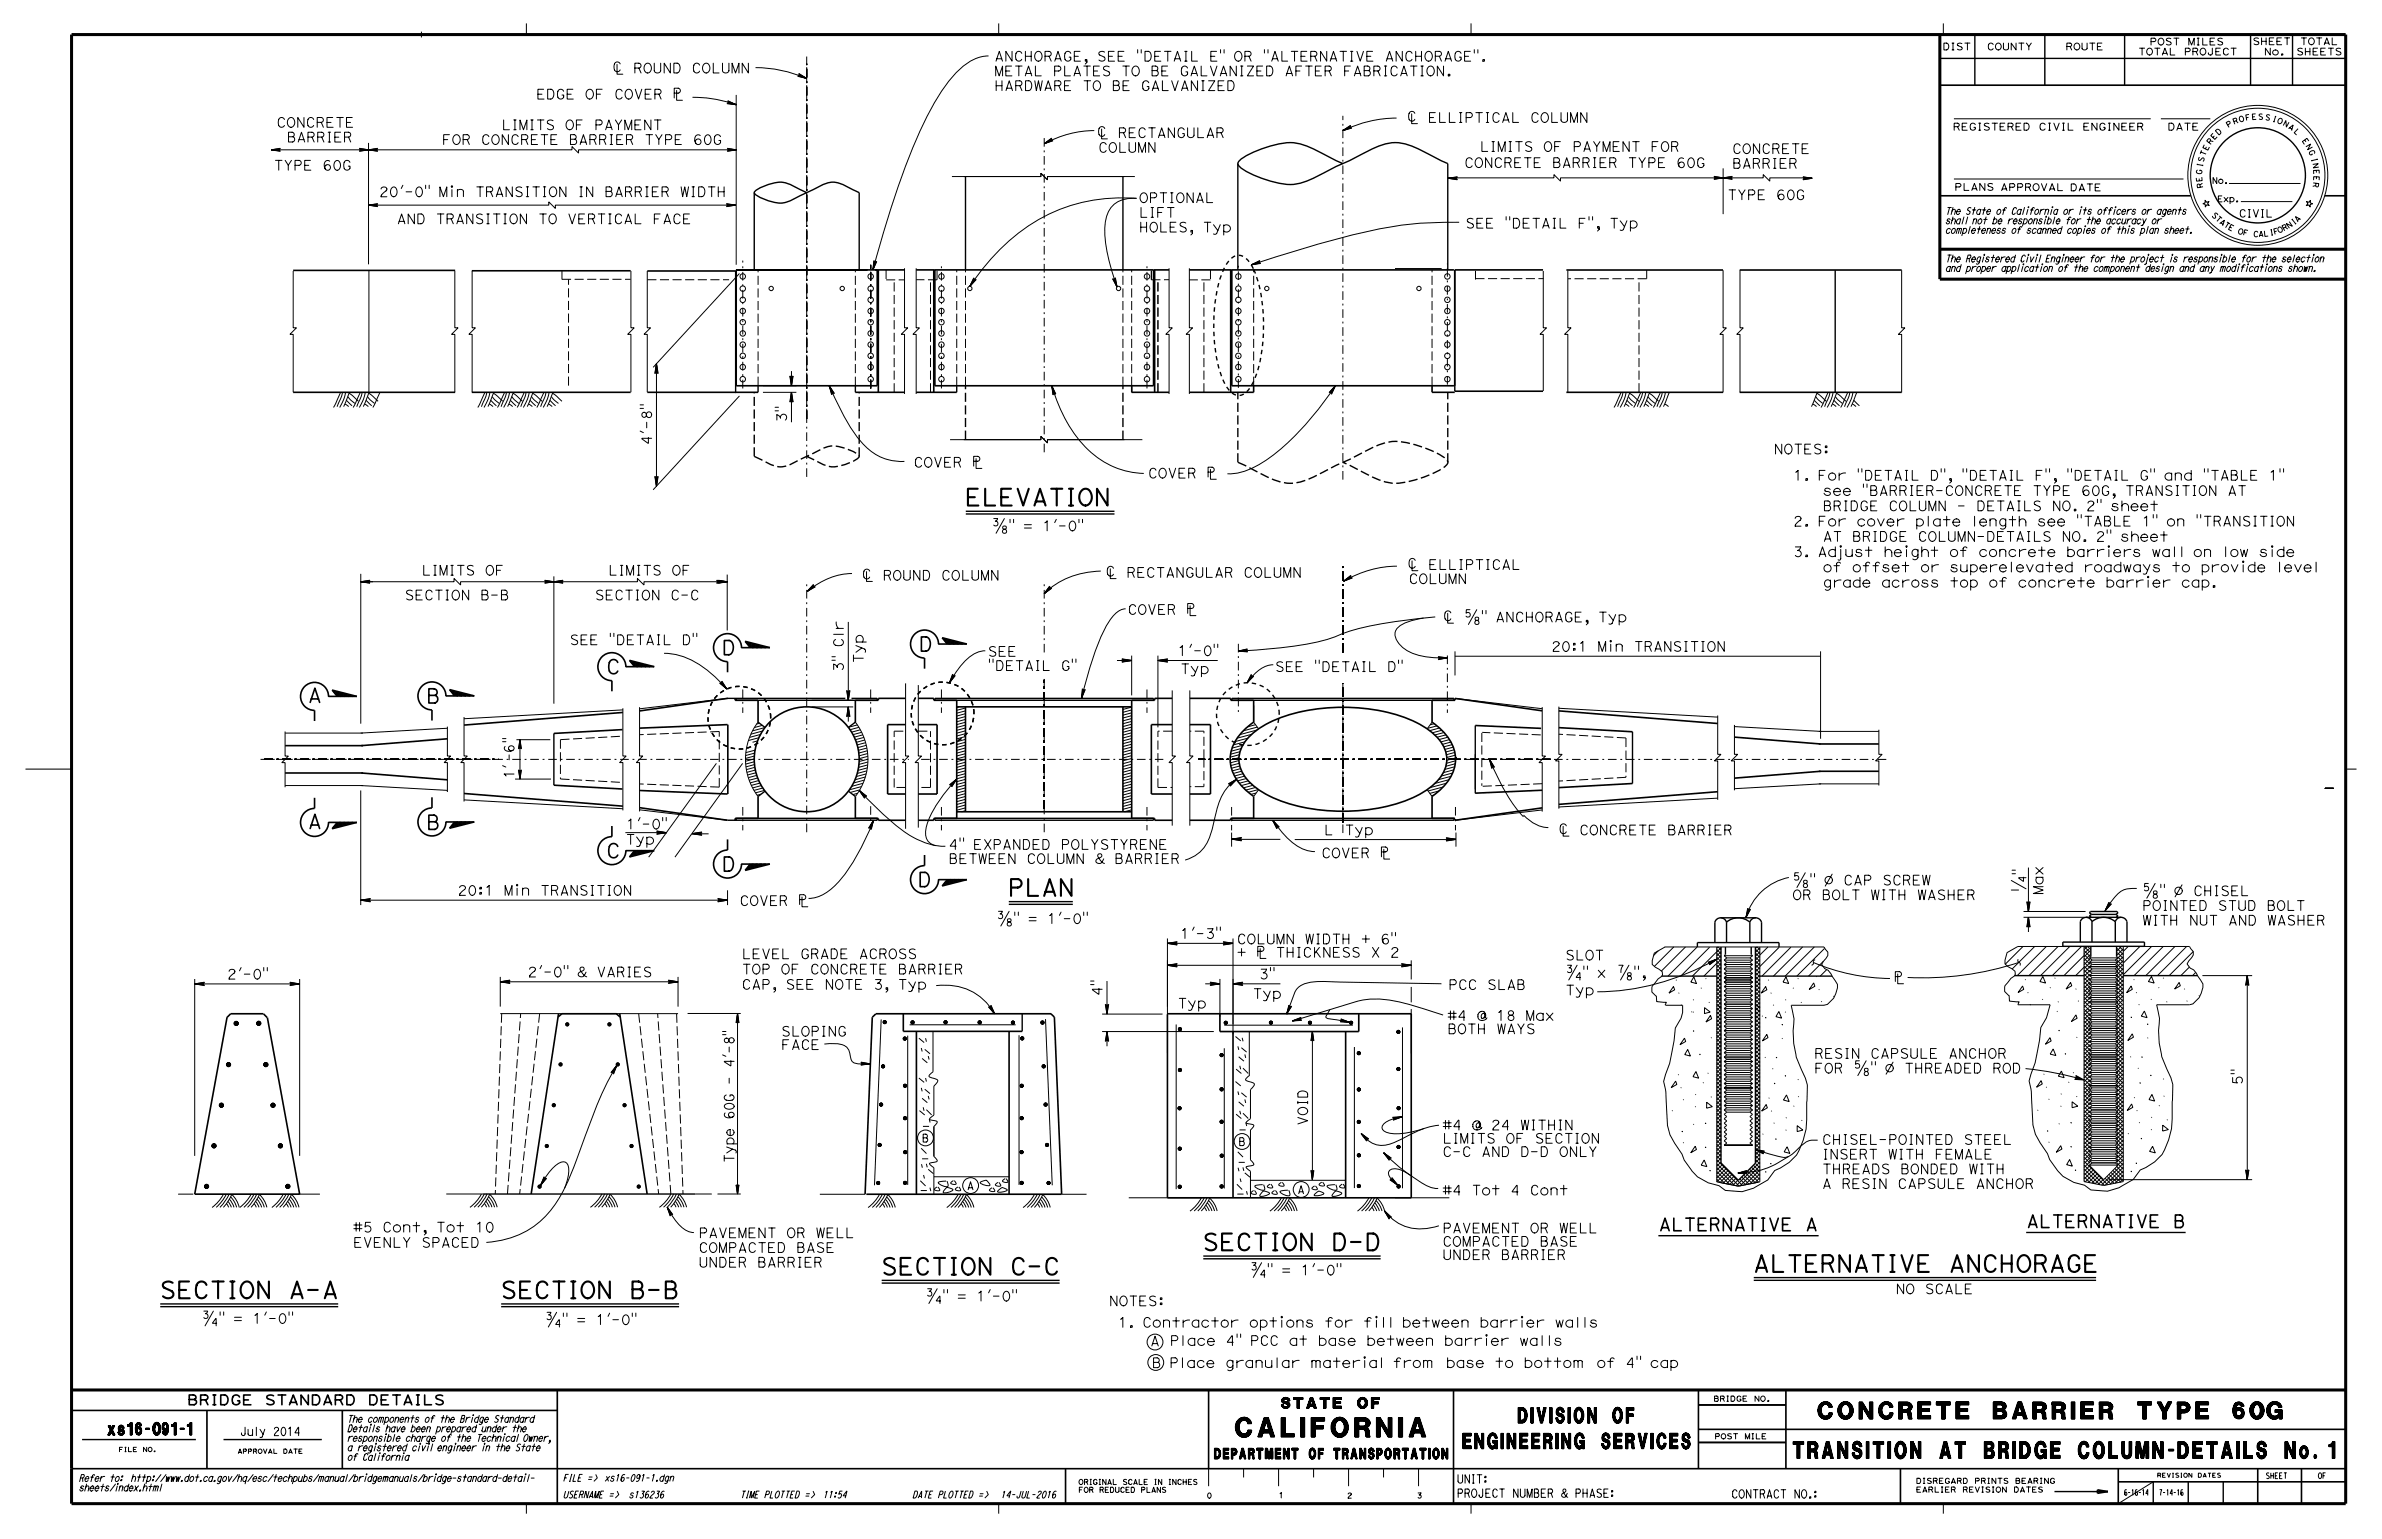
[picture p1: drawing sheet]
<svg xmlns="http://www.w3.org/2000/svg" width="432mm" height="279mm" viewBox="0 0 432 279" stroke-linecap="round" stroke-linejoin="round" font-family="sans-serif">
<defs><g id="words">
<text font-size="3.5" x="223.9" y="260.5">CALIFORNIA</text>
<g font-size="3">
<text x="174.9" y="91.7">ELEVATION</text>
<text x="182.7" y="162.4">PLAN</text>
<text x="218" y="226.7">SECTION D-D</text>
<text x="159.7" y="231.1">SECTION C-C</text>
<text x="317.8" y="230.6">ALTERNATIVE ANCHORAGE</text>
<text x="28.9" y="235.4">SECTION A-A</text>
<text x="90.7" y="235.4">SECTION B-B</text>
<text x="329.5" y="257.3">CONCRETE BARRIER TYPE 60G</text>
<text x="325.1" y="264.4">TRANSITION AT BRIDGE COLUMN-DETAILS No. 1</text>
</g>
<g font-size="2.8">
<text x="265.2" y="262.7">ENGINEERING SERVICES</text>
<text x="275.2" y="258">DIVISION OF</text>
</g>
<g font-size="2.6">
<text x="130.8" y="118.7">D</text>
<text x="166.6" y="118.1">D</text>
<text x="109.9" y="122.2">C</text>
<text x="55.8" y="127.4">A</text>
<text x="77.3" y="127.5">B</text>
<text x="55.8" y="150.2">A</text>
<text x="77.3" y="150.4">B</text>
<text x="109.9" y="155.5">C</text>
<text x="130.8" y="158">D</text>
<text x="166.3" y="160.8">D</text>
</g>
<g font-size="2.3">
<text x="300.7" y="223.2">ALTERNATIVE A</text>
<text x="367.3" y="222.6">ALTERNATIVE B</text>
</g>
<text font-size="2.2" x="19.5" y="260.2">xs16-091-1</text>
<g font-size="1.9">
<text x="232.3" y="255.3">STATE OF</text>
<text x="220.1" y="264.5">DEPARTMENT OF TRANSPORTATION</text>
</g>
<g font-size="1.8">
<text x="180.2" y="11.1">ANCHORAGE, SEE &quot;DETAIL E&quot; OR &quot;ALTERNATIVE ANCHORAGE&quot;.</text>
<text x="97.2" y="18">EDGE OF COVER ´</text>
<text x="180.2" y="16.4">HARDWARE TO BE GALVANIZED</text>
<text x="180.2" y="13.8">METAL PLATES TO BE GALVANIZED AFTER FABRICATION.</text>
<text x="50.1" y="23.1">CONCRETE</text>
<text x="90.9" y="23.5">LIMITS OF PAYMENT</text>
<text x="52" y="25.7">BARRIER</text>
<text x="80.1" y="26.2">FOR CONCRETE BARRIER TYPE 60G</text>
<text x="199.1" y="27.6">COLUMN</text>
<text x="268.2" y="27.5">LIMITS OF PAYMENT FOR</text>
<text x="314" y="27.8">CONCRETE</text>
<text x="49.6" y="30.9">TYPE 60G</text>
<text x="68.7" y="35.7">20’-0&quot; Min TRANSITION IN BARRIER WIDTH</text>
<text x="265.4" y="30.4">CONCRETE BARRIER TYPE 60G</text>
<text x="314" y="30.5">BARRIER</text>
<text x="71.9" y="40.6">AND TRANSITION TO VERTICAL FACE</text>
<text x="206.5" y="39.4">LIFT</text>
<text x="206.5" y="36.7">OPTIONAL</text>
<text x="265.6" y="41.4">SEE &quot;DETAIL F&quot;, Typ</text>
<text x="313.1" y="36.2">TYPE 60G</text>
<text x="206.5" y="42.1">HOLES, Typ</text>
<text x="142.6" y="76.6" transform="rotate(-90 142.6 76.6)">3&quot;</text>
<text x="118.1" y="80.7" transform="rotate(-90 118.1 80.7)">4’-8&quot;</text>
<text x="321.5" y="82.3">NOTES:</text>
<text x="165.6" y="84.7">COVER ´</text>
<text x="208.1" y="86.7">COVER ´</text>
<text x="325.1" y="87.1">1. For &quot;DETAIL D&quot;, &quot;DETAIL F&quot;, &quot;DETAIL G&quot; and &quot;TABLE 1&quot;</text>
<text x="327.5" y="89.8">see &quot;BARRIER-CONCRETE TYPE 60G, TRANSITION AT</text>
<text x="325.1" y="95.4">2. For cover plate length see &quot;TABLE 1&quot; on &quot;TRANSITION</text>
<text x="327.6" y="92.6">BRIDGE COLUMN - DETAILS NO. 2&quot; sheet</text>
<text x="325.1" y="100.9">3. Adjust height of concrete barriers wall on low side</text>
<text x="327.5" y="98.2">AT BRIDGE COLUMN-DETAILS NO. 2&quot; sheet</text>
<text x="76.4" y="104.3">LIMITS OF</text>
<text x="110.3" y="104.3">LIMITS OF</text>
<text x="255.4" y="105.8">COLUMN</text>
<text x="328.4" y="103.7">of offset or superelevated roadways to provide level</text>
<text x="328.5" y="106.5">grade across top of concrete barrier cap.</text>
<text x="73.3" y="108.8">SECTION B-B</text>
<text x="107.8" y="108.8">SECTION C-C</text>
<text x="204.4" y="111.4">COVER ´</text>
<text x="103.2" y="116.9">SEE &quot;DETAIL D&quot;</text>
<text x="179" y="119">SEE</text>
<text x="213.5" y="118.9">1’-0&quot;</text>
<text x="281.2" y="118.1">20:1 Min TRANSITION</text>
<text x="152.9" y="121.8" transform="rotate(-90 152.9 121.8)">3&quot; Clr</text>
<text x="156.5" y="120.3" transform="rotate(-90 156.5 120.3)">Typ</text>
<text x="179" y="121.6">&quot;DETAIL G&quot;</text>
<text x="213.9" y="122.2">Typ</text>
<text x="231.1" y="121.8">SEE &quot;DETAIL D&quot;</text>
<text x="113.4" y="153.1">Typ</text>
<text x="113.5" y="150.3">1’-0&quot;</text>
<text x="171.9" y="154">4&quot; EXPANDED POLYSTYRENE</text>
<text x="239.5" y="155.5">COVER ´</text>
<text x="240" y="151.4">L</text>
<text x="243.7" y="151.4">Typ</text>
<text x="171.9" y="156.6">BETWEEN COLUMN &amp; BARRIER</text>
<text x="83" y="162.3">20:1 Min TRANSITION</text>
<text x="134.1" y="164.2">COVER ´</text>
<text x="324.9" y="163.1">OR BOLT WITH WASHER</text>
<text x="370.4" y="162.3" transform="rotate(-90 370.4 162.3)">Max</text>
<text x="388.3" y="167.7">WITH NUT AND WASHER</text>
<text x="388.3" y="165.1">POINTED STUD BOLT</text>
<text x="134.4" y="173.8">LEVEL GRADE ACROSS</text>
<text x="213.9" y="170.2">1’-3&quot;</text>
<text x="224.2" y="173.6">+ ´ THICKNESS X 2</text>
<text x="224.2" y="171.1">COLUMN WIDTH + 6&quot;</text>
<text x="41.2" y="177.5">2’-0&quot;</text>
<text x="95.6" y="177.1">2’-0&quot; &amp; VARIES</text>
<text x="134.4" y="179.4">CAP, SEE NOTE 3, Typ</text>
<text x="134.4" y="176.6">TOP OF CONCRETE BARRIER</text>
<text x="228.2" y="177.5">3&quot;</text>
<text x="262.5" y="179.4">PCC SLAB</text>
<text x="283.7" y="174.1">SLOT</text>
<text x="289.2" y="177.2">x</text>
<text x="213.5" y="182.8">Typ</text>
<text x="227.1" y="181">Typ</text>
<text x="262.4" y="185">#4 @ 18 Max</text>
<text x="283.7" y="180.4">Typ</text>
<text x="141.6" y="190.3">FACE</text>
<text x="141.6" y="187.9">SLOPING</text>
<text x="262.4" y="187.4">BOTH WAYS</text>
<text x="328.9" y="191.9">RESIN CAPSULE ANCHOR</text>
<text x="406.5" y="196.8" transform="rotate(-90 406.5 196.8)">5&quot;</text>
<text x="237" y="204.1" transform="rotate(-90 237 204.1)">VOID</text>
<text x="261.5" y="209.7">C-C AND D-D ONLY</text>
<text x="261.5" y="207.3">LIMITS OF SECTION</text>
<text x="261.5" y="204.9">#4 @ 24 WITHIN</text>
<text x="330.3" y="207.5">CHISEL-POINTED STEEL</text>
<text x="330.3" y="215.5">A RESIN CAPSULE ANCHOR</text>
<text x="330.3" y="212.8">THREADS BONDED WITH</text>
<text x="330.3" y="210.2">INSERT WITH FEMALE</text>
<text x="261.5" y="216.7">#4 Tot 4 Cont</text>
<text x="64" y="226.2">EVENLY SPACED</text>
<text x="64" y="223.4">#5 Cont, Tot 10</text>
<text x="126.6" y="227.1">COMPACTED BASE</text>
<text x="126.6" y="224.4">PAVEMENT OR WELL</text>
<text x="261.5" y="226">COMPACTED BASE</text>
<text x="261.5" y="223.6">PAVEMENT OR WELL</text>
<text x="126.6" y="229.8">UNDER BARRIER</text>
<text x="261.5" y="228.4">UNDER BARRIER</text>
<text x="201" y="236.8">NOTES:</text>
<text x="343.6" y="234.6">NO SCALE</text>
<text x="202.7" y="240.7">1. Contractor options for fill between barrier walls</text>
<text x="208.5" y="244.1">A</text>
<text x="212.1" y="244">Place 4&quot; PCC at base between barrier walls</text>
<text x="208.8" y="248">B</text>
<text x="212" y="248">Place granular material from base to bottom of 4&quot; cap</text>
<text x="33.9" y="254.7">BRIDGE STANDARD DETAILS</text>
</g>
<text font-size="1.6" x="133.1" y="210.8" transform="rotate(-90 133.1 210.8)">Type</text>
<g font-size="1.5">
<text x="43.5" y="260.3">July 2014</text>
<text x="264.1" y="268.9">UNIT:</text>
<text x="264.1" y="271.5">PROJECT NUMBER &amp; PHASE:</text>
<text x="313.8" y="271.6">CONTRACT NO.:</text>
</g>
<g font-size="1.4">
<text x="405.9" y="39.4">CIVIL</text>
<text x="167.1" y="207.1">B</text>
<text x="224.5" y="207.7">B</text>
<text x="175.3" y="215.7">A</text>
<text x="235.2" y="216.4">A</text>
</g>
<g font-size="1.3">
<text x="354" y="23.6">REGISTERED CIVIL ENGINEER</text>
<text x="392.9" y="23.6">DATE</text>
<text x="354.3" y="34.5">PLANS</text>
<text x="362.6" y="34.6">APPROVAL</text>
<text x="375.2" y="34.6">DATE</text>
<text x="352.6" y="40.6">shall not be responsible for the accuracy or</text>
<text x="352.6" y="38.9">The State of California or its officers or agents</text>
<text x="352.6" y="47.5">The Registered Civil Engineer for the project is responsible for the selection</text>
<text x="352.6" y="42.3">completeness of scanned copies of this plan sheet.</text>
<text x="352.6" y="49.2">and proper application of the component design and any modifications shown.</text>
<text x="62.9" y="257.9">The components of the Bridge Standard</text>
<text x="62.9" y="263.1">a registered civil engineer in the State</text>
<text x="62.9" y="261.4">responsible charge of the Technical Owner,</text>
<text x="62.9" y="259.6">Details have been prepared under the</text>
<text x="14.3" y="268.6">Refer to:</text>
<text x="22.9" y="268.6">http://www.dot.ca.gov/hq/esc/techpubs/manual/bridgemanuals/bridge-standard-detail-</text>
<text x="62.9" y="264.8">of California</text>
<text x="102" y="268.6">FILE =&gt;</text>
<text x="109.5" y="268.6">xs16-091-1.dgn</text>
<text x="14.3" y="270.4">sheets/index.html</text>
<text x="102" y="271.6">USERNAME =&gt;</text>
<text x="113.9" y="271.6">s136236</text>
<text x="134.1" y="271.6">TIME PLOTTED =&gt;</text>
<text x="149.1" y="271.6">11:54</text>
<text x="165.4" y="271.6">DATE PLOTTED =&gt;</text>
<text x="181.3" y="271.6">14-JUL-2016</text>
</g>
<g font-size="1.2">
<text x="352.1" y="9.1">DIST</text>
<text x="360.2" y="9.1">COUNTY</text>
<text x="374.4" y="9.1">ROUTE</text>
<text x="387.6" y="10">TOTAL PROJECT</text>
<text x="389.7" y="8.2">POST MILES</text>
<text x="408.3" y="8.1">SHEET</text>
<text x="410.4" y="10">No.</text>
<text x="416.3" y="10">SHEETS</text>
<text x="416.9" y="8.1">TOTAL</text>
</g>
<g font-size="1.1">
<text x="401" y="33.3">No.</text>
<text x="401.9" y="36.6">Exp.</text>
<text x="410.7" y="268.1">SHEET</text>
<text x="420.2" y="268.1">OF</text>
<text x="385" y="271.1">6-16-14</text>
<text x="391.3" y="271.1">7-14-16</text>
</g>
<g font-size="1">
<text x="403.9" y="23.2" transform="rotate(-31 403.9 23.2)">P</text>
<text x="405" y="22.6" transform="rotate(-20 405 22.6)">R</text>
<text x="406" y="22.2" transform="rotate(-15 406 22.2)">O</text>
<text x="407.1" y="21.9" transform="rotate(-10 407.1 21.9)">F</text>
<text x="408.2" y="21.7" transform="rotate(-4 408.2 21.7)">E</text>
<text x="409.3" y="21.7" transform="rotate(1 409.3 21.7)">S</text>
<text x="410.5" y="21.7" transform="rotate(12 410.5 21.7)">S</text>
<text x="411.8" y="22" transform="rotate(17 411.8 22)">I</text>
<text x="412.7" y="22.2" transform="rotate(22 412.7 22.2)">O</text>
<text x="413.7" y="22.7" transform="rotate(28 413.7 22.7)">N</text>
<text x="414.7" y="23.2" transform="rotate(33 414.7 23.2)">A</text>
<text x="415.7" y="23.9" transform="rotate(44 415.7 23.9)">L</text>
<text x="399.4" y="29.5" transform="rotate(-74 399.4 29.5)">S</text>
<text x="399.7" y="28.4" transform="rotate(-69 399.7 28.4)">T</text>
<text x="400.2" y="27.4" transform="rotate(-63 400.2 27.4)">E</text>
<text x="400.7" y="26.3" transform="rotate(-53 400.7 26.3)">R</text>
<text x="401.4" y="25.4" transform="rotate(-47 401.4 25.4)">E</text>
<text x="402.1" y="24.6" transform="rotate(-42 402.1 24.6)">D</text>
<text x="417.3" y="25.5" transform="rotate(55 417.3 25.5)">E</text>
<text x="417.9" y="26.4" transform="rotate(60 417.9 26.4)">N</text>
<text x="418.4" y="27.4" transform="rotate(65 418.4 27.4)">G</text>
<text x="419" y="28.8" transform="rotate(76 419 28.8)">I</text>
<text x="419.2" y="29.6" transform="rotate(81 419.2 29.6)">N</text>
<text x="399.1" y="31.7" transform="rotate(-85 399.1 31.7)">G</text>
<text x="399.2" y="32.9" transform="rotate(-96 399.2 32.9)">E</text>
<text x="399.2" y="30.4" transform="rotate(-79 399.2 30.4)">I</text>
<text x="399.4" y="34" transform="rotate(-101 399.4 34)">R</text>
<text x="419.4" y="33" transform="rotate(98 419.4 33)">R</text>
<text x="419.4" y="30.7" transform="rotate(87 419.4 30.7)">E</text>
<text x="419.4" y="31.9" transform="rotate(92 419.4 31.9)">E</text>
<text x="400.8" y="39.1" transform="rotate(46 400.8 39.1)">S</text>
<text x="401.5" y="39.8" transform="rotate(41 401.5 39.8)">T</text>
<text x="402.2" y="40.4" transform="rotate(37 402.2 40.4)">A</text>
<text x="403" y="41" transform="rotate(32 403 41)">T</text>
<text x="403.8" y="41.5" transform="rotate(27 403.8 41.5)">E</text>
<text x="414" y="41.9" transform="rotate(-29 414 41.9)">R</text>
<text x="414.9" y="41.5" transform="rotate(-34 414.9 41.5)">N</text>
<text x="415.9" y="40.8" transform="rotate(-38 415.9 40.8)">I</text>
<text x="416.4" y="40.4" transform="rotate(-43 416.4 40.4)">A</text>
<text x="405.6" y="42.3" transform="rotate(18 405.6 42.3)">O</text>
<text x="406.5" y="42.6" transform="rotate(13 406.5 42.6)">F</text>
<text x="408.4" y="42.9" transform="rotate(4 408.4 42.9)">C</text>
<text x="409.4" y="42.9" transform="rotate(-1 409.4 42.9)">A</text>
<text x="410.4" y="42.9" transform="rotate(-6 410.4 42.9)">L</text>
<text x="411.5" y="42.7" transform="rotate(-10 411.5 42.7)">I</text>
<text x="412.3" y="42.5" transform="rotate(-15 412.3 42.5)">F</text>
<text x="413.1" y="42.3" transform="rotate(-24 413.1 42.3)">O</text>
<text x="310.6" y="254.1">BRIDGE NO.</text>
<text x="310.8" y="260.9">POST MILE</text>
<text x="347.3" y="269">DISREGARD PRINTS BEARING</text>
<text x="347.3" y="270.6">EARLIER REVISION DATES</text>
</g>
<g font-size=".9">
<text x="195.5" y="269.2">ORIGINAL SCALE IN INCHES</text>
<text x="195.5" y="270.6">FOR REDUCED PLANS</text>
<text x="218.7" y="271.6">0</text>
<text x="231.8" y="271.6">1</text>
<text x="244.2" y="271.6">2</text>
<text x="256.9" y="271.6">3</text>
</g>
<g font-size=".8">
<text x="21.5" y="263.2">FILE NO.</text>
<text x="43" y="263.5">APPROVAL DATE</text>
<text x="391" y="267.9">REVISION DATES</text>
</g>
<g font-size=".4">
<text x="319.9" y="184.6">.</text>
<text x="322.8" y="185.8">.</text>
<text x="386.1" y="184.5">.</text>
<text x="389.1" y="185.7">.</text>
<text x="306.8" y="187">.</text>
<text x="307.9" y="191.2">.</text>
<text x="321.8" y="191.8">.</text>
<text x="373" y="186.9">.</text>
<text x="374.2" y="191.1">.</text>
<text x="388.1" y="191.7">.</text>
<text x="321.5" y="196.5">.</text>
<text x="323.4" y="195.1">.</text>
<text x="387.7" y="196.4">.</text>
<text x="389.7" y="195">.</text>
<text x="309" y="203.7">.</text>
<text x="375.2" y="203.6">.</text>
<text x="304.7" y="205.2">.</text>
<text x="309" y="208.1">.</text>
<text x="321.7" y="206.6">.</text>
<text x="371" y="205.1">.</text>
<text x="375.2" y="208">.</text>
<text x="388" y="206.5">.</text>
<text x="309.8" y="212.3">.</text>
<text x="319.9" y="212.5">.</text>
<text x="320.8" y="211">.</text>
<text x="376" y="212.2">.</text>
<text x="386.1" y="212.4">.</text>
<text x="387" y="211">.</text>
</g>
<g font-size=".2">
<text x="303.8" y="177.7">.</text>
<text x="308.3" y="179.2">.</text>
<text x="309.1" y="177.5">.</text>
<text x="320.5" y="177.7">.</text>
<text x="325" y="179.2">.</text>
<text x="325.8" y="177.5">.</text>
<text x="329.2" y="177.1">.</text>
<text x="329.6" y="179.4">.</text>
<text x="367" y="177.6">.</text>
<text x="371.5" y="179.1">.</text>
<text x="372.4" y="177.4">.</text>
<text x="376.2" y="179.4">.</text>
<text x="386.7" y="177.6">.</text>
<text x="391.2" y="179.1">.</text>
<text x="392.1" y="177.4">.</text>
<text x="395.9" y="179.4">.</text>
<text x="304.2" y="180.1">.</text>
<text x="304.7" y="182.3">.</text>
<text x="306.5" y="183.5">. .</text>
<text x="306.9" y="181.3">.</text>
<text x="309.7" y="181.8">.</text>
<text x="319.4" y="184.3">.</text>
<text x="320.9" y="180.1">.</text>
<text x="321.4" y="182.3">.</text>
<text x="323.5" y="183.5">.</text>
<text x="323.6" y="181.3">.</text>
<text x="326.4" y="181.8">.</text>
<text x="330.1" y="181.6">.</text>
<text x="332.3" y="180.7">.</text>
<text x="367.5" y="180">.</text>
<text x="367.9" y="182.2">.</text>
<text x="370.1" y="181.2">.</text>
<text x="372.8" y="183.4">.</text>
<text x="373" y="181.7">.</text>
<text x="376.6" y="181.5">.</text>
<text x="387.2" y="180">.</text>
<text x="387.6" y="182.2">.</text>
<text x="389.8" y="181.2">.</text>
<text x="392.7" y="181.7">.</text>
<text x="396.3" y="181.5">.</text>
<text x="398.5" y="180.6">.</text>
<text x="310.1" y="188.2">.</text>
<text x="319.9" y="191.8">.</text>
<text x="323" y="188.3">.</text>
<text x="376.4" y="188.1">.</text>
<text x="386.1" y="191.7">.</text>
<text x="389.2" y="188.2">.</text>
<text x="304.1" y="194.9">.</text>
<text x="304.6" y="197.2">.</text>
<text x="308.6" y="196.3">.</text>
<text x="309.5" y="194.6">.</text>
<text x="321.2" y="193.8">.</text>
<text x="325.8" y="195.8">.</text>
<text x="370.4" y="194.8">.</text>
<text x="370.9" y="197.2">.</text>
<text x="374.9" y="196.3">.</text>
<text x="375.7" y="194.5">.</text>
<text x="387.5" y="193.7">.</text>
<text x="392.1" y="195.7">.</text>
<text x="303" y="201.4">.</text>
<text x="305.1" y="199.4">.</text>
<text x="306.9" y="203.9">.</text>
<text x="307.2" y="200.7">.</text>
<text x="307.3" y="198.5">.</text>
<text x="310.1" y="198.9">.</text>
<text x="320.6" y="199.1">.</text>
<text x="321" y="201.5">.</text>
<text x="321.5" y="203.7">.</text>
<text x="323.7" y="202.7">.</text>
<text x="325.1" y="200.6">.</text>
<text x="325.9" y="198.9">.</text>
<text x="326.5" y="203.2">.</text>
<text x="369.3" y="201.3">.</text>
<text x="371.3" y="199.3">.</text>
<text x="373.1" y="203.8">.</text>
<text x="373.5" y="200.6">.</text>
<text x="373.5" y="198.4">.</text>
<text x="376.3" y="198.8">.</text>
<text x="386.8" y="199">.</text>
<text x="387.3" y="201.4">.</text>
<text x="387.7" y="203.6">.</text>
<text x="389.9" y="202.6">.</text>
<text x="391.3" y="200.5">.</text>
<text x="392.2" y="198.8">.</text>
<text x="392.8" y="203.1">.</text>
<text x="305.1" y="207.2">.</text>
<text x="319.5" y="205.7">.</text>
<text x="323.6" y="204.9">.</text>
<text x="371.3" y="207.1">.</text>
<text x="385.7" y="205.6">.</text>
<text x="389.9" y="204.8">.</text>
</g>
</g></defs>
<g fill="none" stroke="#000" stroke-width=".18">
<path d="M76.4 5.7v1.1M95.4 4.2v2.1M111.9 11.7v1.8h1M112.4 11.6a.6 .6 0 0 0-.7-.3 .6 .6 0 0 0-.4 .7 .67 .67 0 0 0 .2 .8 .67 .67 0 0 0 .8 .1l.1-.2M115.1 12.3h.7l.4 .9M115.8 12.3a.44 .44 0 0 0 .4-.4 .44 .44 0 0 0-.4-.4h-.7v1.7M117 11.6a.74 .74 0 0 1 .9 .1 .74 .74 0 0 1 .2 .9 .68 .68 0 0 1-.9 .6 .68 .68 0 0 1-.5-.9zM118.6 11.5v1.3a.61 .61 0 0 0 .6 .4 .61 .61 0 0 0 .6-.4v-1.3M121.5 11.5v1.7l-1.1-1.7v1.7M122.2 11.5h.5a1 1 0 0 1 0 1.7h-.5zM122.2 16.9h.7a.45 .45 0 0 0 .4-.5 .45 .45 0 0 0-.4-.4h-.7v1.8M122.7 16.4v1.8h1"/>
<path d="M125.5 17.6a25 25 0 0 1 8 1.3M126.8 11.8a.6 .6 0 0 0-.7-.3 .6 .6 0 0 0-.4 .8 .67 .67 0 0 0 .2 .7 .67 .67 0 0 0 .8 .1l.1-.2M127.6 11.6a.74 .74 0 0 1 .9 .1 .74 .74 0 0 1 .2 .9 .68 .68 0 0 1-.9 .6 .68 .68 0 0 1-.4-.9zM129.3 11.5v1.7h1M131 11.5v1.3a.61 .61 0 0 0 .6 .4 .61 .61 0 0 0 .5-.4v-1.3M131.8 18.7l1.7 .3M131.9 18.7l-.1 .1 1.7 .2M131.9 18.7l1.6 .3M132 18.3l1.5 .7M132 18.6l1.5 .4M132 18.4l-.1-.1 1.6 .7M132 18.4v.2"/>
<path d="M132 18.4l1.5 .6M132 18.5l1.5 .5M132 18.6l-.1 .1M132.7 13.2v-1.7l.6 1.7 .7-1.7v1.7M133.5 17.2v30.8M135.7 11.5v1.7l-1.2-1.7v1.7M137 12.3a23.7 23.7 0 0 1 9.2 1.9M144.7 13.8l1.5 .4M144.7 13.7l-.1 .1 1.6 .4M144.7 13.7l1.5 .5M144.8 13.7l1.4 .5M144.8 13.4l1.4 .8"/>
<path d="M144.8 13.5l1.4 .7M144.9 13.6l1.3 .6M144.9 13.6l-.1-.3 1.4 .9M144.9 13.6l-.2 .1M179.2 10.1a8.5 8.5 0 0 0-6 3.2 46.4 46.4 0 0 0-8 14.1l-2 5.3-2 5.9-3 10.3M181 4.2v2.1M206.2 9v.6M206.9 9v.6M221.3 9v.6M221.9 9v.6M229.2 9v.6M229.9 9v.6"/>
<path d="M266.7 4.2v2.1M267.3 9v.6M267.9 9v.6M352.3 4.2v2.1M49.2 27.2l1.6 .2M49.2 27.2h19.1M49.2 27.2l1.5 .1M49.2 27.2h1.5M49.2 27.2l1.6 .2-.1-.1M50.7 27.1l-1.5 .1M50.7 27v.3M50.7 27l.1-.1-1.6 .3"/>
<path d="M50.7 27l-1.5 .2M50.8 27l-1.6 .2M65.2 27l3.2 .4M65.2 27l3.2 .3M65.2 27l-.1-.1 3.4 .5-.1-.1M65.2 27v.3M65.3 27.1l3 .1M66.8 37.2l1.7 .3-.1-.2M66.8 37.2l1.6 .2M66.8 37.2h1.5M66.8 27.2h36.9v-.6l1.2 1.2v-.6h28.5M66.8 37.2h32.7v-.6l1.2 1.2v-.6h32.6"/>
<path d="M66.8 37.2l1.6 .1M66.8 37.2l1.5 .1M66.8 25.9v22M66.8 27.2l-1.6 .1M68.3 27.2l.1 .1M68.3 37.2l.1 .1M68.3 27.1l-3 .1M68.3 37.1l-1.5 .1M68.4 27l-.1 .2M68.4 37.1l-.1 .1M68.4 27l.1-.1-3.4 .5 .1-.1M68.4 27l-1.6 .2"/>
<path d="M68.4 37.1l.1-.2-1.7 .3M68.4 37.1l-1.6 .1M68.4 27l-3.2 .4M68.4 37l-1.6 .2M73 33.6l-.3 .6M77.2 33.6v.6M77.8 33.6v.6M81.9 34.4v1.3M131.7 37l1.7 .2M131.8 37.1l1.6 .1M131.8 37.1l-.1-.2 1.7 .3M131.8 37.1l.1 .1"/>
<path d="M131.9 37.2h1.5M131.9 37.2l-.1 .1M131.9 27l1.6 .2M131.9 27l-.1-.1 1.7 .3M131.9 27l.1 .2M132 27.1l1.5 .1M132 27.2h1.5M132 27.2l-.1 .1M133.4 37.2l-1.7 .3 .1-.2M133.4 37.2l-1.7 .2M133.4 37.2l-1.6 .1M133.5 27.2l-1.6 .1"/>
<path d="M133.5 27.2l-1.7 .2 .1-.1M133.5 27.2l-1.6 .2M133.5 27.2h-1.5M172.6 32h16.1v-.6l1.2 1.2v-.6h15.8M174.7 32h14v-.6l1.2 1.2v-.6h14M190.6 25.4h.2M190.6 25.4l-1.3 .7M190.6 25.4v-.4l-1.3 1.1M190.6 25.3l-1.3 .8M190.6 25.2l-1.3 .9M190.6 25.1l-1.3 1M190.7 25.4l-1.4 .7"/>
<path d="M190.8 25.4l.1 .1-1.6 .6M190.8 25.4l-1.5 .7M190.8 25.5l-1.5 .6M198.4 23.7a19.4 19.4 0 0 0-9.1 2.4M199.7 23.4v1.8h1M200.3 23.3a.6 .6 0 0 0-.8-.3 .6 .6 0 0 0-.3 .8 .67 .67 0 0 0 .1 .7 .67 .67 0 0 0 .8 .1l.2-.2M202.9 24.1h.8l.4 .9M203.7 24.1a.44 .44 0 0 0 .4-.5 .44 .44 0 0 0-.4-.4h-.8v1.8M204.7 24.1h.7M205.7 23.2h-1v1.8h1.1M207.6 23.5a.6 .6 0 0 0-.8-.3 .6 .6 0 0 0-.3 .8 .67 .67 0 0 0 .1 .8 .67 .67 0 0 0 .8 0l.2-.2M208.2 23.2h1.2"/>
<path d="M208.8 23.2v1.8M210 25l.6-1.8 .6 1.8M210.1 24.5h.9M212.9 23.2v1.8l-1.1-1.8v1.8M214.7 23.5a.6 .6 0 0 0-.8-.3 .6 .6 0 0 0-.4 .8 .66 .66 0 0 0 .2 .8 .66 .66 0 0 0 .9 0l.1-.6h-.3M215.3 23.2v1.3a.61 .61 0 0 0 .6 .5 .61 .61 0 0 0 .5-.5v-1.3M217.1 23.2v1.8h1.1M218.8 25l.6-1.8 .6 1.8M219 24.5h.9M220.6 24.1h.7l.4 .9M221.3 24.1a.44 .44 0 0 0 .4-.5 .44 .44 0 0 0-.4-.4h-.7v1.8M244.8 23l-1.4 .7"/>
<path d="M244.8 23v-.3l-1.4 1M244.8 23l.1 .1M244.8 22.9l-1.4 .8M244.8 22.8l-1.4 .9M244.9 23.1l-1.5 .6M244.9 23.1l.2 .1-1.7 .5M245 23.2l-1.6 .5M253.2 21.4a22.9 22.9 0 0 0-9.8 2.3M255.9 20.6v1.8h1.1M256.5 20.6a.6 .6 0 0 0-.8-.4 .6 .6 0 0 0-.3 .8 .67 .67 0 0 0 .1 .8 .67 .67 0 0 0 .8 0l.2-.2M259.1 21.3h.8M260.2 20.4h-1.1v1.8h1.1"/>
<path d="M261 20.4v1.8h1M262.4 32.3h19.3v-.6l1.2 1.1v-.5h29.5M262.5 32.3l1.6 .2M262.5 32.3h1.5M262.5 32.3l1.6 .1M262.5 32.3l1.7 .3-.1-.1M262.7 20.4v1.8h1.1M264 32.3l.1 .2M264.1 32.3h-1.6M264.1 32.2l.1-.2-1.7 .3M264.1 32.2l-1.6 .1M264.1 32.2l-.1 .1"/>
<path d="M264.1 32.1l-1.6 .2M264.6 20.4h.4M264.6 22.2h.4M264.8 20.4v1.8M265.8 21.3h.7a.45 .45 0 0 0 .4-.4 .45 .45 0 0 0-.4-.5h-.7v1.8M267.5 20.4h1.2M268.1 20.4v1.8M269.4 20.4h.5M269.4 22.2h.5M269.6 20.4v1.8M271.8 20.8a.6 .6 0 0 0-.8-.3 .6 .6 0 0 0-.4 .7 .67 .67 0 0 0 .2 .8 .67 .67 0 0 0 .8 .1l.2-.2M272.4 22.2l.6-1.8 .6 1.8"/>
<path d="M272.5 21.8h.9M273 39.3v.6M273.7 39.3v.6M274.2 20.4v1.8h1.1M278.8 20.8a.6 .6 0 0 0-.7-.3 .6 .6 0 0 0-.4 .7 .67 .67 0 0 0 .2 .8 .67 .67 0 0 0 .8 .1l.1-.2M279.6 20.6a.74 .74 0 0 1 .9 .1 .74 .74 0 0 1 .2 .9 .68 .68 0 0 1-.9 .6 .68 .68 0 0 1-.4-.9zM281.3 20.4v1.8h1M283 20.4v1.4a.61 .61 0 0 0 .6 .4 .61 .61 0 0 0 .5-.4v-1.4M284.7 22.2v-1.8l.6 1.8 .7-1.8v1.8M287.7 20.4v1.8l-1.2-1.8v1.8M288.1 39.3v.6M288.7 39.3v.6"/>
<path d="M310.7 32l3.3 .5M310.8 32.1l3.1 .3M310.8 32.2l3.1 .1M310.9 32.3h3M310.9 32.3l-.1 .1M312.4 32.3l-1.6 .1M312.4 32.3l1.6 .2-.1-.1M312.4 32.3l-1.7-.3 .2 .3M312.4 32.3h7.2v-.6l1.2 1.1v-.5h7.7M312.4 30.5v8.3M313.9 32.3v.1M313.9 32.3l.1-.3-3.3 .5 .1-.1"/>
<path d="M313.9 32.2l-3.1 .1M313.9 32.1l-1.5 .2M314 32l-3.3 .5M326.9 32.1l1.6 .2M326.9 32.2l-.1-.2 1.7 .3M326.9 32.2l.1 .1M326.9 32.2l1.6 .1M327 32.3h1.5M327 32.3l-.1 .2M328.5 32.3l-1.5 .1M328.5 32.3l-1.6 .2M328.5 32.3l-1.7 .3 .1-.1"/>
<path d="M354.2 21.5h35.7M354.2 32.5h41.6M367.6 38l-.2 .9M370.8 39.7l-.2 .9M372 38l-.3 .9M377.2 38l-.2 .9M383.4 38l-.2 .9M391.7 21.5h9M399.7 36.3l.3 .4 .4-.2-.2 .4 .3 .4-.5-.2-.2 .4v-.4l-.5-.2 .4-.1zM404.1 33.3h12.9M406.2 36.6h9.4M418.1 36.5l.4 .2 .3-.4v.5l.4 .1-.4 .2v.4l-.3-.3-.4 .1 .3-.4z"/>
<path d="M53.1 49.1v10.3h.6l-1.1 1.2h.5v10.5M66.9 49.1v22.1l-1 2.5M82.4 49.1v10.3h.6l-1.1 1.2h.5v10.5M85.6 49.1v10.3h.6l-1.2 1.2h.6v10.5M114.4 49.1v10.3h.6l-1.2 1.2h.6v10.5M117.3 49.1v10.3h.6l-1.2 1.2h.6v10.5M134 49.6l-15.6 17M158.5 47.3l-.3 1.6M158.5 47.4l-.3 1.5M158.6 47.4l-.4 1.5M158.6 47.5l-.4 1.4M158.6 47.5l-.2-.2-.2 1.6"/>
<path d="M158.7 47.5l-.5 1.4M158.8 47.4h.1l-.7 1.5M158.8 47.4l-.2 .1M158.8 47.4l-.6 1.5M158.9 47.4l-.7 1.5M164 48.6v10.8h.6l-1.2 1.2h.6v10.8M166.1 48.6v10.8h.6l-1.2 1.2h.6v10.8M175.8 51.9a35.2 35.2 0 0 1 17.5-14.4 31.6 31.6 0 0 1 12.7-1.5 4.8 4.8 0 0 0-5.4 3.2 16.9 16.9 0 0 0 .6 8.7l1.3 4.1M176.5 50.5l-.7 1.4M176.6 50.5l-.1-.1-.7 1.5M176.6 50.5l-.8 1.4M176.6 50.5v.2"/>
<path d="M176.6 50.6l-.8 1.3M176.6 50.7l-.8 1.2M176.6 50.7h.4l-1.2 1.2M176.7 50.7l-.9 1.2M176.8 50.7l-1 1.2M176.9 50.7l-1.1 1.2M201.8 50.6l.7 1.4M201.8 50.6l-.1-.1 .8 1.5M201.8 50.6h.2M201.9 50.6l.6 1.4M202 50.6l.2-.2 .3 1.6M202 50.6l.5 1.4"/>
<path d="M202.1 50.5l.4 1.5M202.1 50.4l.4 1.6M211.9 48.6v10.8h.6l-1.2 1.2h.6v10.8M215.6 48.6v10.8h.6l-1.2 1.2h.6v10.8M228.3 47.6l.2 .2-1.6 .2M228.3 47.6l-1.4 .4M228.3 47.5l-1.4 .5M228.3 47.4l.1-.2-1.5 .8M228.3 47.4l-1.4 .6M228.3 47.4v.2M228.3 47.3l-1.4 .7M228.4 47.6l-1.5 .4"/>
<path d="M228.4 47.7l-1.5 .3M228.5 47.7l-1.6 .3M252.9 48.7h8.4M264.5 40.3a69 69 0 0 0-21.7 2.9l-8.7 2.5-7.2 2.3M279.8 49.1v10.3h.5l-1.1 1.2h.6v10.3M284.2 49.1v10.3h.6l-1.2 1.2h.6v10.5M312.4 49v10.4h.5l-1.1 1.2h.6v10.6M315.4 49v10.4h.6l-1.2 1.2h.6v10.6M344.7 49v10.4h.6l-1.2 1.2h.6v10.6M359.6 46.6l-.2 .9M366.7 48.3l-.2 .9M367.6 46.6l-.2 .9"/>
<path d="M369.2 46.6l-.2 .9M370.1 48.3l-.2 .9M374 46.6l-.2 .9M377.9 41.4l-.2 .9M385.9 41.4l-.2 .9M389.4 46.6l-.4 1.2-.2 .1M392.1 48.3l-.2 .9M393.7 46.6l-.2 .9M402.6 46.6l-.2 .9M405.8 48.3l-.2 .9M407.4 48.3l-.2 .9M410.9 48.3l-.3 .9"/>
<path d="M419.3 46.6l-.2 .9M61.8 71.1l-1.3 2.8M62.1 71.2l-.2 .6-.8 1.9M62.5 73.3l.7 .4M62.6 71.2l-.3 1.3-.7 1.4M62.8 72.6l1 1M63.1 71.9l.4 .5 .8 .7M63.3 71.3l1.7 1.5M63.3 71.2l-1 2.5M65.3 71.1l-1.3 2.8M65.6 71.2l-.1 .6-.8 1.9M66.1 73.3l.7 .4"/>
<path d="M66.2 71.2l-.4 1.3-.7 1.4M66.4 72.6l1 1M66.6 71.9l.4 .5 .9 .7M66.8 71.3l1.7 1.5M68.9 71.1l-1.3 2.8M87.9 71.1l-1.3 2.8M88.2 71.2l-.1 .6-.8 1.9M88.7 73.3l.7 .4M88.8 71.2l-.4 1.3-.7 1.4M89 72.6l1 1M89.2 71.9l.4 .5 .9 .7M89.4 71.3l1.7 1.5"/>
<path d="M89.5 71.2l-1 2.5M91.5 71.1l-1.3 2.8M91.8 71.2l-.1 .6-.9 1.9M92.3 73.3l.6 .4M92.4 71.2l-.4 1.3-.7 1.4M92.5 72.6l1 1M92.8 71.9l.4 .5 .9 .7M93 71.3l1.7 1.5M93.1 71.2l-1.1 2.5M95 71.1l-1.3 2.8M95.4 71.2l-.2 .6-.8 1.9M95.8 73.3l.7 .4"/>
<path d="M95.9 71.2l-.3 1.3-.7 1.4M96.1 72.6l1 1M96.4 71.9l.3 .5 .9 .7M96.5 71.3l1.8 1.5M96.6 71.2l-1 2.5M98.6 71.1l-1.3 2.8M99 71.2l-.2 .6-.8 1.9M99.4 73.3l.7 .4M99.5 71.2l-.3 1.3-.7 1.4M99.7 72.6l1 1M100 71.9l.4 .5 .8 .7M100.2 71.3l1.7 1.5"/>
<path d="M100.2 71.2l-1 2.5M116 73.4h.6M116 74.1h.6M116 78.2l.6 .3M119 66l-.2 1.7M119 66l.1 1.6M119 66l-.3 1.7 .1-.1M119 66v22.2M119 66l.2 1.7M119 66l-.1 1.6M119 66l-.2 1.6M119 66l.3 1.7-.1-.1"/>
<path d="M119 66l.2 1.6M119.2 67.6l-.2-.1-.2 .1M134 71.8l-15.6 17M138.3 69.9h6.1M138.3 71.1h6.1M140.5 73.8h.6M140.5 74.5h.6M143.2 68.2l.3 1.7M143.3 68.3l.2 1.6M143.3 68.3l-.1-.1 .3 1.7M143.4 68.3l.1 1.6M143.5 71.1l-.3 1.8"/>
<path d="M143.5 71.1l.1 1.7M143.5 71.1l-.3 1.8 .1-.1M143.5 67.3v2.6M143.5 71.1v5.5M143.5 71.1l.2 1.8M143.5 71.1l-.1 1.7M143.5 71.1l-.2 1.7M143.5 71.1l.3 1.8-.2-.1M143.6 68.3l-.1 1.6M143.6 72.8h-.3M143.6 68.3l-.1 .1-.2-.1M143.6 68.3l.2-.1-.3 1.7"/>
<path d="M143.7 68.2l-.2 1.7M150.3 69.9l.5 1.6M150.3 69.9a44.3 44.3 0 0 0 5.7 10.1 9.4 9.4 0 0 0 7.9 3.7M150.3 69.9l.6 1.4M150.3 69.9l.8 1.4M150.3 69.9l.5 1.7v-.2M150.3 69.9l1 1.4h-.2M150.3 69.9l.5 1.5M150.3 69.9l.6 1.5M150.3 69.9l.9 1.4M150.3 69.9l.7 1.4M150.9 71.3l-.1 .1"/>
<path d="M150.9 71.3h.2M172.2 79.7h16.5v-.6l1.2 1.2v-.6h17.2M174.7 79.7h14v-.6l1.2 1.2v-.6h14M190.7 69.9l.4 1.5M190.7 69.9l.5 1.5M190.7 69.9l.2 1.7 .1-.1M190.7 69.9l.7 1.6-.2-.1M190.7 69.9l.3 1.6M190.7 69.9l.2 1.7M190.7 69.9l.3 1.5M190.7 69.9l.6 1.5M190.7 69.9a24.5 24.5 0 0 0 8.3 13.1 14.8 14.8 0 0 0 8.3 2.8"/>
<path d="M191.1 71.4h.1M191.1 71.4l-.1 .1M241.1 71.2h.1M242.1 69.9l-1.2 1.3h.2M242.1 69.9a53 53 0 0 1-11.9 13.1 12.7 12.7 0 0 1-7.7 2.9M242.1 69.9l-.8 1.4M242.1 69.9l-.7 1.6-.2-.3M242.1 69.9l-1 1.3M242.1 69.9l-.9 1.3M242.1 69.9l-.8 1.5M242.1 69.9l-1.1 1.3M293.9 71.1l-1.3 2.8"/>
<path d="M294.2 71.2l-.1 .6-.9 1.9M294.7 73.3l.6 .4M294.8 71.2l-.4 1.3-.7 1.4M294.9 72.6l1 1M295.2 71.9l.4 .5 .9 .7M295.4 71.3l1.7 1.5M295.5 71.2l-1.1 2.5M297.4 71.1l-1.3 2.8M297.8 71.2l-.2 .6-.8 1.9M298.2 73.3l.7 .4M298.3 71.2l-.3 1.3-.7 1.4M298.5 72.6l1 1"/>
<path d="M298.8 71.9l.3 .5 .9 .7M298.9 71.3l1.8 1.5M299 71.2l-1 2.5M301 71.1l-1.3 2.8M301.3 71.2l-.1 .6-.8 1.9M301.8 73.3l.7 .4M301.9 71.2l-.4 1.3-.7 1.4M302.6 71.2l-1.1 2.5M328.6 73.3l.7 .4M328.9 72.6l1 1M329.1 71.9l.4 .5 .9 .7M329.3 71.3l1.8 1.5"/>
<path d="M329.4 71.2l-1 2.5M331.4 71.1l-1.3 2.8M331.7 71.2l-.1 .6-.8 1.9M332.2 73.3l.7 .4M332.3 71.2l-.4 1.3-.7 1.4M332.4 72.6l1.1 1M332.7 71.9l.4 .5 .9 .7M332.9 71.3l1.7 1.5M333 71.2l-1.1 2.5M335 71.1l-1.3 2.8M335.3 71.2l-.1 .6-.8 1.9M335.8 73.3l.7 .4"/>
<path d="M335.9 71.2l-.4 1.3-.7 1.4M336 72.6l1.1 1M336.6 71.2l-1.1 2.5M118.7 86.4l.3 .2 .3-.2-.3 1.8zM118.8 86.4l.2 1.8M118.8 86.5l.2 1.7M118.9 86.5l.1 1.7M119.1 86.5l-.1 1.7M119.2 86.5l-.2 1.7M119.2 86.4l-.2 1.8M176.5 83.6h.7a.45 .45 0 0 0 .4-.4 .45 .45 0 0 0-.4-.5h-.7v1.8M176.9 83.2v1.7h1.1"/>
<path d="M180.1 94h.7l-.1 .3-.3 .2a.43 .43 0 0 1 .5 .6 .43 .43 0 0 1-.8 .1M182 96a.38 .38 0 0 0-.2 .5 .38 .38 0 0 0 .6 0 .38 .38 0 0 0-.2-.5l-.4-.2 .1-.4 .5 .1v.3l-.2 .2M182.1 94l-1.5 2.7M183.1 94.2v.6M183.7 94.2v.6M185.7 95.1h1.3M185.7 95.7h1.3M189.4 94.8l.4-.3v1.7M191.5 94.2l-.3 .6M192.1 95.4h1M194.1 94.7a.6 .6 0 0 1 .7-.1 .6 .6 0 0 1 .2 .7 .62 .62 0 0 1-.2 .8 .62 .62 0 0 1-.8-.1 1.18 1.18 0 0 1 .1-1.3zM195.6 94.2v.6"/>
<path d="M196.2 94.2v.6M219 85.6h.7a.45 .45 0 0 0 .4-.4 .45 .45 0 0 0-.4-.5h-.7v1.8M219.4 85.1v1.8h1.1M333.7 99.6v1.7a.28 .28 0 0 1-.2 .2 .28 .28 0 0 1-.3 0M336.9 85v.6M337.5 85v.6M337.8 87.8v.6M338.4 87.8v.6M345.6 99.6v1.3M351.9 85v.6M352.5 85v.6M355.9 85v.6"/>
<path d="M356.5 85v.6M370.9 85v.6M371.5 85v.6M374.9 85v.6M375.5 85v.6M376.6 93.3v.6M377.3 93.3v.6M380.2 90.5v.6M380.9 90.5v.6M382 96.1v.6M382.3 99.6v1.3M382.6 96.1v.6"/>
<path d="M389.9 85v.6M390.3 93.3v.6M390.5 85v.6M391 93.3v.6M398.3 93.3v.6M398.9 93.3v.6M399.6 85v.6M400.3 85v.6M411.9 99.6v1.3M413.3 85v.6M414 85v.6M65.4 105.5l1.7 .3-.1-.2"/>
<path d="M65.4 105.5l1.6 .2M65.4 105.5h2.2M65.4 105.5h16.9v-.6l1.2 1.2v-.6h16.9M65.4 104v27.2M65.4 105.5l1.6 .1M65.4 105.5l1.5 .1M66.9 105.4l-1.5 .1M67 105.3l.1-.1-1.7 .3M67 105.3l-1.6 .2M67 105.3v.3M98.8 105.3l3.2 .4M98.8 105.3l3.2 .3"/>
<path d="M98.8 105.3l-.1-.1 3.4 .6-.1-.2M98.8 105.3l.1 .2M98.9 105.4l3 .2M98.9 105.5h3M98.9 105.5l-.1 .1M100.4 105.5h15.1v-.6l1.2 1.2v-.6h15.2M100.4 104.5v23.1M100.4 105.5l-1.6 .1M100.4 105.5l-1.5 .1M101.9 105.5l.1 .1M101.9 105.4l-1.5 .1M102 105.3l-.1 .2"/>
<path d="M102 105.3l.1-.1-3.4 .6 .1-.2M102 105.3l-1.6 .2M102 105.3l-3.2 .4M110.6 114.8v.6M111.3 114.8v.6M120.4 118.5a13.9 13.9 0 0 1 9.5 4.4l1.8 2M125.7 114.8v.6M126.3 114.8v.6M129.9 105.3l1.7 .2M130 105.3l-.1-.1 1.7 .3M130 105.3l.1 .2M130 105.3l1.9 .2"/>
<path d="M130 105.4l1.6 .1M130.1 105.5h1.8M130.1 105.5l-.1 .1M130.3 105.3l1.6 .2M130.3 105.4l1.6 .1M131.6 105.5l-1.6 .1M131.6 105.5l-1.7 .3 .1-.2M131.6 105.5l-1.7 .2M131.8 104.2v10.1M131.9 105.5l-1.7 .3 .1-.2M131.9 105.5l-1.6 .2M131.9 105.5l-1.6 .1"/>
<path d="M131.9 105.5l-1.7-.3 .2 .3-.1 .1M147.5 106.1l-1.2 1.1M147.5 106.1v.2M147.5 106.1v-.1l-1.2 1.2M147.5 106.2l-1.2 1M147.5 106.3h.1M147.5 106.3l-1.2 .9M147.6 106.3l-1.3 .9M147.6 106.3l.2 .1-1.5 .8M147.7 106.4l-1.4 .8M150.8 119.1h.6M150.8 119.7h.6"/>
<path d="M153.8 112.8v14.2M154.4 104a13 13 0 0 0-8.1 3.2M157.1 103.6v1.8h1M157.7 103.6a.6 .6 0 0 0-.8-.4 .6 .6 0 0 0-.4 .8 .67 .67 0 0 0 .2 .8 .67 .67 0 0 0 .8 0l.2-.2M160.3 104.3h.7l.4 .9M161 104.3a.44 .44 0 0 0 .4-.4 .44 .44 0 0 0-.4-.5h-.7v1.8M162.3 103.6a.74 .74 0 0 1 .9 .1 .74 .74 0 0 1 .1 .9 .68 .68 0 0 1-.9 .6 .68 .68 0 0 1-.4-.9zM163.8 103.4v1.4a.61 .61 0 0 0 .6 .4 .61 .61 0 0 0 .6-.4v-1.4M166.8 103.4v1.8l-1.2-1.8v1.8M167.4 103.4h.6a1 1 0 0 1 0 1.8h-.6zM172 103.8a.6 .6 0 0 0-.7-.3 .6 .6 0 0 0-.4 .7 .67 .67 0 0 0 .2 .8 .67 .67 0 0 0 .8 .1l.1-.2M172.9 103.6a.74 .74 0 0 1 .9 .1 .74 .74 0 0 1 .1 .9 .68 .68 0 0 1-.8 .6 .68 .68 0 0 1-.5-.9z"/>
<path d="M174.5 103.4v1.8h1.1M176.2 103.4v1.4a.61 .61 0 0 0 .6 .4 .61 .61 0 0 0 .6-.4v-1.4M177.9 105.2v-1.8l.7 1.8 .6-1.8v1.8M178.6 118a6 6 0 0 0-4.5 2.8l-2 3M179.4 119.5v.6M180 119.5v.6M180.9 103.4v1.8l-1.1-1.8v1.8M190.3 106.3l-1 1.3M190.3 106.4v-.1l-1 1.3M190.3 106.4l-1 1.2M190.3 106.4v.2M190.3 106.5l-1 1.1"/>
<path d="M190.3 106.6l-1 1M190.3 106.6h.2M190.4 106.6l-1.1 1M190.5 106.6l-1.2 1M190.5 106.6l.2 .1-1.4 .9M190.6 106.6l-1.3 1M194.4 119.5v.6M195 119.5v.6M199.5 103.5a14.9 14.9 0 0 0-10.2 4.1M201.3 103.1v1.8h1M201.8 103a.6 .6 0 0 0-.7-.3 .6 .6 0 0 0-.4 .8 .67 .67 0 0 0 .2 .8 .67 .67 0 0 0 .8 0l.1-.2M202.5 119.8h2.6"/>
<path d="M203.4 119.5l1.7 .3M203.5 119.6l1.6 .2M203.5 119.7l1.6 .1M204 110.4a3.6 3.6 0 0 0-2.8 2.1 41.4 41.4 0 0 0-4.6 11.8l-.5 2.3M204.5 103.8h.7l.4 .9M205.1 119.8l-1.7-.3 .2 .3-.1 .1M205.1 119.8l-1.6 .1M205.1 119.8h-1.6M205.1 118.9v7.2M205.1 119.8l-1.7 .2M205.1 119.8l-1.7 .3 .1-.2M205.2 103.8a.44 .44 0 0 0 .4-.4 .44 .44 0 0 0-.4-.5h-.7v1.8"/>
<path d="M206.3 103.8h.7M207.3 102.9h-1v1.8h1.1M209.2 103.3a.6 .6 0 0 0-.8-.4 .6 .6 0 0 0-.3 .8 .67 .67 0 0 0 .1 .8 .67 .67 0 0 0 .8 .1l.2-.2M209.8 102.9h1.2M209.9 119.8h10.8M209.9 118.9v13M209.9 119.8h1.6M209.9 119.8l1.8-.3-.2 .3 .2 .3zM209.9 119.8l1.7 .1M209.9 119.8l1.7 .2M210.4 102.9v1.8M211.5 119.7l-1.6 .1"/>
<path d="M211.6 104.7l.6-1.8 .5 1.8M211.6 119.6l-1.7 .2M211.6 119.5l-1.7 .3M211.7 104.3h.9M214.5 102.9v1.8l-1.1-1.8v1.8M215.3 110.3h.7a.45 .45 0 0 0 .4-.4 .45 .45 0 0 0-.4-.5h-.7v1.8M215.7 109.8v1.8h1.1M216 116.8l-.3 .6M216.2 103.3a.6 .6 0 0 0-.7-.4 .6 .6 0 0 0-.4 .8 .66 .66 0 0 0 .2 .8 .66 .66 0 0 0 .8 0l.2-.5h-.4M216.9 102.9v1.4a.61 .61 0 0 0 .5 .4 .61 .61 0 0 0 .6-.4v-1.4M218.7 102.9v1.8h1.1M220.1 116.8v.6"/>
<path d="M220.4 104.7l.6-1.8 .6 1.8M220.5 104.3h.9M220.7 116.8v.6M222.2 103.8h.7l.4 .9M222.9 103.8a.44 .44 0 0 0 .4-.4 .44 .44 0 0 0-.4-.5h-.7v1.8M224.5 118.1h1.6M224.5 118.1l1.7 .1-.1-.1M226 117.9l-1.5 .2M226 117.9l.1-.2-1.6 .4M226 117.9l.1 .2M226 118l-1.5 .1M226 117.8l-1.5 .3"/>
<path d="M226.1 117.7l-1.6 .4M226.8 103.3a.6 .6 0 0 0-.7-.4 .6 .6 0 0 0-.4 .8 .67 .67 0 0 0 .2 .8 .67 .67 0 0 0 .8 .1l.1-.2M227.7 103.1a.74 .74 0 0 1 .9 .1 .74 .74 0 0 1 .1 .9 .68 .68 0 0 1-.9 .6 .68 .68 0 0 1-.4-.9zM229.3 102.9v1.8h1.1M231 102.9v1.4a.61 .61 0 0 0 .6 .4 .61 .61 0 0 0 .6-.4v-1.4M232.7 104.7v-1.8l.7 1.8 .6-1.8v1.8M235.7 102.9v1.8l-1.1-1.8v1.8M238.5 119.7v.6M239.1 119.7v.6M244.9 104.6l-1.3 .8M244.9 104.6l.1 .1M244.9 104.5v.1"/>
<path d="M244.9 104.5v-.2l-1.3 1.1M244.9 104.5l-1.3 .9M244.9 104.4l-1.3 1M244.9 104.7l-1.3 .7M245 104.7l-1.4 .7M245 104.7l.1 .1-1.5 .6M245.1 104.8l-1.5 .6M253.2 102.7a19.6 19.6 0 0 0-9.6 2.7M253.5 119.7v.6M254.2 119.7v.6M256 101.7v1.8h1M256.5 101.6a.6 .6 0 0 0-.7-.3 .6 .6 0 0 0-.4 .7 .67 .67 0 0 0 .2 .8 .67 .67 0 0 0 .8 .1l.1-.2"/>
<path d="M258 112.1a10.1 10.1 0 0 0-4.5 1.6 1.83 1.83 0 0 0-.2 2.6 6.9 6.9 0 0 0 5.3 2.8l3.8 .2M259.2 102.4h.7M260.2 111.9a69.8 69.8 0 0 0-16.8 3 35.5 35.5 0 0 1-11.5 2.6l-7.4 .6M260.3 101.5h-1.1v1.8h1.1M260.7 119.1l1.7 .2M260.8 119.2l1.6 .1M260.8 119.2l-.1-.1 1.7 .2M260.8 119.2l.1 .1M260.8 119.3h1.6M260.9 119.3l-.1 .2M261 101.5v1.8h1.1M262.4 119.3l-1.6 .2"/>
<path d="M262.4 119.3l-1.7 .3 .1-.1M262.4 119.3h-1.5M262.4 119.3l-1.6 .1M262.4 111.2v1.8h1.1M262.8 101.5v1.8h1.1M263 111.1a.6 .6 0 0 0-.8-.3 .6 .6 0 0 0-.3 .8 .67 .67 0 0 0 .1 .8 .67 .67 0 0 0 .8 0l.2-.2M263.8 118.1v4.4M263.8 119h66.2M264.6 101.5h.5M264.6 103.3h.5M264.9 101.5v1.8M265.9 102.4h.7a.45 .45 0 0 0 .4-.5 .45 .45 0 0 0-.4-.4h-.7v1.8"/>
<path d="M266.5 110.5h-.7v.7l.2-.1a.43 .43 0 0 1 .5 .5 .43 .43 0 0 1-.7 .1M267.6 101.5h1.2M267.7 112.5a.38 .38 0 0 0-.3 .6 .38 .38 0 0 0 .6 0 .38 .38 0 0 0-.2-.6l-.4-.1 .1-.5 .5 .1v.4l-.2 .1M267.7 110.5l-1.5 2.7M268.2 101.5v1.8M268.7 110.7v.6M269.4 110.7v.6M269.5 101.5h.4M269.5 103.3h.4M269.7 101.5v1.8M271.4 112.8l.6-1.8 .6 1.8M271.5 112.3h.9"/>
<path d="M271.8 101.8a.6 .6 0 0 0-.7-.3 .6 .6 0 0 0-.4 .8 .67 .67 0 0 0 .2 .8 .67 .67 0 0 0 .8 0l.1-.2M272.5 103.3l.5-1.8 .6 1.8M272.6 102.8h.9M274.3 111v1.8l-1.1-1.8v1.8M274.3 101.5v1.8h1.1M276 111.4a.6 .6 0 0 0-.7-.4 .6 .6 0 0 0-.4 .8 .67 .67 0 0 0 .2 .8 .67 .67 0 0 0 .8 0l.1-.2M276.7 111v1.8M276.7 111.9h1.1M277.8 111v1.8M278.7 111.2a.74 .74 0 0 1 .9 .1 .74 .74 0 0 1 .1 .9 .68 .68 0 0 1-.8 .5 .68 .68 0 0 1-.5-.9zM280.3 111.9h.7l.4 .9M281 111.9a.44 .44 0 0 0 .4-.5 .44 .44 0 0 0-.4-.4h-.7v1.8"/>
<path d="M282 112.8l.6-1.8 .6 1.8M282.2 112.3h.9M284.9 111.4a.6 .6 0 0 0-.7-.4 .6 .6 0 0 0-.4 .8 .66 .66 0 0 0 .2 .8 .66 .66 0 0 0 .8 0l.1-.6h-.3M285.6 111.9h.7M286.6 111h-1v1.8h1.1M287.6 112.5h.2v.3h-.2zM287.8 112.8v.2l-.2 .3M290 111h1.2M290.6 111v1.8M291.7 111.4l.7 1.1M292 116.8v1.3M292.9 111.4l-.7 1.6-.2 .2-.3-.1"/>
<path d="M293.5 111.6a.7 .7 0 0 1 1 0 .7 .7 0 0 1 0 1 .7 .7 0 0 1-1 0M293.5 111.5v1.8M330 118.1v15.8M389.4 105.2v1.3M406.6 102.4v1.3M4.6 139.5h8.4M51.7 132.6v4.5h.6l-1.2 1.2h.6v4.4M51.7 132.9h14.1M81.1 132l-15.7 .9M81.1 131.7v5.4h.6l-1.2 1.2h.6v5.3M84.1 130v7.1h.6l-1.2 1.2h.6v7M91.1 133.9h.6"/>
<path d="M91.1 134.5h.6M91.1 138.8l.6 .3M91.6 135.4a.54 .54 0 0 0-.1 .6 .54 .54 0 0 0 .6 .2l.9-.2M92.3 136.9v.9M93.6 134.1h6.2M94 139.6l.3 1.7M94.1 139.7l.2 .1 .2-.2-.2 1.7M94.1 139.7l-.1-.1 .3 1.7M94.1 139.7l.2 1.6M94.2 139.7l.1 1.6M94.3 134.1v7.2M94.3 134.1l.2 1.7-.2-.2-.2 .1"/>
<path d="M94.3 134.1l-.2 1.6M94.3 134.1l-.1 1.6M94.3 134.1l.2 1.6M94.3 134.1v1.6M94.3 134.1l.1 1.6M94.3 134.1l-.3 1.7 .1-.1M94.3 134.1l-.3 1.6M94.3 139.7v1.6M94.4 139.7l-.1 1.6M94.5 139.6l-.2 1.7M112.9 128.4v8.7h.6l-1.2 1.2h.6v8.6M112.9 128.7l-28.8 1.6"/>
<path d="M115.9 128.2v8.9h.6l-1.2 1.2h.6v8.8M129.9 138.4l-12.3 17M130.5 123.8l1.2 1.1M130.6 123.8l-.2 .1 1.3 1M130.6 123.8l1.1 1.1M130.7 123.8l1 1.1M130.8 123.8l.9 1.1M130.8 123.8h-.2M130.8 123.7l.9 1.2M130.8 123.6l.1-.1 .8 1.4M130.8 123.6v.2M130.8 123.6l.9 1.3"/>
<path d="M131.9 126.6l-16 1.9M134.6 138.4l-12.3 17M136.7 137.6l-1.6 .4M136.7 138.1l-1.5 .4M136.7 137.1l-1.6 .4M136.8 138.6l-1.6 .4M136.8 136.6l-1.6 .4M136.8 139.1l-1.5 .4M136.9 136l-1.7 .5M136.9 139.6l-1.5 .4M137.3 134.3l-.9 .3M137.4 130.9a11.1 11.1 0 0 0 0 13.5"/>
<path d="M137.6 133.8l-1.9 .5M137.7 131.1l-.5 .2M137.9 133.2l-2 .5M138.2 131.5l-1.4 .4M138.2 132.6l-2.1 .5M138.7 131.9l-2.3 .6M147.1 127h7.6M147.1 128.2h7.6M153.5 125.2l.3 .2 .3-.2-.3 1.8zM153.5 125.2l.3 1.8M153.6 125.3l.2 1.7M153.7 125.3l.1 1.7"/>
<path d="M153.8 128.2l-.3 1.7M153.8 128.2l.1 1.6M153.8 128.2l-.3 1.8 .3-.2 .1 .1M153.8 128.2v2.6M153.8 128.2l.2 1.7M153.8 128.2l-.1 1.6M153.8 128.2l-.2 1.7M153.8 128.2l.3 1.8-.2-.1M153.8 128.2l.1 1.7M153.9 125.3l-.1 1.7M154 125.2l-.2 1.8M155.1 130.9a11.1 11.1 0 0 1 0 13.5"/>
<path d="M155.1 131l-.2 .1M155.4 131.4l-1.5 .5M155.7 131.9l-1.6 .4M156 132.3l-1.6 .5M156.2 132.8l-1.5 .4M156.4 133.2l-1.5 .5M156.6 133.7l-1.5 .4M156.8 134.2l-1.6 .4M156.9 134.7l-1.5 .4M157 135.1l-1.5 .4M157.1 139.8l-1.7 .4M157.1 135.6l-1.5 .4"/>
<path d="M157.2 136.1l-1.5 .4M157.2 139.2l-1.7 .5M157.3 136.6l-1.6 .4M157.3 138.7l-1.7 .4M157.3 137.1l-1.6 .5M157.3 138.2l-1.6 .4M157.3 137.7l-1.5 .4M164.2 123.9v13.2h.6l-1.2 1.2h.6v12M166.5 124.2v12.9h.6l-1.2 1.2h.6v11.8M172.7 122.3l-.6 1.5M172.8 122.4l-.1-.2-.6 1.6M172.8 122.4l-.7 1.4"/>
<path d="M172.8 122.4v.1M172.8 122.5l-.7 1.3M172.8 122.5h.4l-1.1 1.3M172.9 122.5l-.8 1.3M173 122.5l-.9 1.3M173.1 122.5l-1 1.3M173.9 128.2l-.5 .1M175 128.4l-1.6 .4M175 128.9l-1.6 .4M175 129.4l-1.6 .4M175 129.9l-1.6 .4M175 130.5l-1.6 .4"/>
<path d="M175 131l-1.6 .4M175 131.5l-1.6 .4M175 132l-1.6 .4M175 132.5l-1.6 .4M175 133l-1.6 .5M175 133.6l-1.6 .4M175 134.1l-1.6 .4M175 134.6l-1.6 .4M175 135.1l-1.6 .4M175 135.6l-1.6 .4M175 136.1l-1.6 .5M175 136.7l-1.6 .4"/>
<path d="M175 137.2l-1.6 .4M175 137.7l-1.6 .4M175 138.2l-1.6 .4M175 138.7l-1.6 .4M175 139.2l-1.6 .5M175 139.8l-1.6 .4M196.3 124.9l-.2 1.7M196.3 125l-.1-.1-.1 1.7M196.3 125l-.2 1.6M196.3 125l.1 .1M196.4 125.1l-.3 1.5M196.4 125.1l.3-.1-.6 1.6"/>
<path d="M196.5 125.1l-.4 1.5M196.6 125.1l-.5 1.5M196.7 125l-.6 1.6M205.1 128.2l-1.5 .4M205.1 128.7l-1.5 .5M205.1 129.2l-1.5 .5M205.1 129.8l-1.5 .4M205.1 130.3l-1.5 .4M205.1 130.8l-1.5 .4M205.1 131.3l-1.5 .4M205.1 131.8l-1.5 .5M205.1 132.4l-1.5 .4"/>
<path d="M205.1 132.9l-1.5 .4M205.1 133.4l-1.5 .4M205.1 133.9l-1.5 .4M205.1 134.4l-1.5 .4M205.1 134.9l-1.5 .5M205.1 135.5l-1.5 .4M205.1 136l-1.5 .4M205.1 136.5l-1.5 .4M205.1 137l-1.5 .4M205.1 137.5l-1.5 .4M205.1 138l-1.5 .5M205.1 138.6l-1.5 .4"/>
<path d="M205.1 139.1l-1.5 .4M205.1 139.6l-1.5 .4M212.5 125.2v11.9h.6l-1.2 1.2h.6v11.4M215.7 125.2v11.9h.6l-1.2 1.2h.6v11.4M224.6 137.9l-1.6 .4M224.6 137.4l-1.6 .4M224.6 138.4l-1.5 .4M224.6 136.8l-1.6 .5M224.7 138.9l-1.5 .4M224.8 136.3l-1.7 .5M224.9 139.4l-1.5 .4M225 135.7l-1.8 .5"/>
<path d="M225.1 139.8l-1.5 .4M225.3 135.1l-2 .5M225.7 134.5l-2.1 .6M226.2 133.8l-2.3 .7M226.9 122.4l-.8 1.4M226.9 133.1l-2.6 .7M226.9 122.5l-.8 1.3M226.9 122.6l-.8 1.2M226.9 122.6l-.1-.3-.7 1.5M226.9 122.6h.2M227 122.6l-.9 1.2M227.1 122.6l-1 1.2"/>
<path d="M227.1 122.6h.2l-1.2 1.2M227.2 122.6l-1.1 1.2M227.3 127.9v3l.8 1.3M227.3 131h-.1M227.6 131.4l-1.4 .4M227.8 132.4l-3 .8M227.9 131.8l-2.5 .7M230.8 120.5a6.4 6.4 0 0 0-4.7 3.3M259.6 130.9l-.9 1.3M260 131.2l-.8 .2M260.5 131.6l-1.7 .5M260.9 132l-1.7 .5"/>
<path d="M261.4 132.4l-1.8 .5M261.8 132.8l-1.7 .5M262.1 133.2l-1.6 .5M262.5 133.7l-1.6 .4M262.8 134.1l-1.6 .4M263 134.5l-1.5 .5M263.3 135l-1.6 .4M263.5 135.5l-1.6 .4M263.5 139.6l-1.9 .5M263.6 135.9l-1.5 .4M263.7 139l-1.8 .5M263.7 136.4l-1.5 .4"/>
<path d="M263.8 126.6l15.8 1.9M263.8 138.5l-1.7 .4M263.8 136.9l-1.5 .4M263.9 138l-1.7 .4M263.9 137.4l-1.6 .5M267.4 136.8v6.3M270 137.7l.8 1.4M270 137.7l.6 1.4M270 137.7l.4 1.6 .1-.1M270 137.7l.5 1.6M270 137.7l.7 1.4M270 137.7a34.4 34.4 0 0 0 6.2 10.4"/>
<path d="M270 137.7l.9 1.4h-.3M270 137.7l.5 1.5M270.6 139.1l-.1 .1M279.6 128.2v8.9h.6l-1.2 1.2h.6v8.9M282.6 128.4l28.8 1.6M282.6 128.1v8.7h.6l-1.2 1.2h.6v8.6M311.4 129.7v7.1h.6l-1.2 1.2h.6v7M314.4 131.4v5.4h.6l-1.2 1.2h.6v5.3M314.4 131.7l15.7 .9M329.7 132.6h10.9M340.6 132.3v4.5h.6l-1.2 1.2h.6v4.4M425.2 139.5h2"/>
<path d="M51.7 142.4h14.1M65.4 143.3v20.8M65.4 142.4l15.7 .9M84.1 145l28.8 1.6M93.2 140.3h-1.8l.3 .4M93.4 141.3h6.5M113.4 151h7.4M115.9 146.8l16 1.9M116 148.2l-.3 .6M119 150.7l1.8 .3M119.1 150.7l1.7 .3M119.1 150.8l1.7 .2-1.8 .3 .2-.3z"/>
<path d="M119.2 150.9l1.6 .1M120.1 148.2v.6M120.8 148.2v.6M120.8 151l-1.7 .1M120.8 151h-1.6M120.8 151l-1.7 .2M125.5 151.2l1.7 .2M125.5 151.2l1.7-.4-.1 .4M125.5 151.2l1.6 .1M125.5 151.2h1.6M125.8 151.2h2.7M127.1 151.2l.1 .3-1.7-.3"/>
<path d="M127.1 151.1l-1.6 .1M127.1 151l-1.6 .2M127.2 150.9l-1.7 .3M137.1 140.1l-1.6 .4M137.2 140.6l-1.5 .4M137.4 141.1l-1.6 .4M137.5 141.5l-1.5 .4M137.7 142l-1.5 .4M138 144l-.7 .2M138 142.4l-1.6 .5M138.3 142.9l-1.6 .4M138.6 143.3l-1.6 .5"/>
<path d="M155.5 143.8l-.9 .3M155.8 143.3l1.1 1.1M155.8 143.3l1 1.1M155.8 143.3l1.2 1.1M155.8 143.3a50.4 50.4 0 0 0 9.5 8.4 11.6 11.6 0 0 0 6.1 1.7M155.8 143.3l1.3 1.1h-.1M155.8 143.3l1 1.3M155.8 143.3l1 1.2M155.8 143.3l.9 1.4M155.8 143.3l.9 1.4 .1-.1M155.9 143.2l-1.8 .5M156.2 142.6l-2.2 .6"/>
<path d="M156.4 142l-2 .6M156.7 141.4l-1.9 .6M156.8 144.4v.2M156.9 140.9l-1.9 .5M157 144.4h-.2M157 140.3l-1.8 .5M157.8 150.1l.1 .2M158.3 148.9a37.3 37.3 0 0 1-6.7 11.4 7.2 7.2 0 0 1-5 2.6M158.3 148.7l-.4 1.6M158.3 148.7l-.8 1.5M158.3 148.7l-.5 1.4M158.3 148.7l-.5 1.5"/>
<path d="M158.3 148.7l-.3 1.7-.1-.1M158.3 148.7l-.7 1.4M158.3 148.7l-.6 1.4M158.3 148.7l-.9 1.5 .4-.1M172.3 142.3l.1 .1M172.4 142.4l.1 .1M173.4 141.3a21.3 21.3 0 0 0-5.6 9 2.35 2.35 0 0 0 1.9 3M173.4 141.3l-1 1.1M173.4 141.3l-.9 1.2M173.4 141.3l-.9 1.1M173.4 141.3l-1.2 1M173.4 141.3l-.9 1.4v-.2"/>
<path d="M173.4 141.3l-1.1 1M173.4 141.3l-1 1M173.4 141.3l-.9 1.3M173.4 141.3l-1.3 1h.2M174 151.9v.6M174.7 151.9v.6M175 140.3l-1.6 .4M175 140.8l-1.6 .4M175 141.3l-1.6 .4M175 141.8l-1.6 .4M175 142.3l-1.6 .5M175 142.9l-1.6 .4"/>
<path d="M175 143.4l-1.6 .4M175 143.9l-1.6 .4M175 144.4l-1.6 .4M175 144.9l-1.6 .5M175 145.5l-1.6 .4M175 146l-1.6 .4M175 146.5l-1.6 .4M175 147l-.7 .2M205.1 140.1l-1.5 .4M205.1 140.6l-1.5 .5M205.1 141.1l-1.5 .5M205.1 141.7l-1.5 .4"/>
<path d="M205.1 142.2l-1.5 .4M205.1 142.7l-1.5 .4M205.1 143.2l-1.5 .4M205.1 143.7l-1.5 .5M205.1 144.3l-1.5 .4M205.1 144.8l-1.5 .4M205.1 145.3l-1.5 .4M205.1 145.8l-1.5 .4M205.1 146.3l-1.5 .4M205.1 146.8l-1.3 .4M222.8 142.2h.2M223.3 152.2h8.8"/>
<path d="M223.3 151v2.5M223.3 152.2l1.7 .1M223.3 152.2h1.6M223.3 152.2l1.8-.4-.2 .4zM223.3 152.2l1.7 .2M223.3 152.2l1.8 .3-.1-.2M224.2 141.3l-1.2 .9M224.2 141.3l-1.5 .8 .1 .1M224.2 141.3l-1.2 1M224.2 141.3a9.3 9.3 0 0 0-3.8 6.2l-.3 1.2a9.8 9.8 0 0 1-2.9 6l-1 .7-1.4 .5M224.2 141.3l-1.2 1.3v-.4M224.2 141.3l-1.4 .9"/>
<path d="M224.2 141.3l-1.5 .8M224.2 141.3l-1.3 .9M224.2 141.3l-1.2 1.2M224.2 141.3l-1.2 1.1M224.9 152.2l.1 .1M224.9 152.1l-1.6 .1M225 152l-1.7 .2M225 151.9l-1.7 .3M225.3 140.3l-1.5 .4M225.6 140.7l-1.6 .4M225.9 141.2l-1.6 .4M226.3 141.6l-1.6 .4"/>
<path d="M226.7 142l-1.7 .4M227.1 142.4l-1.7 .5M227.6 142.8l-1.8 .5M227.7 143.8l-.9 .2M228.1 143.2l-1.8 .5M228.1 143.2l-.8 1.2M230.7 148.7l.8 1.5M230.7 148.7l1 1.3M230.7 148.7l.9 1.3M230.7 148.7l.7 1.6 .1-.2M230.7 148.7l1.2 1.3h-.2M230.7 148.7l.8 1.4"/>
<path d="M230.7 148.7l.8 1.3M230.7 148.7l1.1 1.3M231.1 149.2a11.8 11.8 0 0 0 5.8 5l1.5 .2M231.6 150l-.1 .1M231.7 150h-.1M234.7 152.2h29.2M250.4 154.5h.7a.45 .45 0 0 0 .4-.5 .45 .45 0 0 0-.4-.4h-.7v1.8M250.9 154v1.8h1M258.7 143.2l.9 1.2M259.9 144.2l-.4 .1M260.9 143.4l-1.7 .5M261.6 142.7l-2.7 .7"/>
<path d="M262.2 152l1.7 .2M262.2 142l-3 .8M262.2 152v-.1l1.7 .3M262.2 152l.1 .2M262.3 152.1l1.6 .1M262.3 152.2h1.6M262.3 152.2l-.1 .1M262.7 141.4l-2.6 .6M263 140.8l-2.2 .6M263.3 140.2l-2 .5M263.9 152.2l-1.6 .1M263.9 152.2l-1.7 .1"/>
<path d="M263.9 152.2l-1.7 .3v-.2M263.9 152.2l-1.7 .2M263.9 151v2.5M276.2 147.8a6.7 6.7 0 0 0 4.5 2.3M279.6 146.9l-15.8 1.8M283.4 149.8v1.8h1M283.9 149.7a.6 .6 0 0 0-.7-.3 .6 .6 0 0 0-.4 .8 .67 .67 0 0 0 .2 .8 .67 .67 0 0 0 .8 0l.1-.2M287.7 150a.6 .6 0 0 0-.7-.4 .6 .6 0 0 0-.4 .8 .67 .67 0 0 0 .2 .8 .67 .67 0 0 0 .8 .1l.1-.3M288.5 149.8a.74 .74 0 0 1 .9 .1 .74 .74 0 0 1 .2 .9 .68 .68 0 0 1-.9 .6 .68 .68 0 0 1-.4-1zM291.3 149.6v1.8l-1.2-1.8v1.8M293 150a.6 .6 0 0 0-.7-.4 .6 .6 0 0 0-.4 .8 .67 .67 0 0 0 .2 .8 .67 .67 0 0 0 .8 .1l.1-.3M293.7 150.5h.7l.4 .9"/>
<path d="M294.4 150.5a.44 .44 0 0 0 .4-.5 .44 .44 0 0 0-.4-.4h-.7v1.8M295.4 150.5h.8M296.5 149.6h-1.1v1.8h1.1M297.2 149.6h1.2M297.8 149.6v1.8M299 150.5h.7M300 149.6h-1v1.8h1.1M302.5 149.6h.7a.44 .44 0 0 1 .3 .4 .44 .44 0 0 1-.2 .4 .51 .51 0 0 1 .3 .5 .51 .51 0 0 1-.3 .5h-.8zM302.5 150.4h.8M304.3 151.4l.6-1.8 .5 1.8M304.4 151h.9M306 150.5h.8l.4 .9"/>
<path d="M306.8 150.5a.44 .44 0 0 0 .4-.5 .44 .44 0 0 0-.4-.4h-.8v1.8M307.8 150.5h.7l.4 .9M308.5 150.5a.44 .44 0 0 0 .4-.5 .44 .44 0 0 0-.4-.4h-.7v1.8M309.7 149.6h.4M309.7 151.4h.4M309.9 149.6v1.8M310.9 150.5h.7M311.4 144.7l-28.8 1.6M311.9 149.6h-1v1.8h1.1M312.7 150.5h.7l.4 .9M313.4 150.5a.44 .44 0 0 0 .4-.5 .44 .44 0 0 0-.4-.4h-.7v1.8M324.3 159.1a10.1 10.1 0 0 0-7.8 7.2"/>
<path d="M326 158.2h-.6l-.1 .7 .3-.1a.43 .43 0 0 1 .5 .5 .43 .43 0 0 1-.8 .1M327.3 158.2l-1.6 2.7M328.3 158.4v.6M328.9 158.4v.6M329.7 142.1h10.9M330.1 142.1l-15.7 .9M332.1 158.5l-1.2 2.2M335.6 159.1a.6 .6 0 0 0-.8-.4 .6 .6 0 0 0-.3 .8 .67 .67 0 0 0 .1 .8 .67 .67 0 0 0 .8 0l.2-.2M338 159.6h.7a.45 .45 0 0 0 .4-.4 .45 .45 0 0 0-.3-.5h-.8v1.8M342.6 158.8a.58 .58 0 0 0-.6-.1 .58 .58 0 0 0-.4 .5l.5 .3a.47 .47 0 0 1 .6 .3 .47 .47 0 0 1-.3 .6l-.4 .1-.4-.2M344.4 159.1a.6 .6 0 0 0-.7-.4 .6 .6 0 0 0-.4 .8 .67 .67 0 0 0 .2 .8 .67 .67 0 0 0 .8 0l.1-.2M345.1 159.6h.7l.4 .9"/>
<path d="M345.8 159.6a.44 .44 0 0 0 .4-.5 .44 .44 0 0 0-.4-.4h-.7v1.8M346.8 159.6h.8M347.9 158.7h-1.1v1.8h1.2M348.5 158.7l.3 1.8 .4-1.8 .3 1.8 .4-1.8M364.6 159.6l2.7 1.6M364.7 157.8h.7M364.7 158.4h.7M366.8 159v.8l-.9-.6 1.4-.1M367.7 157.3v8M35.3 178.4h19M35.3 178.4l1.7 .2M35.3 178.4l1.8 .3-.1-.1"/>
<path d="M35.3 177.5v32.1M35.3 178.4l1.6 .1M36.9 178.3l-1.6 .1M37 178.2v.4M37 178.2l-1.7 .2M37 178.2l.1-.1-1.8 .3M43.7 175.4l-.3 .6M47.8 175.4v.6M48.5 175.4v.6M52.5 178.1l1.8 .3-1.8 .3 .2-.3zM52.6 178.2l1.7 .2M52.7 178.3l1.6 .1"/>
<path d="M54.3 178.4l-1.7 .2M54.3 178.4l-1.6 .1M54.3 177.5v32.1M65.4 163.2h66.5M65.4 163.2l1.6 .1M65.4 163.2l1.8-.3-.2 .3 .2 .3zM65.4 163.2l1.7 .2M65.4 163.2l1.7 .3M67 163.1l-1.6 .1M67.1 163.1l-1.7 .1M67.1 163l-1.7 .2M90.7 177.1v5.4"/>
<path d="M90.7 178h32.2M90.7 178l1.6 .1M90.7 178l1.7 .2M90.7 178l1.8 .3-.1-.1M92.3 177.9l-1.6 .1M92.4 177.9l-.1 .1 .1 .2M92.4 177.9l-1.7 .1M92.4 177.9l.1-.2-1.8 .3M92.4 177.8l-1.7 .2M93.7 161.1v1.2M98.2 175.1l-.3 .5M102.3 175v.7"/>
<path d="M102.9 175v.7M121.2 177.8l1.7 .2M121.2 177.9l1.7 .1M121.2 177.9v.3M121.2 177.9l-.1-.2 1.8 .3M121.3 177.9l1.6 .1M122.9 177.1v5.4M122.9 178l-1.7 .2M122.9 178l-1.8 .3 .1-.1M122.9 178l-1.6 .1M130.1 162.9l1.8 .3-1.8 .3 .2-.3zM130.2 163l1.7 .2"/>
<path d="M130.2 163.1l1.7 .1M131.9 161.4v2.7M131.9 163.2l-1.7 .3M131.9 163.2l-1.7 .2M131.9 163.2l-1.7 .1M145 163.1h.7a.45 .45 0 0 0 .4-.4 .45 .45 0 0 0-.4-.5h-.7v1.8M145.4 162.6v1.8h1M169.7 178.7a10.3 10.3 0 0 1 10.6 5M181 165.2h.7l-.1 .3-.3 .2a.43 .43 0 0 1 .4 .6 .43 .43 0 0 1-.7 .1M182.9 167.2a.38 .38 0 0 0-.3 .5 .38 .38 0 0 0 .7 0 .38 .38 0 0 0-.3-.5l-.3-.1v-.5l.5 .1v.4l-.2 .1M182.9 165.2l-1.5 2.7M184 165.4v.6"/>
<path d="M184.6 165.4v.6M186.6 166.3h1.2M186.6 167h1.2M190.3 166l.4-.3v1.8M192.3 165.4l-.3 .6M192.9 166.6h1M194.9 165.9a.6 .6 0 0 1 .8-.1 .6 .6 0 0 1 .2 .7 .62 .62 0 0 1-.2 .8 .62 .62 0 0 1-.8-.1 1.18 1.18 0 0 1 0-1.3zM196.5 165.4v.6M197.1 165.4v.6M197.7 177.9h.6M197.7 178.5h.6M199.2 179.2v1.1l-1.2-.8v-.1h1.8"/>
<path d="M200.7 177.9v6M211.6 171l1.8 .3M211.6 175l1.8 .3M211.6 170.2v20.7M211.6 171h11.9M211.6 171l1.7 .1M211.6 171l1.8-.3-.2 .3 .2 .4zM211.6 171l1.7 .2M211.6 175h44.2M211.6 175l1.7 .1M211.6 175l1.7 .2M213.3 171h-1.7"/>
<path d="M213.3 174.9l-1.7 .1M213.3 170.9l-1.7 .1M213.3 174.9l.1-.2-1.8 .3M213.3 174.9l-.1 .1 .2 .3-1.8-.3M213.4 170.8l-1.8 .2M213.4 174.8l-1.8 .2M216.5 168.1l-.3 .6M218.5 178.4h2.6M219.4 178.1l1.7 .3-1.7 .3 .1-.3zM219.4 178.1l1.7 .3M219.5 178.2l1.6 .2M219.5 178.3l1.6 .1"/>
<path d="M220.6 168.1v.6M221.1 177.5v6.8M221.1 178.4l-1.7 .2M221.1 178.4l-1.6 .1M221.2 168.1v.6M221.7 170.7l1.8 .3-1.8 .4 .2-.4zM221.8 170.8l1.7 .2M221.8 170.9l1.7 .1M221.9 171h1.6M223.5 178.4h8.6M223.5 178.4l1.7 .2M223.5 171l-1.7 .2"/>
<path d="M223.5 171l-1.6 .1M223.5 170.2v17.3M223.5 178.4l1.7 .1M223.5 178.4l1.8-.3-.2 .3 .2 .3zM223.5 171l-1.7 .3M225.2 178.3l-1.7 .1M225.2 178.2l-1.7 .2M225.2 178.1l-1.7 .3M228 172.5h.7a.45 .45 0 0 0 .4-.5 .45 .45 0 0 0-.4-.4h-.7v1.8M228.4 172v1.8h1.1M230.3 175.4v.6M230.9 175.4v.6"/>
<path d="M252.3 169.1v.6M253 169.1v.6M254 174.7l1.8 .3-1.8 .3 .2-.3zM254.1 174.8l1.7 .2M254.1 174.9l1.7 .1M254.2 174.9l1.6 .1M255.8 175l-1.7 .2M255.8 175l-1.6 .1M255.8 174.1v3.5M255.8 178.9v2.8M255.8 175l-1.7 .3M261.3 178.4l-15.4-.3a63.4 63.4 0 0 0-8.7 .1 3.2 3.2 0 0 0-2.8 2.4l-1.1 3.1"/>
<path d="M284.2 175h.7l-.3 .4-.2 .1a.43 .43 0 0 1 .5 .6 .43 .43 0 0 1-.7 .1M285.9 175l-1.5 2.7M286.5 177.2h-.8l.6-.8 .1 1.3M287.1 175.2v.6M287.8 175.2v.6M293.5 175l.7 .1a1.68 1.68 0 0 0-.4 1.2M295.3 175l-1.5 2.7M295.3 176.9a.38 .38 0 0 0-.2 .6 .38 .38 0 0 0 .6 0 .38 .38 0 0 0-.3-.6l-.3-.1v-.4h.5v.4l-.2 .1M296.4 175.2v.6M297 175.2v.6M297.9 176.9h.3v.3h-.3zM298.2 177.2v.3l-.3 .3"/>
<path d="M300.6 172.4l-.8 .8M301.8 171.7h28.9l.6 .9v.6l-1.1 1.7 .6 .7 .6 .3 .5 .7 1.2 1.9a4.4 4.4 0 0 1-1.8 3.6l-.6 .2h-6l.5 2.4a16.5 16.5 0 0 0 2.1 10.8 8.7 8.7 0 0 1 .2 4.4 20.6 20.6 0 0 1-.6 6.8 7.4 7.4 0 0 1-5.2 5.5l-1.2 1.8-2.6 1.4-2.1 .7-3-.3-1.2-.8a6.7 6.7 0 0 1-5-2.8l-1.3-1.9-.4-1-1.3-2a8.8 8.8 0 0 1-1.4-5.5l-.2-3.8-.4-1.9 1.1-3.3 .8-4.1 .2-2.3 1-1.8 .3-1v-1.3h-3.1M301.8 171.7l-1.9 1.1-.4 1.4v.7l1.8 1.3 .1 .5-.2 .4-.6 .4-1.1 1.3-.1 .3v.8l.9 .7v1l1.8 .1-.3 .6M303.4 178.9l.2 .6-1.1 .6zM303.4 171.7l-3.5 3.5M304.5 176.9v.1M305.5 171.7l-4.3 4.4M307 177.1l.5 1.2-1-.2zM307.7 171.7l-5.3 5.3M309.8 174.6h.1M309.9 174.6v.2M309.9 171.7l-5.3 5.3"/>
<path d="M311.2 173.9l-1.5 .6M311.2 172.6l-4.5 4.4M311.2 173.9l-1.3 .7M311.2 173.9l-1.3 .9M311.2 173.9l-1.6 .6 .2 .1M311.2 178.5l.8 .8M311.2 177.8l.8 .8M311.2 177.1l.8 .8M311.2 176.4l.8 .8M311.2 175.7l.8 .8M311.2 179.9l.8 .8M311.2 179.2l.8 .8"/>
<path d="M311.2 175l.8 .7M311.2 174.3l.8 .7M311.2 173.6l.8 .7M311.2 172.9l.8 .7M311.2 172.2l.8 .7M311.2 174.7l-2.3 2.3M311.2 173.9l-1.3 .8M311.2 173.9a45.1 45.1 0 0 1-21.7 5.9M311.2 173.9l-1.3 1.1v-.2M311.2 173.9l-1.4 .7M311.2 173.9l-1.3 1M311.2 171.7v42.6l3.9 .8 3.9-.8v-42.6"/>
<path d="M311.4 171.7l-.2 .2M311.5 171.7l.5 .5M312 171.9l-.8 .7M312 172.6l-.8 .7M312 173.3l-.8 .7M312 174l-.8 .7M312 174.7l-.8 .7M312 175.4l-.8 .7M312 176.1l-.8 .8M312 176.8l-.8 .8M312 177.5l-.8 .8M312 178.2l-.8 .8"/>
<path d="M312 178.9l-.8 .8M312 179.6l-.8 .8M312.5 179.7h5.2M312.5 178.9h5.2M312.5 178.1h5.2M312.5 177.3h5.2M312.5 173.3h5.2M312.5 174.9h5.2M312.5 176.5h5.2M312.5 173.3l.5 .4M312.5 174.9l.5 .4M312.5 176.5l.5 .4"/>
<path d="M312.5 174.1h5.2M312.5 175.7h5.2M312.5 175.7l.5 .4M312.5 174.1l.5 .4M312.5 179.7l.5 .4M312.5 178.9l.5 .4M312.5 178.1l.5 .4M312.5 177.3l.5 .4M312.8 173.1l-.3 .2M313 179.3l-.5 .4M313 178.5l-.5 .4M313 177.7l-.5 .4"/>
<path d="M313 176.9h4.2M313 179.3h4.2M313 178.5h4.2M313 177.7h4.2M313 176.9l-.5 .4M313 173.7h4.2M313 175.3h4.2M313 174.5l-.5 .4M313 176.1l-.5 .4M313 174.5h4.2M313 176.1h4.2M313 175.3l-.5 .4"/>
<path d="M313 173.7l-.5 .4M316.9 164.7l-.4 1.6M316.9 164.8l-.4 1.5M317 164.9l-.5 1.4M317 164.9l-.2-.2-.3 1.6M317.1 164.9l-.6 1.4M317.2 164.9h.1l-.8 1.4M317.2 164.9h-.2M317.2 164.9l-.7 1.4M317.2 174.5l.5 .4M317.2 176.1l.5 .4M317.2 176.9l.5 .4"/>
<path d="M317.2 175.3l.5 .4M317.2 173.7l.5 .4M317.2 179.3l.5 .4M317.2 178.5l.5 .4M317.2 177.7l.5 .4M317.3 164.9l-.8 1.4M317.3 177l.4 .3M317.5 173.1l.2 .2M317.7 179.7l-.5 .4M317.7 178.9l-.5 .4M317.7 178.1l-.5 .4M317.7 177.3l-.5 .4"/>
<path d="M317.7 173.3l-.5 .4M317.7 174.9l-.5 .4M317.7 176.5l-.5 .4M317.7 175.7l-.5 .4M317.7 174.1l-.5 .4M318.2 179.9l.8 .8M318.2 179.2l.8 .8M318.2 178.4l.8 .9M318.2 177.7l.8 .8M318.2 177l.8 .8M318.2 176.3l.8 .8M318.2 175.6l.8 .8"/>
<path d="M318.2 174.9l.8 .8M318.2 174.2l.8 .8M318.2 173.5l.8 .8M318.2 172.8l.8 .8M318.2 172.1l.8 .8M318.2 172l.3-.3 .5 .5M319 176.1l-.8 .8M319 176.8l-.8 .8M319 177.5l-.8 .8M319 178.2l-.8 .8M319 178.9l-.8 .8M319 179.6l-.8 .8"/>
<path d="M319 172.6l-.8 .8M319 173.3l-.8 .8M319 174l-.8 .8M319 174.7l-.8 .8M319 171.9l-.8 .8M319 175.4l-.8 .8M320.1 178.9l.2 .6-1 .6zM320.5 171.7l-1.5 1.5M322.5 171.7l-3.5 3.6M323.8 177.1l.4 1.2-1-.2zM324.6 171.7l-5.2 5.3M326.8 171.7l-5.3 5.3"/>
<path d="M327.2 160.2a.38 .38 0 0 0-.2 .6 .38 .38 0 0 0 .6 0 .38 .38 0 0 0-.3-.6l-.3-.1 .1-.5 .5 .1v.4l-.3 .1M328.7 174.5a36.6 36.6 0 0 0 13.9 2.9M328.8 178.2l.2 .6-1 .6zM328.9 171.7l-5.3 5.3M329 174l-.2 .2-.1 .5-.3 .3M330.5 174.3l-2.7 2.7M330.8 172l-5.1 5M331.1 175.8l-1.1 1.2M336.2 160.5l.6-1.8 .6 1.8M336.4 160h.9M343.6 177.1h.7a.45 .45 0 0 0 .4-.5 .45 .45 0 0 0-.4-.4h-.7v1.8M344 176.6v1.8h1.1"/>
<path d="M364.6 161.4h1.3M365.8 173.9v.5l.4 .4v.3M366 174.5a55.9 55.9 0 0 1-20.2 2.7M366.6 178.8l.3 .6-1.1 .6zM366.7 171.6l-3.2 3.2M366.8 166.3h11.1M366.8 165.3h11.3M367.4 163.5l.3 .2 .3-.2-.3 1.8zM367.5 163.5l.2 1.8M367.6 163.6l.1 1.7M367.7 166.3l.1 1.7M367.7 166.3l.2 1.7"/>
<path d="M367.7 166.3l.3 1.8-.3-.2-.3 .2zM367.7 166.3l-.2 1.8M367.7 166.3l.2 1.8M367.7 166.3l-.1 1.7M367.7 166.3v2.7M367.8 163.6l-.1 1.7M367.9 163.6l-.2 1.7M367.9 163.5l-.2 1.8M368.8 171.6l-4 4.1M370.3 177.1l.5 1.1-1-.2zM371 171.6l-5.3 5.3M373.1 171.6l-5.3 5.3"/>
<path d="M375.2 171.6l-5.3 5.3M375.3 178.1l.3 .6-1.1 .6zM377.3 171.6l-5.2 5.3M377.8 173.3l-3.6 3.6M377.8 173.1l1.1 1M377.8 179.4l1.1 1.1M377.8 178.7l1.1 1.1M377.8 178l1.1 1.1M377.8 175.9l1.1 1.1M377.8 175.2l1.1 1.1M377.8 174.5l1.1 1.1M377.8 172.3l1.1 1.2"/>
<path d="M377.8 177.3l1.1 1.1M377.8 176.6l1.1 1.1M377.8 175.4l-1.5 1.5M377.8 173.8l1.1 1.1M378.1 171.6h-12.3l-2 1.1-.3 1.4v.7l1.8 1.3v.6l-.2 .3-.6 .4-1 1.3-.1 .3v.8l.8 .7 .1 1 1.7 .1-.2 .6h5.8l-.6 2.3-1 1.8-.3 2.3-.8 4.1-1.1 3.3 .4 1.9 .2 3.8a8.7 8.7 0 0 0 1.4 5.5l1.4 2 .4 1.1 1.3 1.8a6.7 6.7 0 0 0 5 2.8l1.1 .9 3.1 .2 2-.6 2.6-1.5 1.3-1.8a7.9 7.9 0 0 0 5.1-5.5 20.6 20.6 0 0 0 .7-6.8 8.4 8.4 0 0 0-1-6 15.8 15.8 0 0 1-1.3-9.1l-.6-2.5h6l.6-.2a4.4 4.4 0 0 0 1.8-3.6l-1.1-1.9-.5-.7-.7-.3-.5-.7 1.1-1.6v-.7l-.7-.9h-12.4M378.7 172l-.9 .9M378.8 175.3h5.1M378.8 175.3l.4 .4h4.2M378.8 176.9h5.1M378.8 179.3h5.1M378.8 178.5h5.1M378.8 177.7h5.1"/>
<path d="M378.8 174.5l.5 .4h4.1M378.8 174.5h5.1M378.8 173.7h5.1M378.8 176.1h5.1M378.8 176.1l.5 .4M378.8 179.3l.5 .4M378.8 178.5l.5 .4M378.8 177.7l.5 .4M378.8 176.9l.5 .4M378.8 173.7l.5 .4M378.9 175.9l-1.1 1.1M378.9 172.4l-1.1 1.1"/>
<path d="M378.9 173.1l-1.1 1.1M378.9 173.8l-1.1 1.1M378.9 174.5l-1.1 1.1M378.9 176.6l-1.1 1.1M378.9 177.3l-1.1 1.1M378.9 178l-1.1 1.2M378.9 178.7l-1.1 1.2M378.9 175.2l-1.1 1.1M378.9 179.4l-1.1 1.2M379 173.5l-.2 .2M379 172.2l-.6-.6-.6 .6M379.2 174.9l-.4 .4"/>
<path d="M379.3 179.7l-.5 .4M379.3 178.9l-.5 .4M379.3 178.1l-.5 .4M379.3 177.3l-.5 .4M379.3 174.1l-.5 .4M379.3 179.7h4.1M379.3 178.9h4.1M379.3 177.3h4.1M379.3 178.1h4.1M379.3 176.5h4.1M379.3 174.1h4.1M379.3 175.7l-.5 .4"/>
<path d="M379.3 176.5l-.5 .4M382.3 163.7l-.7 1.4M382.4 163.7l-.1-.1-.7 1.5M382.4 163.7l-.8 1.4M382.4 163.7v.2M382.4 163.8l-.8 1.3M382.4 163.9h.2M382.4 163.9l-.8 1.2M382.5 163.9l-.9 1.2M382.6 163.9l-1 1.2M382.6 163.9h.2l-1.2 1.2M382.7 163.9l-1.1 1.2"/>
<path d="M383.4 174.9l.5 .4-.5 .4M383.4 175.7l.5 .4M383.4 176.5l.5 .4M383.4 179.7l.5 .4M383.4 178.9l.5 .4M383.4 178.1l.5 .4M383.4 177.3l.5 .4M383.4 174.1l.5 .4M383.7 176.8l1.2 1.2M383.7 179.7l1.2 1.2M383.7 178.9l1.2 1.3M383.7 178.2l1.2 1.3"/>
<path d="M383.7 174l1.2 1.2M383.7 176.1l1.2 1.2M383.7 175.4l1.2 1.2M383.7 174.7l1.2 1.2M383.7 173.5l.2 .2M383.8 172l1.1 1.1M383.8 172.7l1.1 1.1M383.9 173.5l1 1M383.9 179.3l-.5 .4M383.9 178.5l-.5 .4M383.9 177.7l-.5 .4M383.9 176.9l-.5 .4"/>
<path d="M383.9 173.7l-.5 .4M383.9 174.5l-.5 .4M383.9 176.1l-.5 .4M384.1 171.6l.8 .8M384.6 171.6l-.9 .8M384.9 177l-1.2 1.2M384.9 177.7l-1.2 1.2M384.9 178.4l-1.2 1.2M384.9 179.1l-1.2 1.2M384.9 179.8l-1.2 1.2M384.9 172.8l-1.2 1.2M384.9 174.9l-1.2 1.2"/>
<path d="M384.9 175.6l-1.2 1.2M384.9 173.5l-1.2 1.2M384.9 174.2l-1.2 1.2M384.9 176.3l-1.2 1.2 1.2 1.2M384.9 171.6v42.6l-3.6 .8-3.5-.8v-42.6l1 1M384.9 172l-1.2 1.2M385.8 171.6l-.9 .9M386.3 178.8l.2 .6-1 .6zM387.3 161.1a4.2 4.2 0 0 0-4.3 2l-.7 1M387.9 171.6l-3 3M389.4 160.2h-.6l-.1 .6 .3-.1a.43 .43 0 0 1 .5 .6 .43 .43 0 0 1-.8 .1M390 177.1l.5 1.1-1-.2z"/>
<path d="M390 171.6l-5.1 5.1M390.6 162.1a.38 .38 0 0 0-.2 .6 .38 .38 0 0 0 .6 0 .38 .38 0 0 0-.2-.6l-.4-.1 .1-.4h.5v.4l-.2 .1M390.7 160.2l-1.5 2.7M391.7 160.3v.6M392.1 171.6l-5.2 5.3M392.4 160.3v.6M394.3 171.6l-5.3 5.3M395 178.1l.2 .6-1 .6zM395.6 160.4l-1.3 2.2M396.4 171.6l-5.3 5.3M396.9 175.3l-1.6 1.6M397.6 172.5l-4.4 4.4"/>
<path d="M398 176.3l-.5 .6M399 161a.6 .6 0 0 0-.7-.3 .6 .6 0 0 0-.4 .7 .67 .67 0 0 0 .2 .8 .67 .67 0 0 0 .8 .1l.1-.2M399.2 176.9h9.1M399.7 160.6v1.8M399.7 161.5h1M400.7 160.6v1.8M401.6 160.6h.4M401.6 162.4h.4M401.8 160.6v1.8M403.9 160.8a.58 .58 0 0 0-.7-.2 .58 .58 0 0 0-.3 .6l.5 .3a.47 .47 0 0 1 .5 .3 .47 .47 0 0 1-.2 .6h-.5l-.4-.2M404.6 161.5h.7M405.6 160.6h-1v1.8h1.1"/>
<path d="M406.4 160.6v1.8h1.1M407.4 176.9l.1 1.7M407.4 176.9l-.3 1.8 .3-.2 .1 .1M407.4 176.9l-.3 1.7M407.4 176.9v37M407.4 176.9l.2 1.7M407.4 176.9l-.1 1.6M407.4 176.9l-.2 1.7M407.4 176.9l.3 1.8-.2-.1M407.4 176.9l.1 1.6M90.7 183.8h32.2M111.1 194.5h-.2"/>
<path d="M111.8 193.2l-.7 1.4M111.8 193.2l-.7 1.3M111.8 193.2a75.9 75.9 0 0 0-6.4 14.6 45.5 45.5 0 0 1-5.2 11.1 15.6 15.6 0 0 1-12 6.4M111.8 193.2l-.6 1.6-.1-.3M111.8 193.2l-.9 1.3M111.8 193.2l-.8 1.3M111.8 193.2l-.6 1.5M111.8 193.2l-1 1.3M111.8 193.2l-1.1 1.3h.2M124.6 183.8h9.7M131 187h.6M131 187.6h.6"/>
<path d="M131 191.3l.6 .2M131.6 198.5a.5 .5 0 0 0-.3 .6 .5 .5 0 0 0 .6 .4 .87 .87 0 0 0 1.2-.5l-.1-.3-.3-.2h-.4v.3M132.2 189.8v1M132.2 195.5v.9M132.5 192.3v1l-1.2-.8 1.8-.1M133.7 183.8v32.7M133.7 183.8l.3 1.7-.2-.1M133.7 183.8l-.1 1.6M133.7 183.8l-.1 1.5M133.7 183.8l.2 1.6M133.7 183.8l.1 1.5M133.7 183.8l.1 1.6"/>
<path d="M133.7 183.8l-.3 1.7 .2-.1M133.7 183.8l-.2 1.6M133.8 185.4h-.2M149.4 189.3a5.7 5.7 0 0 1 3.9 .5 5.3 5.3 0 0 1 1.1 2.5 1.35 1.35 0 0 0 1.3 .6h2M156.1 192.7l1.6 .2M156.1 192.7v-.1l1.6 .3M156.1 192.7l.1 .2M156.2 192.8l1.5 .1M156.2 192.9h1.5M156.2 192.9l-.2 .2 1.7-.2M157.7 192.9l-1.6 .2M157.7 192.9h-1.5"/>
<path d="M157.7 192.9l-1.6 .1M159.7 184.8l-1.2 30.1M164.5 187.8v27M164.9 185.8h19.2M166.6 195.5l.9 .8M166.6 188.2l.9 .8M167 197.2l.2 .7M167 190l.2 .7M167.2 199.1l.9 .8M167.2 191.9l.9 .8M167.6 197.5l1 .8M167.6 190.3l1 .8"/>
<path d="M167.8 195.5l.1 .6M167.8 188.2l.1 .7M168.3 198.7l.1 .6M168.3 191.5l.1 .6M169.1 187.1v7.2l-.5 .5-.2 .4 .6 .2a.92 .92 0 0 1 1 .7l-.7 .8M169.3 196.9v5.3l-.6 .4-.2 .4 1.1 .2 .3 .2v.1l-.6 .7v5.5l.5 .5 .1 .4-1.4 .3 .2 .4 .6 .4v4.8M179.3 182.6l1 1.2M179.3 182.6h-.1l1.1 1.2M179.3 182.6h.2M179.4 182.6l.9 1.2M179.5 182.6l.8 1.2M179.5 182.5l.8 1.3"/>
<path d="M179.6 182.4l.1-.1 .6 1.5M179.6 182.4l-.1 .2M179.6 182.4l.7 1.4M179.6 182.3l.7 1.5M184.7 187.7v27.1M189.1 193.3l.1 .1zM189.5 184.8l1.2 30.1M199.8 187h20.2M199.8 183.9h10.9M200.4 182.1l.3 .2 .3-.2-.3 1.8zM200.4 182.1l.3 1.8M200.5 182.2l.2 1.7"/>
<path d="M200.6 182.2l.1 1.7M200.7 187l-.3 1.8M200.7 187v1.7M200.7 187l-.3 1.8 .3-.2 .1 .1M200.7 187l.2 1.8M200.7 187l-.1 1.7M200.7 187l-.2 1.7M200.7 187l.3 1.8-.2-.1M200.7 187v2.7M200.7 187l.1 1.7M200.7 182.2v1.7M200.8 182.2l-.1 1.7"/>
<path d="M200.9 182.1l-.2 1.8M213.2 185.8v29.8M221.9 185.9h23.4M221.9 190.1v25.4M224 196.1l.9 .8M224 187.9l.9 .8M224.1 193.9l.9 .7M224.4 197.9l.2 .6M224.4 189.7l.2 .7M224.5 199.8l1 .8M224.5 191.6l1 .8M224.7 193.2l.2 .7"/>
<path d="M225 198.1l1 .8M225 190l1 .8M225.2 188.2l.1 .6M225.3 193.7l1 .9M225.7 199.3l.1 .7M225.7 191.2l.1 .6M226.5 187.1v7.9M226.5 195l-.7 .6v.2l.5 .3a.92 .92 0 0 1 1.1 .6l-.7 .9v5.2l-.6 .5-.2 .3 1.1 .3 .3 .1v.2l-.6 .7v5.4l.5 .5 .1 .4-1.4 .4 .2 .3 .6 .5v4.8M233.7 182.3l-.5 1.6M233.7 182.4l-.1-.2-.4 1.7M233.7 182.4l-.5 1.5M233.7 182.4l.1 .1"/>
<path d="M233.8 182.4l-.6 1.5M233.8 182.5l-.6 1.4M233.9 182.5l-.7 1.4M234 182.5h.2l-1 1.4M234 182.5h-.2M234 182.5l-.8 1.4M234.1 182.5l-.9 1.4M235.7 184.8l-1.4 .3M235.7 184.8l.1-.3-1.5 .6M235.7 184.8l.2 .1M235.8 184.7l-1.5 .4M235.8 184.6l-1.5 .5"/>
<path d="M235.8 184.8l-1.5 .3M235.8 184.5l-1.5 .6M235.9 184.9l-1.6 .2M235.9 184.9l.1 .1-1.7 .1M235.9 185l-1.6 .1M237.9 187.1l-.2 1.6M237.9 187.1v26.8M237.9 187.1l.3 1.6-.2-.1M237.9 187.1l-.1 1.5M237.9 187.1l.2 1.6M237.9 187.1l.1 1.5M237.9 187.1l-.3 1.6 .2-.1"/>
<path d="M238 188.6h-.2M241.1 183.1l-.7 1.1v.3l.2 .1 3.5 .7M243 185.2l1.6 .2M243.1 185.2l-.2 .1 1.7 .1M243.1 185.2l1.5 .2M243.1 184.8l1.5 .6M243.1 184.9l1.5 .5M243.1 184.9v-.2l1.5 .7M243.1 184.9l.1 .1M243.1 185.1l1.5 .3M243.1 185l1.5 .4M243.2 185l1.4 .4"/>
<path d="M243.2 185l-.1 .2M245.5 189.8v25.6M254.2 186.3v29.2M255.8 183v8M261.6 184l-1.5-.4a38.1 38.1 0 0 0-10.9-2.5 21.9 21.9 0 0 0-6.5 1.5l-7.3 2.2M303.8 196l.2 .6-1.1 .6zM305.4 188.2l.2 .6-1.1 .6zM305.9 190.3l.5 1.2-1-.3zM307.4 194.3l.5 1.2-1-.3zM309 182.7l1 .8-1 .3zM309.4 199.9l1 .8-1 .2zM310.1 184.1l.2 .6-1.1 .6z"/>
<path d="M311.2 199.7l.8 .8M311.2 199l.8 .8M311.2 198.3l.8 .8M311.2 197.6l.8 .7M311.2 196.9l.8 .7M311.2 196.2l.8 .7M311.2 195.5l.8 .7M311.2 194.8l.8 .7M311.2 194l.8 .8M311.2 193.3l.8 .8M311.2 192.6l.8 .8M311.2 191.9l.8 .8"/>
<path d="M311.2 191.2l.8 .8M311.2 190.5l.8 .8M311.2 189.8l.8 .8M311.2 189.1l.8 .8M311.2 188.4l.8 .8M311.2 187.7l.8 .8M311.2 187l.8 .8M311.2 186.3l.8 .7M311.2 185.6l.8 .7M311.2 184.9l.8 .7M311.2 184.2l.8 .7M311.2 183.5l.8 .7"/>
<path d="M311.2 182.7l.8 .8M311.2 182l.8 .8M311.2 181.3l.8 .8M311.2 180.6l.8 .8M312 182.4l-.8 .8M312 183.2l-.8 .7M312 183.9l-.8 .7M312 184.6l-.8 .7M312 185.3l-.8 .7M312 186l-.8 .7M312 186.7l-.8 .7M312 187.4l-.8 .8"/>
<path d="M312 188.1l-.8 .8M312 188.8l-.8 .8M312 189.5l-.8 .8M312 190.2l-.8 .8M312 190.9l-.8 .8M312 191.6l-.8 .8M312 192.3l-.8 .8M312 193l-.8 .8M312 193.7l-.8 .8M312 194.5l-.8 .7M312 195.2l-.8 .7M312 195.9l-.8 .7"/>
<path d="M312 196.6l-.8 .7M312 197.3l-.8 .7M312 198l-.8 .7M312 198.7l-.8 .8M312 199.4l-.8 .8M312 180.3l-.8 .8M312 181l-.8 .8M312 181.7l-.8 .8M312.5 194.1h5.2M312.5 182.1h5.2M312.5 181.3h5.2M312.5 180.5h5.2"/>
<path d="M312.5 182.9h5.2M312.5 183.7h5.2M312.5 184.5h5.2M312.5 185.3h5.2M312.5 186.1h5.2M312.5 186.9h5.2M312.5 182.1l.5 .4M312.5 182.9l.5 .4M312.5 183.7l.5 .4M312.5 184.5l.5 .4M312.5 185.3l.5 .4M312.5 186.1l.5 .4"/>
<path d="M312.5 191.7h5.2M312.5 191.7l.5 .4M312.5 190.9h5.2M312.5 190.1h5.2M312.5 189.3h5.2M312.5 188.5h5.2M312.5 187.7h5.2M312.5 197.3h5.2M312.5 192.5h5.2M312.5 193.3h5.2M312.5 194.9h5.2M312.5 195.7h5.2"/>
<path d="M312.5 196.5h5.2M312.5 192.5l.5 .4M312.5 193.3l.5 .4M312.5 194.1l.5 .4M312.5 194.9l.5 .4M312.5 195.7l.5 .4M312.5 196.5l.5 .4M312.5 199.7h5.2M312.5 198.9h5.2M312.5 198.1h5.2M312.5 181.3l.5 .4M312.5 180.5l.5 .4"/>
<path d="M312.5 190.9l.5 .4M312.5 190.1l.5 .4M312.5 189.3l.5 .4M312.5 188.5l.5 .4M312.5 187.7l.5 .4M312.5 186.9l.5 .4M312.5 199.7l.5 .4M312.5 198.9l.5 .4M312.5 198.1l.5 .4M312.5 197.3l.5 .4M313 181.7l-.5 .4M313 180.9l-.5 .4"/>
<path d="M313 180.1l-.5 .4M313 191.3l-.5 .4M313 190.5l-.5 .4M313 189.7l-.5 .4M313 188.9l-.5 .4M313 188.1l-.5 .4M313 187.3l-.5 .4M313 192.1l-.5 .4M313 199.3l-.5 .4M313 198.5l-.5 .4M313 197.7l-.5 .4M313 181.7h4.2"/>
<path d="M313 180.9h4.2M313 180.1h4.2M313 182.5h4.2M313 183.3h4.2M313 184.1h4.2M313 184.9h4.2M313 185.7h4.2M313 186.5h4.2M313 182.5l-.5 .4M313 183.3l-.5 .4M313 184.1l-.5 .4M313 184.9l-.5 .4"/>
<path d="M313 185.7l-.5 .4M313 186.5l-.5 .4M313 192.1h4.2M313 191.3h4.2M313 190.5h4.2M313 189.7h4.2M313 188.9h4.2M313 188.1h4.2M313 187.3h4.2M313 192.9h4.2M313 193.7h4.2M313 194.5h4.2"/>
<path d="M313 195.3h4.2M313 196.1h4.2M313 196.9h4.2M313 192.9l-.5 .4M313 193.7l-.5 .4M313 194.5l-.5 .4M313 195.3l-.5 .4M313 196.1l-.5 .4M313 196.9l-.5 .4M313 199.3h4.2M313 198.5h4.2M313 197.7h4.2"/>
<path d="M317.2 182.5l.5 .4M317.2 183.3l.5 .4M317.2 184.1l.5 .4M317.2 184.9l.5 .4M317.2 185.7l.5 .4M317.2 186.5l.5 .4M317.2 192.9l.5 .4M317.2 193.7l.5 .4M317.2 194.5l.5 .4M317.2 195.3l.5 .4M317.2 196.1l.5 .4M317.2 196.9l.5 .4"/>
<path d="M317.2 181.7l.5 .4M317.2 180.9l.5 .4M317.2 180.1l.5 .4M317.2 191.3l.5 .4M317.2 190.5l.5 .4M317.2 189.7l.5 .4M317.2 188.9l.5 .4M317.2 188.1l.5 .4M317.2 187.3l.5 .4M317.2 192.1l.5 .4M317.2 199.3l.5 .4M317.2 198.5l.5 .4"/>
<path d="M317.2 197.7l.5 .4M317.7 181.3l-.5 .4M317.7 180.5l-.5 .4M317.7 190.9l-.5 .4M317.7 190.1l-.5 .4M317.7 189.3l-.5 .4M317.7 188.5l-.5 .4M317.7 187.7l-.5 .4M317.7 186.9l-.5 .4M317.7 199.7l-.5 .4M317.7 198.9l-.5 .4M317.7 198.1l-.5 .4"/>
<path d="M317.7 197.3l-.5 .4M317.7 182.1l-.5 .4M317.7 182.9l-.5 .4M317.7 183.7l-.5 .4M317.7 184.5l-.5 .4M317.7 185.3l-.5 .4M317.7 186.1l-.5 .4M317.7 191.7l-.5 .4M317.7 192.5l-.5 .4M317.7 193.3l-.5 .4M317.7 194.1l-.5 .4M317.7 194.9l-.5 .4"/>
<path d="M317.7 195.7l-.5 .4M317.7 196.5l-.5 .4M318.2 199.6l.8 .8M318.2 198.9l.8 .8M318.2 198.2l.8 .8M318.2 197.5l.8 .8M318.2 196.8l.8 .8M318.2 196.1l.8 .8M318.2 195.4l.8 .8M318.2 194.7l.8 .8M318.2 194l.8 .8M318.2 193.3l.8 .8"/>
<path d="M318.2 192.6l.8 .8M318.2 191.9l.8 .8M318.2 191.2l.8 .8M318.2 190.5l.8 .8M318.2 189.8l.8 .8M318.2 189l.8 .8M318.2 188.3l.8 .8M318.2 187.6l.8 .8M318.2 186.9l.8 .8M318.2 186.2l.8 .8M318.2 185.5l.8 .8M318.2 184.8l.8 .8"/>
<path d="M318.2 184.1l.8 .8M318.2 183.4l.8 .8M318.2 182.7l.8 .8M318.2 182l.8 .8-.5-.5M318.2 181.3l.8 .8M318.2 180.6l.8 .8M319 180.4l-.8 .8M319 181.1l-.8 .8M319 181.8l-.8 .8M319 183.2l-.8 .8M319 183.9l-.8 .8M319 184.6l-.8 .8"/>
<path d="M319 185.3l-.8 .8M319 186l-.8 .8M319 186.7l-.8 .8M319 187.4l-.8 .8M319 188.1l-.8 .8M319 188.8l-.8 .8M319 189.5l-.8 .8M319 190.2l-.8 .8M319 190.9l-.8 .8M319 191.7l-.8 .8M319 192.4l-.8 .8M319 193.1l-.8 .8"/>
<path d="M319 193.8l-.8 .8M319 194.5l-.8 .8M319 195.2l-.8 .8M319 195.9l-.8 .8M319 196.6l-.8 .8M319 197.3l-.8 .8M319 198l-.8 .8M319 198.7l-.8 .8M319 199.4l-.8 .8M319 182.4l-.7 .8M320.3 187.5l.2 .6-1 .6zM322.5 183.4l.5 1.2-1.1-.3z"/>
<path d="M323.8 198.5l.5 1.2-1-.2zM329.2 193.7h.7M330.2 192.8h-1v1.8M331.1 193a.74 .74 0 0 1 .9 .1 .74 .74 0 0 1 .2 .9 .68 .68 0 0 1-.9 .5 .68 .68 0 0 1-.5-.9zM332.7 193.7h.7l.4 .9M333.4 193.7a.44 .44 0 0 0 .4-.5 .44 .44 0 0 0-.4-.4h-.7v1.8M337.1 192.3h-.7v.7l.2-.2a.43 .43 0 0 1 .5 .6 .43 .43 0 0 1-.7 .1M338.3 194.3a.38 .38 0 0 0-.3 .6 .38 .38 0 0 0 .6 0 .38 .38 0 0 0-.2-.6l-.4-.1 .1-.5 .5 .1v.4l-.2 .1M338.3 192.3l-1.5 2.7M339.3 192.5v.6M340 192.5v.6M343.2 192.6l-1.3 2.2"/>
<path d="M345.5 192.8h1.2M346.1 192.8v1.8M347.3 193.7h1M347.3 192.8v1.8M348.3 192.8v1.8M349.1 193.7h.7l.4 .9M349.8 193.7a.44 .44 0 0 0 .4-.5 .44 .44 0 0 0-.4-.4h-.7v1.8M350.9 193.7h.7M351.9 192.8h-1v1.8h1.1M352.6 194.6l.6-1.8 .6 1.8M352.8 194.1h.9M354.4 192.8h.6a1 1 0 0 1 0 1.8h-.6z"/>
<path d="M356.2 193.7h.7M357.2 192.8h-1v1.8h1.1M357.9 192.8h.6a1 1 0 0 1 0 1.8h-.6zM361.5 193.7h.7l.4 .9M362.2 193.7a.44 .44 0 0 0 .4-.5 .44 .44 0 0 0-.4-.4h-.7v1.8M363.4 193a.74 .74 0 0 1 .9 .1 .74 .74 0 0 1 .1 .9 .68 .68 0 0 1-.8 .5 .68 .68 0 0 1-.5-.9zM365 192.8h.6a1 1 0 0 1 0 1.8h-.6zM367.2 193.8a58.2 58.2 0 0 1 10.6 2M370 195.9l.2 .6-1 .6zM371.6 188.1l.2 .6-1 .6zM372.2 190.2l.5 1.2-1.1-.3zM373.7 194.2l.5 1.2-1.1-.3z"/>
<path d="M375.6 199.8l1.1 .8-1.1 .2zM376.3 195l1.5 .8-1.7-.1 .3-.3zM376.3 184l.2 .6-1 .6zM376.3 195.1l1.1 .6-1.2-.1M376.4 195.2l.7 .4h-.8M376.4 195.3l.3 .2h-.3M377.8 183.7l1.1 1.1M377.8 199.9l1.1 1.2M377.8 190.8l1.1 1.1M377.8 190l1.1 1.2M377.8 189.3l1.1 1.2M377.8 187.2l1.1 1.2"/>
<path d="M377.8 183l1.1 1.1M377.8 198.5l1.1 1.2M377.8 197.8l1.1 1.1M377.8 197.1l1.1 1.1M377.8 196.4l1.1 1.1M377.8 195.7l1.1 1.1M377.8 195l1.1 1.1M377.8 194.3l1.1 1.1M377.8 192.9l1.1 1.1M377.8 192.2l1.1 1.1M377.8 191.5l1.1 1.1M377.8 188.6l1.1 1.2"/>
<path d="M377.8 186.5l1.1 1.1M377.8 185.8l1.1 1.1M377.8 185.1l1.1 1.1M377.8 199.2l1.1 1.2M377.8 187.9l1.1 1.2M377.8 193.6l1.1 1.1M377.8 181.5l1.1 1.2M377.8 180.8l1.1 1.2M377.8 180.1l1.1 1.1M377.8 184.4l1.1 1.1M377.8 182.2l1 1M378.7 182.7l-.9 .9"/>
<path d="M378.8 181.7h5.1M378.8 180.9h5.1M378.8 183.3h5.1M378.8 184.1h5.1M378.8 184.9h5.1M378.8 185.7h5.1M378.8 192.1h5.1M378.8 191.3h5.1M378.8 190.5h5.1M378.8 189.7h5.1M378.8 188.1h5.1M378.8 187.3h5.1"/>
<path d="M378.8 193.7h5.1M378.8 194.5h5.1M378.8 196h5.1M378.8 196.9h5.1M378.8 199.2h5.1M378.8 198.4h5.1M378.8 197.6h5.1M378.8 180.1h5.1M378.8 182.5h5.1M378.8 186.5h5.1M378.8 181.7l.5 .4M378.8 182.5l.5 .4"/>
<path d="M378.8 183.3l.5 .4M378.8 184.1l.5 .4M378.8 184.9l.5 .4M378.8 185.7l.5 .4M378.8 191.3l.5 .4M378.8 188.9h5.1M378.8 192.9h5.1M378.8 195.3h5.1M378.8 192.1l.5 .4M378.8 192.9l.5 .4M378.8 193.7l.5 .4M378.8 194.5l.5 .4"/>
<path d="M378.8 195.3l.5 .4M378.8 196l.5 .5M378.8 180.9l.5 .4M378.8 180.1l.5 .4M378.8 190.5l.5 .4M378.8 189.7l.5 .4M378.8 188.9l.5 .4M378.8 188.1l.5 .4M378.8 187.3l.5 .4M378.8 186.5l.5 .4M378.8 199.2l.5 .4M378.8 198.4l.5 .4"/>
<path d="M378.8 197.6l.5 .4M378.8 196.9l.5 .3M378.9 186.6l-1.1 1.1M378.9 188.7l-1.1 1.1M378.9 189.4l-1.1 1.1M378.9 192.2l-1.1 1.1M378.9 192.9l-1.1 1.1M378.9 193.6l-1.1 1.1M378.9 194.3l-1.1 1.1M378.9 195l-1.1 1.1M378.9 200l-1.1 1.1M378.9 183l-1.1 1.1"/>
<path d="M378.9 183.7l-1.1 1.1M378.9 184.4l-1.1 1.2M378.9 185.1l-1.1 1.2M378.9 187.2l-1.1 1.2M378.9 188l-1.1 1.1M378.9 191.5l-1.1 1.1M378.9 197.1l-1.1 1.2M378.9 197.8l-1.1 1.2M378.9 198.6l-1.1 1.1M378.9 199.3l-1.1 1.1M378.9 190.1l-1.1 1.1M378.9 190.8l-1.1 1.1"/>
<path d="M378.9 195.7l-1.1 1.2M378.9 196.4l-1.1 1.2M378.9 185.8l-1.1 1.2M378.9 180.8l-1.1 1.2M378.9 181.6l-1.1 1.1M378.9 180.1l-1.1 1.2M379.3 181.3l-.5 .4M379.3 180.5l-.5 .4M379.3 190.9l-.5 .4M379.3 190.1l-.5 .4M379.3 189.3l-.5 .4M379.3 188.5l-.5 .4"/>
<path d="M379.3 187.7l-.5 .4M379.3 186.9l-.5 .4M379.3 191.7l-.5 .4M379.3 199.6l-.5 .4M379.3 198.8l-.5 .4M379.3 198l-.5 .4M379.3 197.2l-.5 .4M379.3 194.1h4.1M379.3 181.3h4.1M379.3 180.5h4.1M379.3 182.9h4.1M379.3 183.7h4.1"/>
<path d="M379.3 185.3h4.1M379.3 186.1h4.1M379.3 186.9h4.1M379.3 191.7h4.1M379.3 190.1h4.1M379.3 189.3h4.1M379.3 188.5h4.1M379.3 187.7h4.1M379.3 192.5h4.1M379.3 193.3h4.1M379.3 194.9h4.1M379.3 195.7h4.1"/>
<path d="M379.3 196.5h4.1M379.3 198.8h4.1M379.3 198h4.1M379.3 182.1h4.1M379.3 184.5h4.1M379.3 182.1l-.5 .4M379.3 182.9l-.5 .4M379.3 183.7l-.5 .4M379.3 184.5l-.5 .4M379.3 185.3l-.5 .4M379.3 186.1l-.5 .4M379.3 190.9h4.1"/>
<path d="M379.3 192.5l-.5 .4M379.3 193.3l-.5 .4M379.3 194.1l-.5 .4M379.3 194.9l-.5 .4M379.3 195.7l-.5 .3M379.3 196.5l-.5 .3M379.3 199.6h4.1M379.3 197.2h4.1M383.4 182.1l.5 .4M383.4 182.9l.5 .4M383.4 183.7l.5 .4M383.4 184.5l.5 .4"/>
<path d="M383.4 185.3l.5 .4M383.4 186.1l.5 .4M383.4 192.5l.5 .4M383.4 193.3l.5 .4M383.4 194.1l.5 .4M383.4 194.9l.5 .4M383.4 195.7l.5 .3M383.4 196.5l.5 .3M383.4 181.3l.5 .4M383.4 180.5l.5 .4M383.4 190.9l.5 .4M383.4 190.1l.5 .4"/>
<path d="M383.4 189.3l.5 .4M383.4 188.5l.5 .4M383.4 187.7l.5 .4M383.4 186.9l.5 .4M383.4 191.7l.5 .4M383.4 199.6l.5 .4M383.4 198.8l.5 .4M383.4 198l.5 .4M383.4 197.2l.5 .4M383.7 187.5l1.2 1.2M383.7 195.9l1.2 1.3M383.7 195.2l1.2 1.3"/>
<path d="M383.7 193.1l1.2 1.2M383.7 190.3l1.2 1.2M383.7 188.9l1.2 1.2M383.7 188.2l1.2 1.2M383.7 197.4l1.2 1.2M383.7 194.5l1.2 1.2M383.7 192.4l1.2 1.2M383.7 191.7l1.2 1.2M383.7 191l1.2 1.2M383.7 198.8l1.2 1.2M383.7 193.8l1.2 1.2M383.7 186.8l1.2 1.2"/>
<path d="M383.7 185.3l1.2 1.3M383.7 181.8l1.2 1.2M383.7 181.1l1.2 1.2M383.7 180.4l1.2 1.2M383.8 182.6l1.1 1.1M383.8 183.4l1.1 1M383.9 184.1l1 1.1M383.9 184.9l1 1M383.9 180.9l-.5 .4M383.9 180.1l-.5 .4M383.9 190.5l-.5 .4M383.9 189.7l-.5 .4"/>
<path d="M383.9 188.9l-.5 .4M383.9 188.1l-.5 .4M383.9 187.3l-.5 .4M383.9 186.5l-.5 .4M383.9 199.2l-.5 .4M383.9 198.4l-.5 .4M383.9 197.6l-.5 .4M383.9 196.9l-.5 .3M383.9 181.7l-.5 .4M383.9 182.5l-.5 .4M383.9 183.3l-.5 .4M383.9 184.1l-.5 .4"/>
<path d="M383.9 184.9l-.5 .4M383.9 185.7l-.5 .4M383.9 191.3l-.5 .4M383.9 192.1l-.5 .4M383.9 192.9l-.5 .4M383.9 193.7l-.5 .4M383.9 194.5l-.5 .4M383.9 195.3l-.5 .4M383.9 196l-.5 .5M384.6 182.2l-.9 .9M384.9 183.4l-1.2 1.2M384.9 196.8l-1.2 1.2 1.2 1.3"/>
<path d="M384.9 198.2l-1.2 1.3 1.2 1.2M384.9 188.3l-1.2 1.3 1.2 1.2M384.9 180.5l-1.2 1.2M384.9 186.2l-1.2 1.2M384.9 186.9l-1.2 1.2M384.9 187.6l-1.2 1.2M384.9 189l-1.2 1.3M384.9 194l-1.2 1.2M384.9 194.7l-1.2 1.2M384.9 197.5l-1.2 1.2M384.9 198.9l-1.2 1.2M384.9 199.6l-1.2 1.2"/>
<path d="M384.9 181.2l-1.2 1.2M384.9 185.5l-1.2 1.2M384.9 191.2l-1.2 1.2M384.9 191.9l-1.2 1.2M384.9 192.6l-1.2 1.2M384.9 193.3l-1.2 1.2M384.9 184.8l-1.2 1.3 1.2 1.2M384.9 184.1l-1.2 1.2M384.9 189.7l-1.2 1.3M384.9 190.5l-1.2 1.2M384.9 196.1l-1.2 1.2M384.9 195.4l-1.2 1.2 1.2 1.3"/>
<path d="M384.9 182.7l-1.2 1.2M386.5 187.5l.2 .6-1 .6zM388.7 183.3l.5 1.2-1-.3zM390.1 198.4l.5 1.2-1-.2zM404.4 194h.6M404.4 194.7h.6M32.3 216.5h2.7M40.5 216.5l-.9 1.3-1.2 1.1M41 216.5l-.8 1.3-1 1.1M41.1 218.2l.4 .7M41.3 217.8l.6 1.1M41.5 216.5l-.7 1.3-.9 1.1"/>
<path d="M41.6 217.4l.5 .7 .3 .8M41.8 217l.8 1.1 .3 .8M42 216.6l.9 1 .5 1.3M42 216.5l-.6 1.3-.9 1.1M45.5 216.5l-.9 1.3-1.1 1.1M46 216.5l-.8 1.3-1 1.1M46.1 218.2l.4 .7M46.3 217.8l.7 1.1M46.5 216.5l-.7 1.3-.9 1.1M46.6 217.4l.5 .7 .3 .8M46.8 217l.8 1.1 .3 .8M47 216.6l.9 1 .5 1.3"/>
<path d="M47 216.5l-.6 1.3-.9 1.1M51.4 216.5l-1 1.3-1.1 1.1M51.9 216.5l-.8 1.3-1.1 1.1M51.9 218.2l.4 .7M52.2 217.8l.6 1.1M52.4 216.5l-.8 1.3-.9 1.1M52.4 217.4l.5 .7 .4 .8M52.6 217l.8 1.1 .3 .8M52.8 216.6l.9 1 .5 1.3M52.9 216.5l-.7 1.3-.9 1.1M54.1 216.5h3.9M80.9 216.5h6.7"/>
<path d="M87.3 216.5l-.9 1.3-1.2 1.1M87.8 216.5l-.8 1.3-1.1 1.1M87.8 218.2l.4 .7M88.1 217.8l.6 1.1M88.3 216.5l-.7 1.3-1 1.1M88.3 217.4l.5 .7 .4 .8M88.6 217l.5 .7 .5 1.2M88.8 216.6l.8 1 .5 1.3M88.8 216.5l-.7 1.3-.9 1.1M98 215a10.3 10.3 0 0 1 3.5-4.2 .97 .97 0 0 1 1.5 .7 7.3 7.3 0 0 1-.6 3.9M98.7 213.4l-.7 1.5M98.7 213.5l.1 .2"/>
<path d="M98.7 213.5l-.1-.1-.6 1.5M98.7 213.5l-.7 1.4M98.7 213.6l-.7 1.3M98.8 213.7l-.8 1.2M98.8 213.7h.3l-1.1 1.2M98.9 213.7l-.9 1.2M99 213.7l-1 1.2M109.1 216.5l-.9 1.3-1.2 1.1M109.6 216.5l-.8 1.3-1 1.1M109.6 218.2l.4 .7M109.9 217.8l.6 1.1M110.1 216.5l-.7 1.3-.9 1.1"/>
<path d="M110.2 217.4l.5 .7 .3 .8M110.4 217l.8 1.1 .3 .8M110.6 216.6l.9 1 .5 1.3M110.6 216.5l-.6 1.3-.9 1.1M121 218.9l.5 1.5M121 218.9l.5 1a7 7 0 0 0 3.7 3.5l.6 .1M121 218.9l1 1.3h-.3M121 218.9l.6 1.5M121 218.9l.6 1.4M121 218.9l.9 1.3M121 218.9l.8 1.3M121 218.9l.5 1.6 .1-.1"/>
<path d="M121 218.9l.7 1.3M121.6 216.5l-.9 1.3-1.2 1.1M122.1 216.5l-.8 1.3-1 1.1M122.2 218.2l.3 .7M122.4 217.8l.6 1.1M122.6 216.5l-.7 1.3-.9 1.1M122.7 217.4l.5 .7 .3 .8M122.9 217l.8 1.1 .3 .8M123.1 216.6l.9 1 .5 1.3M123.1 216.5l-.6 1.3-.9 1.1M126 216.5h3M130.1 216.5h4.2"/>
<path d="M131.3 209.5v1M131.3 210h1.8M131.4 201.8a.6 .6 0 0 0 .1 .7 .6 .6 0 0 0 .7 .2l.7-.2M131.5 200.3l.2-.2a.91 .91 0 0 1 1.4 .6 1.03 1.03 0 0 1-1.8-.2zM133.5 214.9l.2 1.6M133.6 214.9h.2M133.6 214.9l-.2-.1 .3 1.7M133.6 214.9l.1 1.6M133.6 215l.1 1.5M133.8 215l-.1 1.5M133.8 214.9l-.1 1.6M133.8 214.9l.2-.1-.3 1.7"/>
<path d="M133.9 214.9l-.2 1.6M148.6 216.5h8.2M159.4 216.5l-.9 1.4-1.1 1.1M160 216.5l-.8 1.3-1.1 1.1M160 218.2l.4 .7M160.3 217.9l.6 1M160.5 216.5l-.8 1.3-.9 1.1M160.5 217.5l.5 .6 .3 .8M160.7 217l.8 1.1 .3 .8M160.9 216.6l.9 1.1 .5 1.2M161 216.5l-.7 1.3-.9 1.1M166.7 201.4l.9 .8"/>
<path d="M166.8 214.1l1 .9M166.9 215.9h1.1M167 208.2l.9 1M167 211.1l.2 .6M167.1 210.1h1.2M167.3 204.2h1.1M167.4 200.8l.1 .6M167.4 213l.2 .7M167.9 211l.2 .7M167.9 201.2l1 1M168.3 212l.9 .8M168.4 202.9l.2 .6"/>
<path d="M168.6 215.3l.1 .7M169.3 213.4h13.6M169.9 215.2l-.5 .5 .7 .2 .2-.1v-.1l-.3-.5M171.5 214.2a1.75 1.75 0 0 0-1.4 .3 1.97 1.97 0 0 0 1.7 .6l.1-.4-.2-.5M171.6 215.3l.8 .2 .3 .3a2.09 2.09 0 0 1-1.7 .4l.1-.3zM172.8 214.1l-.5 .4 .8 .3 .2-.1v-.2l-.3-.4M173.7 215.2l-.5 .5 .7 .2 .2-.1v-.1l-.3-.5M173.7 216.5l-.9 1.4-1.2 1.1M174.2 216.5l-.8 1.3-1 1.1M174.2 218.2l.4 .7M174.5 217.9l.6 1M174.7 216.5l-.7 1.3-1 1.1"/>
<path d="M174.8 217.5l.5 .6 .3 .8M175 217l.8 1.1 .3 .8M175.2 216.6l.8 1.1 .5 1.2M175.2 216.5l-.7 1.3-.8 1.1M177.8 214.3l1-.3 .5 .6 .1 .3a2.05 2.05 0 0 1-1.7-.4zM179.8 215.4l-.4 .4 .7 .3 .2-.1v-.2l-.3-.4M180.9 214.4l-.5 .5 .8 .2 .2-.1v-.1l-.3-.5M181 215.8l.6-.5 1 .5-.6 .3-.9 .1-.3-.1zM182.2 213.7l-.5 .5 .8 .2 .2-.1v-.1l-.3-.5M187.5 216.5l-.9 1.4-1.1 1.1M188 216.5l-.8 1.3-1 1.1M188.1 218.2l.4 .7"/>
<path d="M188.3 217.9l.7 1M188.6 216.5l-.8 1.3-.9 1.1M188.6 217.5l.5 .6 .3 .8M188.8 217l.6 .7 .5 1.2M189 216.6l.9 1.1 .5 1.2M189.1 216.5l-.7 1.3-.9 1.1M189.5 200.2l.1 .1zM189.7 207.6h.2zM190 214.4l.1 .1zM192.5 216.5h4.5M204.6 217.2h13.2l-.9 1.3-1.2 1.1M218.3 217.2l-.8 1.3-1 1.1"/>
<path d="M218.3 218.9l.4 .7M218.6 218.5l.6 1.1M218.8 217.2l-.7 1.3-1 1.1M218.9 218.1l.5 .7 .3 .8M219.1 217.7l.8 1.1 .3 .8M219.3 217.2l.8 1.1 .5 1.3M219.3 217.2l-.7 1.2-.8 1.2M224.1 202l.9 .8M224.2 214.7l1 1M224.3 216.5h1.1M224.4 208.8l.9 1M224.4 211.7l.2 .7"/>
<path d="M224.5 210.8h1.2M224.7 204.9h1.1M224.7 201.4l.2 .7M224.8 213.7l.2 .6M225.3 211.7l.2 .6M225.3 201.8l1 1M225.7 212.7l.9 .8M225.8 203.5l.2 .7M226 216l.1 .6M226.7 214h17.2M227.3 215.9l-.5 .4 .7 .3 .2-.1v-.2l-.3-.4M228.9 214.8a1.75 1.75 0 0 0-1.4 .3 1.97 1.97 0 0 0 1.7 .6v-.3l-.1-.6"/>
<path d="M229 215.9l.8 .2 .3 .3a2.09 2.09 0 0 1-1.7 .5l.1-.4zM230.2 214.7l-.5 .5 .8 .2 .2-.1v-.1l-.3-.5M231 215.9l-.4 .4 .7 .3 .2-.1v-.2l-.3-.4M232.3 217.2l-.9 1.3-1.2 1.1M232.3 214.4l-.5 .5 .8 .2 .2-.1v-.1l-.4-.5M232.8 217.2l-.8 1.3-1 1.1M232.8 218.9l.4 .7M233.1 218.5l.6 1.1M233.3 217.2l-.7 1.3-1 1.1M233.3 218.1l.5 .7 .4 .8M233.5 215.8a1.75 1.75 0 0 0-1.5 .3 1.97 1.97 0 0 0 1.8 .7v-.4l-.2-.6M233.6 217.7l.7 1.1 .4 .8"/>
<path d="M233.8 217.2l.8 1.1 .5 1.3M233.8 217.2l-.7 1.2-.8 1.2M237.7 212.2l.2 1.7M237.8 212.3l-.2-.1 .3 1.7M237.8 212.3l.1 1.6M237.8 212.3l.1 .1 .3-.2-.3 1.7M238 212.3l-.1 1.6M238.1 212.2l-.2 1.7M238.3 215l-.5 .5 .8 .2h.2v-.2l-.3-.5M238.4 216.4l.6-.5 1 .5-.6 .3-.9 .1-.3-.1zM239.6 214.3l-.5 .5 .8 .2h.2v-.2l-.3-.5M242 214.8a1.75 1.75 0 0 0-1.4 .3 1.97 1.97 0 0 0 1.7 .6v-.3l-.1-.6"/>
<path d="M242.1 215.9l.8 .2 .3 .3a2.09 2.09 0 0 1-1.7 .5l.1-.4zM243.3 214.7l-.5 .5 .8 .2 .2-.1v-.1l-.3-.5M246.8 205.5l1.2 1M246.8 205.5l1 1.3M246.8 205.5l1.1 1.1M246.8 205.5l.9 1.4 .1-.2M246.8 205.5l1.3 1-.3 .1M246.8 205.5l1 1.2M246.8 205.5l1.3 1M246.8 205.5l1 1.1M247.8 206.6v.1M248.1 217.2l-.9 1.3-1.1 1.1"/>
<path d="M248.7 217.2l-.8 1.3-1.1 1.1M248.7 218.9l.4 .7M249 218.5l.6 1.1M249.2 217.2l-.8 1.3-.9 1.1M249.2 218.1l.5 .7 .3 .8M249.4 217.7l.8 1.1 .3 .8M249.6 217.2l.9 1.1 .5 1.3M249.7 217.2l-.7 1.2-.9 1.2M250.8 209l1 1.4 .1-.2M250.8 209l1.1 1.1M250.8 209l1 1.3M250.8 209l1.2 1"/>
<path d="M250.8 209l1.4 1h-.1M250.8 209l1.1 1.2M250.8 209l1.3 1M250.8 209a32.3 32.3 0 0 0 5.2 4.3M251 219.6a8.3 8.3 0 0 0 9.8 2.7M251 219.6l1.3 1.1h-.2M251 219.6l.9 1.3M251 219.6l.9 1.2M251 219.6l1.2 1.1M251 219.6l1.1 1.1M251 219.6l.9 1.1M251 219.6l.8 1.5 .1-.2"/>
<path d="M251 219.6l1 1.1M251 219.6l.8 1.4M251.9 210.1v.1M252 213.9l1.3 1M252.1 210l-.2 .1M252.1 213.9h-.2l1.4 1M252.1 213.9l1.2 1M252.2 213.9l1.1 1M252.3 213.8l1 1.1M252.3 213.8l-.2 .1M252.3 213.7l1 1.2M252.3 213.7v-.2l1 1.4"/>
<path d="M252.3 213.7v.1M252.3 213.6l1 1.3M252.6 202.7l.1 .1M252.7 202.8l-.1 .2M252.9 217.2h9.8M253.3 214.9a2.9 2.9 0 0 1-1.6-2.3 1.21 1.21 0 0 1 1.6-.6 15.2 15.2 0 0 1 4.3 2.4 5.2 5.2 0 0 0 3.1 1.1M254.1 202.5l-1.5 .6v-.1M254.1 202.5l-1.5 .2M254.1 202.5l-1.5 .3M254.1 202.5l-1.5 .5M254.1 202.5l-1.7 .1 .2 .1M254.1 202.5l-1.6 .1"/>
<path d="M254.1 202.5l-1.4 .3M254.1 202.5l-1.5 .4M254.2 202.5a6 6 0 0 0-3.4 1.3l-.2 .4-.1 .4a2.12 2.12 0 0 0 2.2 1 15.3 15.3 0 0 0 5.5-1M260.9 204a18 18 0 0 0-6.8 2.5 6.9 6.9 0 0 1-4.6 1.1l-.9-.4-.9-.7-.9-1M307.3 207.8l.2 .6-1 .6zM308.9 210.3l.5 1.2-1-.2zM311.2 211.7l3.2 3.2M311.2 213.1l1.5 1.5M311.2 212.4l2.4 2.4 1.1-1.2M311.2 209.6l.8 .8M311.2 208.9l.8 .7M311.2 208.2l.8 .7"/>
<path d="M311.2 207.5l.8 .7M311.2 206.8l.8 .7M311.2 206.1l.8 .7M311.2 205.3l.8 .8M311.2 204.6l.8 .8M311.2 203.9l.8 .8M311.2 203.2l.8 .8M311.2 202.5l.8 .8M311.2 201.8l.8 .8M311.2 201.1l.8 .8M311.2 200.4l.8 .8M311.2 210.3l4.6 4.6"/>
<path d="M311.2 211l4.1 4M312 200.1l-.8 .8M312 200.8l-.8 .8M312 201.5l-.8 .8M312 202.2l-.8 .8M312 202.9l-.8 .8M312 203.6l-.8 .8M312 204.3l-.8 .8M312 205l-.8 .8M312 205.8l-.8 .7M312 206.5l-.8 .7M312 207.2l-.8 .7"/>
<path d="M312 207.9l-.8 .7M312 208.6l-.8 .7M312 209.3l-.8 .7M312 210l-.8 .8M312 210.7l-.8 .8M312.2 211.1l-1 1.1M312.5 201.3h5.2M312.5 200.5h5.2M312.5 201.3l.5 .4M312.5 200.5l.5 .4M312.6 211.5l-1.4 1.4M312.9 211.8l-1.7 1.8"/>
<path d="M313 201.7l-.5 .4 .5 .4-.5 .4 .5 .4-.5 .4 .5 .4-.5 .3 .5 .5-.5 .3 .5 .4-.5 .4 .5 .4-.5 .4 .5 .4-.5 .4h5.2l-.5-.4 .5-.4-.5-.4 .5-.4-.5-.4 .5-.4-.5-.3 .5-.5-.5-.3 .5-.4-.5-.4 .5-.4-.5-.4 .5-.4-.5-.4M313 200.9l-.5 .4M313 200.1l-.5 .4M313 201.7h4.2M313 200.9h4.2M313 200.1h4.2M313.3 212.2l-2.1 2.1M313.7 212.5l-1.9 1.9-.6-.6M314 212.9l-1.6 1.6M314.4 213.3l-1.4 1.3M315.1 214l-.9 .9M315.4 213.8l1 1"/>
<path d="M315.7 213.4l1.3 1.3M316.1 213l1.5 1.6M316.4 212.7l1.8 1.8M316.5 212.5l-1.5 .2M316.5 212.5l.2-.3-1.7 .5M316.5 212.5l.1 .1M316.6 212.4l-1.6 .3M316.6 212.6l-1.6 .1M316.6 212.3l-1.6 .4M316.6 212.6l.1 .2-1.7-.1M316.7 212.7h-1.7M316.8 212.3l2 2"/>
<path d="M317.1 212l1.9 1.9M317.2 200.9l.5 .4M317.2 200.1l.5 .4M317.5 211.6l1.5 1.6M317.7 201.3l-.5 .4M317.7 200.5l-.5 .4M317.8 211.3l1.2 1.1M318.2 208.4l1.7 .3-.2 .1M318.2 208.4l1.4 .7M318.2 208.4l1.4 .6M318.2 208.4l1.6 .4M318.2 208.4l1.5 .8-.1-.1"/>
<path d="M318.2 208.4l1.5 .5M318.2 208.4l1.5 .8M318.2 208.4l1.4 .5M318.2 208.4l1.5 .4M318.2 210.9l.8 .8M318.2 210.2l.8 .8M318.2 209.5l.8 .8M318.2 208.8l.8 .8M318.2 208.1l.8 .8M318.2 207.4l.8 .8M318.2 206.7l.8 .8M318.2 206l.8 .8"/>
<path d="M318.2 205.3l.8 .8M318.2 204.6l.8 .8M318.2 203.9l.8 .8M318.2 203.2l.8 .8M318.2 202.5l.8 .8M318.2 201.8l.8 .8M318.2 201.1l.8 .8M318.2 200.3l.8 .9M319 200.1l-.8 .8M319 200.8l-.8 .8M319 201.5l-.8 .8M319 202.2l-.8 .8"/>
<path d="M319 202.9l-.8 .9M319 203.7l-.8 .8M319 204.4l-.8 .8M319 205.1l-.8 .8M319 205.8l-.8 .8M319 206.5l-.8 .8M319 207.2l-.8 .8M319 207.9l-.8 .8M319 208.6l-.8 .8M319 209.3l-.8 .8M319 210l-.8 .8M319 210.7l-4.3 4.3"/>
<path d="M319 211.4l-3.6 3.6M319 212.8l-1.8 1.9M319 212.1l-2.7 2.7M319 213.5l-.9 1M319.6 208.9v.2M319.7 208.8l-.1 .1M320.2 200.3l.2 .6-1.1 .6zM324 207.9l.5 1.2-1.1-.2zM324.2 209.7a15.3 15.3 0 0 1-9.1 3M325.8 204.1l1 .8-1 .3zM329.5 206.7h-.3a3.3 3.3 0 0 0-3.1 1.5 5.4 5.4 0 0 1-2.3 1.6l-1.7-.2-3.9-1.2M373.6 207.7l.2 .6-1.1 .6z"/>
<path d="M375.2 210.2l.5 1.2-1.1-.2zM377.8 211.9l2.9 2.9M377.8 213.4l1.1 1.1M377.8 212.6l2 2 1.1-1.1M377.8 209.1l1.1 1.1M377.8 208.4l1.1 1.1M377.8 207.7l1.1 1.1M377.8 207l1.1 1.1M377.8 206.3l1.1 1.1M377.8 205.6l1.1 1.1M377.8 204.9l1.1 1.1M377.8 202.1l1.1 1.1"/>
<path d="M377.8 201.3l1.1 1.2M377.8 200.6l1.1 1.2M377.8 209.8l1.1 1.2M377.8 204.2l1.1 1.1M377.8 203.5l1.1 1.1M377.8 202.8l1.1 1.1M377.8 210.5l4.3 4.3M377.8 211.2l3.7 3.7M378.7 211.3l.6-.4h4.1l.6 .4-2.7 2.6zM378.8 201.7h5.1M378.8 200.8h5.1M378.8 200h5.1"/>
<path d="M378.8 202.4h5.1M378.8 203.2h5.1M378.8 201.7l.5 .3M378.8 202.4l.5 .4M378.8 203.2l.5 .4M378.8 206.4h5.1M378.8 207.2h5.1M378.8 208h5.1M378.8 206.4l.5 .4M378.8 207.2l.5 .4M378.8 208l.5 .4M378.8 205.6h5.1"/>
<path d="M378.8 204.8h5.1M378.8 204h5.1M378.8 210.4h5.1M378.8 209.6h5.1M378.8 208.8h5.1M378.8 211.3h5.1M378.8 200.8l.5 .4M378.8 200l.5 .4M378.8 205.6l.5 .4M378.8 204.8l.5 .4M378.8 204l.5 .4M378.8 210.4l.5 .4h4.1l.5-.4"/>
<path d="M378.8 209.6l.5 .4M378.8 208.8l.5 .4M378.9 200.7l-1.1 1.1M378.9 201.4l-1.1 1.1M378.9 202.8l-1.1 1.1M378.9 203.5l-1.1 1.1M378.9 204.9l-1.1 1.1M378.9 205.6l-1.1 1.1M378.9 206.3l-1.1 1.1M378.9 207l-1.1 1.2M378.9 207.7l-1.1 1.2M378.9 209.8l-1.1 1.2"/>
<path d="M378.9 210.6l-1.1 1.1M378.9 211.3l-1.1 1.1M378.9 204.2l-1.1 1.1M378.9 202.1l-1.1 1.1M378.9 208.4l-1.1 1.2M378.9 209.1l-1.1 1.2M379.2 211.7l-1.4 1.4M379.3 200.4l-.5 .4M379.3 205.2l-.5 .4M379.3 204.4l-.5 .4M379.3 203.6l-.5 .4M379.3 210l-.5 .4"/>
<path d="M379.3 209.2l-.5 .4M379.3 208.4l-.5 .4M379.3 201.2h4.1M379.3 200.4h4.1M379.3 207.6h4.1M379.3 202h4.1M379.3 202.8h4.1M379.3 203.6h4.1M379.3 201.2l-.5 .5M379.3 202l-.5 .4M379.3 202.8l-.5 .4M379.3 206h4.1"/>
<path d="M379.3 206.8h4.1M379.3 208.4h4.1M379.3 206.1l-.5 .3M379.3 206.8l-.5 .4M379.3 207.6l-.5 .4M379.3 205.2h4.1M379.3 204.4h4.1M379.3 210h4.1M379.3 209.2h4.1M379.5 212.1l-1.7 1.7M379.9 212.4l-1.9 1.9-.2-.2M380.2 212.8l-1.6 1.6"/>
<path d="M380.6 213.1l-1.4 1.4M381.3 213.9l-.9 .9M381.6 213.6l1.1 1.1M382 213.3l1.2 1.3M382.2 213.9h26.1M382.3 212.9l1.5 1.6M382.7 212.6l1.7 1.7M383 212.2l1.9 1.9M383.4 211.9l1.5 1.5M383.4 201.2l.5 .5M383.4 202l.5 .4M383.4 202.8l.5 .4"/>
<path d="M383.4 206.1l.5 .3M383.4 206.8l.5 .4M383.4 207.6l.5 .4M383.4 200.4l.5 .4M383.4 205.2l.5 .4M383.4 204.4l.5 .4M383.4 203.6l.5 .4M383.4 210l.5 .4M383.4 209.2l.5 .4M383.4 208.4l.5 .4M383.7 203.7l1.2 1.2M383.7 210.8l1.2 1.2"/>
<path d="M383.7 207.9l1.2 1.3M383.7 207.2l1.2 1.3M383.7 205.8l1.2 1.2M383.7 202.3l1.2 1.2M383.7 201.6l1.2 1.2M383.7 200.9l1.2 1.2M383.7 200.2l1.2 1.2M383.7 210.1l1.2 1.2M383.7 209.4l1.2 1.2M383.7 204.4l1.2 1.2M383.9 200.8l-.5 .4M383.9 200l-.5 .4"/>
<path d="M383.9 205.6l-.5 .4M383.9 204.8l-.5 .4M383.9 204l-.5 .4M383.9 209.6l-.5 .4M383.9 208.8l-.5 .4M383.9 201.7l-.5 .3M383.9 202.4l-.5 .4M383.9 203.2l-.5 .4M383.9 206.4l-.5 .4M383.9 207.2l-.5 .4M383.9 208l-.5 .4M384.9 210.2l-1.2 1.3 1.2 1.2"/>
<path d="M384.9 203.9l-1.2 1.2 1.2 1.2M384.9 211.6l-3.3 3.3M384.9 201.8l-1.2 1.2 1.2 1.2M384.9 207.4l-1.2 1.2 1.2 1.3M384.9 210.9l-3.9 4M384.9 205.3l-1.2 1.2 1.2 1.3M384.9 200.3l-1.2 1.3M384.9 201l-1.2 1.3M384.9 204.6l-1.2 1.2M384.9 206l-1.2 1.2M384.9 206.7l-1.2 1.2M384.9 208.1l-1.2 1.2"/>
<path d="M384.9 208.8l-1.2 1.2M384.9 209.5l-1.2 1.2M384.9 202.5l-1.2 1.2M384.9 203.2l-1.2 1.2M384.9 212.3l-2.4 2.4M384.9 213.1l-1.5 1.4M384.9 213.8l-.6 .6M386.4 200.2l.2 .6-1 .6zM390.2 207.8l.5 1.2-1-.2zM392 204l1.1 .8-1.1 .3zM407.1 212.2l.3 1.7M407.2 212.2l.2 1.7"/>
<path d="M407.2 212.2l-.1-.1 .3 1.8M407.2 212.2l.2 .1 .1-.1M407.3 212.3l.1 1.6M407.5 212.3l-.1 1.6M407.5 212.2l.2-.1-.3 1.8M407.5 212.2l-.1 1.7M407.6 212.2l-.2 1.7M36.9 237.7h.7l-.1 .3-.3 .2a.43 .43 0 0 1 .5 .6 .43 .43 0 0 1-.8 .1M38.7 237.7l-1.5 2.7M39.3 239.9h-.8l.6-.8 .1 1.3M39.9 237.9v.6M40.5 237.9v.6"/>
<path d="M42.5 238.8h1.3M42.5 239.4h1.3M46.2 238.5l.4-.3v1.7M48.3 237.9l-.3 .6M48.9 239.1h1M50.9 238.4a.6 .6 0 0 1 .7-.1 .6 .6 0 0 1 .2 .7 .62 .62 0 0 1-.2 .8 .62 .62 0 0 1-.8-.1 1.18 1.18 0 0 1 .1-1.3zM52.4 237.9v.6M53 237.9v.6M99.2 237.9h.7l-.1 .3-.4 .2a.43 .43 0 0 1 .5 .6 .43 .43 0 0 1-.7 .1M100.9 237.9l-1.5 2.7M102.1 238.1v.6M102.8 238.1v.6"/>
<path d="M104.7 239.1h1.3M104.7 239.7h1.3M108.4 238.7l.4-.3v1.8M110.5 238.1l-.3 .6M111.1 239.3h1M113.1 238.6a.6 .6 0 0 1 .7 0 .6 .6 0 0 1 .2 .7 .62 .62 0 0 1-.2 .7 .62 .62 0 0 1-.7 0 1.18 1.18 0 0 1 0-1.4zM114.6 238.1v.6M115.3 238.1v.6M121.7 220.2l-.1 .2M168.2 233.7h.7l-.2 .2-.3 .2a.43 .43 0 0 1 .5 .6 .43 .43 0 0 1-.7 .1M169.9 233.7l-1.5 2.6M170.5 235.9h-.8l.6-.9 .1 1.3"/>
<path d="M171.1 233.8v.6M171.8 233.8v.6M173.7 234.8h1.3M173.7 235.4h1.3M177.4 234.4l.4-.3v1.8M179.5 233.8l-.3 .6M180.1 235h1M182.1 234.3a.6 .6 0 0 1 .7 0 .6 .6 0 0 1 .2 .7 .62 .62 0 0 1-.2 .7 .62 .62 0 0 1-.8 0 1.18 1.18 0 0 1 .1-1.4zM183.6 233.8v.6M184.2 233.8v.6M227 228.9h.7l-.1 .3-.4 .2a.43 .43 0 0 1 .5 .6 .43 .43 0 0 1-.7 .1M228.7 228.9l-1.5 2.7"/>
<path d="M229.3 231.2h-.8l.6-.9 .1 1.3M229.9 229.1v.6M230.6 229.1v.6M232.4 239.4v1.3M232.5 230.1h1.3M232.5 230.7h1.3M236.2 229.7l.4-.3v1.8M238.3 229.1l-.3 .6M238.9 230.3h1M240.9 229.6a.6 .6 0 0 1 .7 0 .6 .6 0 0 1 .2 .7 .62 .62 0 0 1-.2 .7 .62 .62 0 0 1-.8 0 1.18 1.18 0 0 1 .1-1.4zM242.4 229.1v.6M243.1 229.1v.6"/>
<path d="M249.5 239.4v1.3M251.9 220.7v.2M252.1 220.7h-.2M275.9 239.4v1.3M67.1 258.7l-.2 .9M85.7 257l-.3 .9M101.5 240.2h-.8l.6-.9 .1 1.3M224.3 241.9v.6M224.9 241.9v.6M247.4 246.7v1.3M269.5 242.7v1.3M296.8 245.9v.6"/>
<path d="M297.4 245.9v.6M21.3 269.4l-.3 1M22 268.3h.1v.2h-.2zM22.1 267.6h.2l-.1 .2h-.1zM66.4 267.7l-.3 .9M68.1 262.2l-.3 .9M68.7 263.9l-.2 .9M69.9 260.4l-.3 1M73.1 263.9l-.2 .9M76.1 262.2l-.3 .9M77.7 262.2l-.3 .9M78.9 267.7l-.2 .9"/>
<path d="M82.5 262.2l-.3 .9M87.7 262.2l-.2 .9M91.4 260.4l-.2 1M95.2 267.7l-.3 .9M95.4 272.6v1.9M181 272.6v1.9M219.1 266.3v3.2M225.4 266.3v1.6M231.8 266.3v3.2M238.1 266.3v1.6M244.5 266.3v3.2M250.8 266.3v1.6"/>
<path d="M257.1 266.3v3.2M266.7 272.6v1.9M352.3 272.6v1.9M379.3 270.4h2.8M390.3 268.7l-6.3 3.9"/>
<circle cx="81.9" cy="33.8" r=".12"/>
<circle cx="367.7" cy="37.6" r=".08"/>
<circle cx="370.9" cy="39.3" r=".08"/>
<circle cx="372.1" cy="37.6" r=".08"/>
<circle cx="377.3" cy="37.6" r=".08"/>
<circle cx="383.5" cy="37.6" r=".08"/>
<circle cx="409.3" cy="31.8" r="12.7"/>
<circle cx="409.3" cy="31.8" r="12.2"/>
<circle cx="134.6" cy="52.3" r=".49"/>
<circle cx="134.6" cy="54.4" r=".49"/>
<circle cx="134.6" cy="50.1" r=".49"/>
<circle cx="134.6" cy="58.4" r=".49"/>
<circle cx="134.6" cy="56.4" r=".49"/>
<circle cx="139.8" cy="52.3" r=".4"/>
<circle cx="152.7" cy="52.3" r=".4"/>
<circle cx="157.8" cy="50.1" r=".49"/>
<circle cx="157.8" cy="58.4" r=".49"/>
<circle cx="157.8" cy="56.4" r=".49"/>
<circle cx="157.8" cy="52.3" r=".49"/>
<circle cx="157.8" cy="54.4" r=".49"/>
<circle cx="170.7" cy="56.4" r=".49"/>
<circle cx="170.7" cy="50.1" r=".49"/>
<circle cx="170.7" cy="52.3" r=".49"/>
<circle cx="170.7" cy="54.4" r=".49"/>
<circle cx="170.7" cy="58.4" r=".49"/>
<circle cx="175.8" cy="52.3" r=".4"/>
<circle cx="202.8" cy="52.3" r=".4"/>
<circle cx="207.9" cy="50.1" r=".49"/>
<circle cx="207.9" cy="56.4" r=".49"/>
<circle cx="207.9" cy="58.4" r=".49"/>
<circle cx="207.9" cy="52.3" r=".49"/>
<circle cx="207.9" cy="54.4" r=".49"/>
<circle cx="224.5" cy="54.4" r=".49"/>
<circle cx="224.5" cy="50.1" r=".49"/>
<circle cx="224.5" cy="58.4" r=".49"/>
<circle cx="224.5" cy="52.3" r=".49"/>
<circle cx="224.5" cy="56.4" r=".49"/>
<circle cx="229.6" cy="52.3" r=".4"/>
<circle cx="257.2" cy="52.3" r=".4"/>
<circle cx="262.4" cy="56.4" r=".49"/>
<circle cx="262.4" cy="50.1" r=".49"/>
<circle cx="262.4" cy="52.3" r=".49"/>
<circle cx="262.4" cy="54.4" r=".49"/>
<circle cx="262.4" cy="58.4" r=".49"/>
<circle cx="359.7" cy="46.2" r=".08"/>
<circle cx="366.8" cy="47.9" r=".08"/>
<circle cx="367.7" cy="46.2" r=".08"/>
<circle cx="369.3" cy="46.2" r=".08"/>
<circle cx="370.2" cy="47.9" r=".08"/>
<circle cx="374.1" cy="46.2" r=".08"/>
<circle cx="378" cy="41" r=".08"/>
<circle cx="386" cy="41" r=".08"/>
<circle cx="389.5" cy="46.2" r=".08"/>
<circle cx="392.2" cy="47.9" r=".08"/>
<circle cx="393.8" cy="46.2" r=".08"/>
<circle cx="402.7" cy="46.2" r=".08"/>
<circle cx="405.9" cy="47.9" r=".08"/>
<circle cx="407.5" cy="47.9" r=".08"/>
<circle cx="411" cy="47.9" r=".08"/>
<circle cx="419.4" cy="46.2" r=".08"/>
<circle cx="134.6" cy="64.5" r=".49"/>
<circle cx="134.6" cy="66.6" r=".49"/>
<circle cx="134.6" cy="60.5" r=".49"/>
<circle cx="134.6" cy="68.8" r=".49"/>
<circle cx="134.6" cy="62.5" r=".49"/>
<circle cx="157.8" cy="60.5" r=".49"/>
<circle cx="157.8" cy="64.5" r=".49"/>
<circle cx="157.8" cy="66.6" r=".49"/>
<circle cx="157.8" cy="68.8" r=".49"/>
<circle cx="157.8" cy="62.5" r=".49"/>
<circle cx="170.7" cy="60.5" r=".49"/>
<circle cx="170.7" cy="62.5" r=".49"/>
<circle cx="170.7" cy="64.5" r=".49"/>
<circle cx="170.7" cy="66.6" r=".49"/>
<circle cx="170.7" cy="68.8" r=".49"/>
<circle cx="207.9" cy="62.5" r=".49"/>
<circle cx="207.9" cy="60.5" r=".49"/>
<circle cx="207.9" cy="64.5" r=".49"/>
<circle cx="207.9" cy="66.6" r=".49"/>
<circle cx="207.9" cy="68.8" r=".49"/>
<circle cx="224.5" cy="64.5" r=".49"/>
<circle cx="224.5" cy="66.6" r=".49"/>
<circle cx="224.5" cy="68.8" r=".49"/>
<circle cx="224.5" cy="60.5" r=".49"/>
<circle cx="224.5" cy="62.5" r=".49"/>
<circle cx="262.4" cy="60.5" r=".49"/>
<circle cx="262.4" cy="68.8" r=".49"/>
<circle cx="262.4" cy="62.5" r=".49"/>
<circle cx="262.4" cy="66.6" r=".49"/>
<circle cx="262.4" cy="64.5" r=".49"/>
<circle cx="333.7" cy="99.1" r=".12"/>
<circle cx="345.6" cy="99.1" r=".12"/>
<circle cx="382.3" cy="99.1" r=".12"/>
<circle cx="411.9" cy="99.1" r=".12"/>
<circle cx="292" cy="116.3" r=".13"/>
<circle cx="389.4" cy="104.6" r=".12"/>
<circle cx="406.6" cy="101.9" r=".12"/>
<circle cx="92.7" cy="135.7" r=".48"/>
<circle cx="331.5" cy="159.6" r=".67"/>
<circle cx="93.7" cy="160.5" r=".13"/>
<circle cx="394.9" cy="161.5" r=".67"/>
<circle cx="41.4" cy="193" r=".13"/>
<circle cx="41.4" cy="193" r=".21"/>
<circle cx="41.4" cy="193" r=".25"/>
<circle cx="41.4" cy="193" r=".11"/>
<circle cx="41.4" cy="193" r=".34"/>
<circle cx="41.4" cy="193" r=".38"/>
<circle cx="41.4" cy="193" r=".29"/>
<circle cx="41.4" cy="193" r=".32"/>
<circle cx="41.4" cy="193" r=".15"/>
<circle cx="41.4" cy="193" r=".36"/>
<circle cx="41.4" cy="193" r=".19"/>
<circle cx="41.4" cy="193" r=".23"/>
<circle cx="41.4" cy="193" r=".1"/>
<circle cx="42.8" cy="185.6" r=".1"/>
<circle cx="42.8" cy="185.6" r=".23"/>
<circle cx="42.8" cy="185.6" r=".19"/>
<circle cx="42.8" cy="185.6" r=".36"/>
<circle cx="42.8" cy="185.6" r=".15"/>
<circle cx="42.8" cy="185.6" r=".32"/>
<circle cx="42.8" cy="185.6" r=".29"/>
<circle cx="42.8" cy="185.6" r=".38"/>
<circle cx="42.8" cy="185.6" r=".34"/>
<circle cx="42.8" cy="185.6" r=".11"/>
<circle cx="42.8" cy="185.6" r=".25"/>
<circle cx="42.8" cy="185.6" r=".07"/>
<circle cx="42.8" cy="185.6" r=".21"/>
<circle cx="42.8" cy="185.6" r=".13"/>
<circle cx="42.8" cy="185.6" r=".27"/>
<circle cx="46.9" cy="185.5" r=".1"/>
<circle cx="46.9" cy="185.5" r=".23"/>
<circle cx="46.9" cy="185.5" r=".19"/>
<circle cx="46.9" cy="185.5" r=".15"/>
<circle cx="46.9" cy="185.5" r=".32"/>
<circle cx="46.9" cy="185.5" r=".29"/>
<circle cx="46.9" cy="185.5" r=".38"/>
<circle cx="46.9" cy="185.5" r=".11"/>
<circle cx="46.9" cy="185.5" r=".25"/>
<circle cx="48.2" cy="193" r=".38"/>
<circle cx="48.2" cy="193" r=".34"/>
<circle cx="48.2" cy="193" r=".11"/>
<circle cx="48.2" cy="193" r=".25"/>
<circle cx="48.2" cy="193" r=".07"/>
<circle cx="48.2" cy="193" r=".21"/>
<circle cx="48.2" cy="193" r=".17"/>
<circle cx="48.2" cy="193" r=".3"/>
<circle cx="48.2" cy="193" r=".13"/>
<circle cx="48.2" cy="193" r=".27"/>
<circle cx="48.2" cy="193" r=".1"/>
<circle cx="48.2" cy="193" r=".23"/>
<circle cx="48.2" cy="193" r=".36"/>
<circle cx="48.2" cy="193" r=".32"/>
<circle cx="131.7" cy="188.6" r=".41"/>
<circle cx="132.6" cy="188.6" r=".47"/>
<circle cx="160.1" cy="193.3" r=".19"/>
<circle cx="160.1" cy="193.3" r=".14"/>
<circle cx="160.1" cy="193.3" r=".16"/>
<circle cx="160.1" cy="193.3" r=".07"/>
<circle cx="160.1" cy="193.3" r=".27"/>
<circle cx="160.1" cy="193.3" r=".1"/>
<circle cx="160.1" cy="193.3" r=".29"/>
<circle cx="160.1" cy="193.3" r=".24"/>
<circle cx="160.1" cy="193.3" r=".11"/>
<circle cx="160.1" cy="193.3" r=".26"/>
<circle cx="160.1" cy="193.3" r=".21"/>
<circle cx="160.1" cy="193.3" r=".23"/>
<circle cx="160.4" cy="185.3" r=".19"/>
<circle cx="160.4" cy="185.3" r=".2"/>
<circle cx="160.4" cy="185.3" r=".14"/>
<circle cx="160.4" cy="185.3" r=".16"/>
<circle cx="160.4" cy="185.3" r=".1"/>
<circle cx="160.4" cy="185.3" r=".29"/>
<circle cx="160.4" cy="185.3" r=".24"/>
<circle cx="160.4" cy="185.3" r=".11"/>
<circle cx="160.4" cy="185.3" r=".26"/>
<circle cx="160.4" cy="185.3" r=".06"/>
<circle cx="164" cy="188.3" r=".2"/>
<circle cx="164" cy="188.3" r=".14"/>
<circle cx="164" cy="188.3" r=".16"/>
<circle cx="164" cy="188.3" r=".07"/>
<circle cx="164" cy="188.3" r=".1"/>
<circle cx="164" cy="188.3" r=".29"/>
<circle cx="164" cy="188.3" r=".24"/>
<circle cx="164" cy="188.3" r=".11"/>
<circle cx="164" cy="188.3" r=".26"/>
<circle cx="164" cy="188.3" r=".06"/>
<circle cx="164.1" cy="196.9" r=".14"/>
<circle cx="164.1" cy="196.9" r=".11"/>
<circle cx="164.1" cy="196.9" r=".16"/>
<circle cx="164.1" cy="196.9" r=".29"/>
<circle cx="164.1" cy="196.9" r=".1"/>
<circle cx="164.1" cy="196.9" r=".06"/>
<circle cx="164.1" cy="196.9" r=".07"/>
<circle cx="164.1" cy="196.9" r=".24"/>
<circle cx="164.1" cy="196.9" r=".2"/>
<circle cx="164.1" cy="196.9" r=".19"/>
<circle cx="165.4" cy="185.4" r=".06"/>
<circle cx="165.4" cy="185.4" r=".23"/>
<circle cx="165.4" cy="185.4" r=".07"/>
<circle cx="165.4" cy="185.4" r=".24"/>
<circle cx="165.4" cy="185.4" r=".26"/>
<circle cx="165.4" cy="185.4" r=".2"/>
<circle cx="165.4" cy="185.4" r=".19"/>
<circle cx="165.4" cy="185.4" r=".14"/>
<circle cx="165.4" cy="185.4" r=".11"/>
<circle cx="165.4" cy="185.4" r=".16"/>
<circle cx="165.4" cy="185.4" r=".29"/>
<circle cx="165.4" cy="185.4" r=".1"/>
<circle cx="165.4" cy="185.4" r=".27"/>
<circle cx="171.4" cy="185.4" r=".14"/>
<circle cx="171.4" cy="185.4" r=".11"/>
<circle cx="171.4" cy="185.4" r=".16"/>
<circle cx="171.4" cy="185.4" r=".29"/>
<circle cx="171.4" cy="185.4" r=".1"/>
<circle cx="171.4" cy="185.4" r=".06"/>
<circle cx="171.4" cy="185.4" r=".23"/>
<circle cx="171.4" cy="185.4" r=".07"/>
<circle cx="171.4" cy="185.4" r=".24"/>
<circle cx="171.4" cy="185.4" r=".2"/>
<circle cx="171.4" cy="185.4" r=".19"/>
<circle cx="177.6" cy="185.4" r=".27"/>
<circle cx="177.6" cy="185.4" r=".24"/>
<circle cx="177.6" cy="185.4" r=".08"/>
<circle cx="177.6" cy="185.4" r=".26"/>
<circle cx="177.6" cy="185.4" r=".21"/>
<circle cx="177.6" cy="185.4" r=".17"/>
<circle cx="177.6" cy="185.4" r=".13"/>
<circle cx="177.6" cy="185.4" r=".29"/>
<circle cx="183.6" cy="185.4" r=".23"/>
<circle cx="183.6" cy="185.4" r=".24"/>
<circle cx="183.6" cy="185.4" r=".19"/>
<circle cx="183.6" cy="185.4" r=".21"/>
<circle cx="183.6" cy="185.4" r=".17"/>
<circle cx="183.6" cy="185.4" r=".14"/>
<circle cx="183.6" cy="185.4" r=".11"/>
<circle cx="183.6" cy="185.4" r=".29"/>
<circle cx="183.6" cy="185.4" r=".27"/>
<circle cx="183.6" cy="185.4" r=".07"/>
<circle cx="183.6" cy="185.4" r=".08"/>
<circle cx="183.6" cy="185.4" r=".26"/>
<circle cx="185.2" cy="196.9" r=".1"/>
<circle cx="185.2" cy="196.9" r=".29"/>
<circle cx="185.2" cy="196.9" r=".16"/>
<circle cx="185.2" cy="196.9" r=".11"/>
<circle cx="185.2" cy="196.9" r=".14"/>
<circle cx="185.2" cy="196.9" r=".19"/>
<circle cx="185.2" cy="196.9" r=".2"/>
<circle cx="185.2" cy="196.9" r=".24"/>
<circle cx="185.2" cy="196.9" r=".07"/>
<circle cx="185.2" cy="196.9" r=".27"/>
<circle cx="185.2" cy="196.9" r=".23"/>
<circle cx="185.2" cy="196.9" r=".06"/>
<circle cx="185.3" cy="188.3" r=".19"/>
<circle cx="185.3" cy="188.3" r=".2"/>
<circle cx="185.3" cy="188.3" r=".14"/>
<circle cx="185.3" cy="188.3" r=".16"/>
<circle cx="185.3" cy="188.3" r=".1"/>
<circle cx="185.3" cy="188.3" r=".29"/>
<circle cx="185.3" cy="188.3" r=".24"/>
<circle cx="185.3" cy="188.3" r=".11"/>
<circle cx="185.3" cy="188.3" r=".26"/>
<circle cx="185.3" cy="188.3" r=".06"/>
<circle cx="189" cy="185.4" r=".24"/>
<circle cx="189" cy="185.4" r=".19"/>
<circle cx="189" cy="185.4" r=".2"/>
<circle cx="189" cy="185.4" r=".23"/>
<circle cx="189" cy="185.4" r=".14"/>
<circle cx="189" cy="185.4" r=".16"/>
<circle cx="189" cy="185.4" r=".07"/>
<circle cx="189" cy="185.4" r=".1"/>
<circle cx="189" cy="185.4" r=".29"/>
<circle cx="189" cy="185.4" r=".11"/>
<circle cx="189" cy="185.4" r=".26"/>
<circle cx="189" cy="185.4" r=".06"/>
<circle cx="189.2" cy="193.3" r=".17"/>
<circle cx="189.2" cy="193.3" r=".11"/>
<circle cx="189.2" cy="193.3" r=".13"/>
<circle cx="189.2" cy="193.3" r=".19"/>
<circle cx="189.2" cy="193.3" r=".21"/>
<circle cx="189.2" cy="193.3" r=".23"/>
<circle cx="189.2" cy="193.3" r=".24"/>
<circle cx="189.2" cy="193.3" r=".26"/>
<circle cx="189.2" cy="193.3" r=".08"/>
<circle cx="189.2" cy="193.3" r=".29"/>
<circle cx="189.2" cy="193.3" r=".27"/>
<circle cx="213.9" cy="186.6" r=".19"/>
<circle cx="213.9" cy="194" r=".19"/>
<circle cx="213.9" cy="194" r=".14"/>
<circle cx="213.9" cy="186.6" r=".14"/>
<circle cx="213.9" cy="194" r=".11"/>
<circle cx="213.9" cy="186.6" r=".11"/>
<circle cx="213.9" cy="186.6" r=".16"/>
<circle cx="213.9" cy="194" r=".16"/>
<circle cx="213.9" cy="186.6" r=".29"/>
<circle cx="213.9" cy="194" r=".29"/>
<circle cx="213.9" cy="194" r=".1"/>
<circle cx="213.9" cy="186.6" r=".1"/>
<circle cx="213.9" cy="194" r=".06"/>
<circle cx="213.9" cy="186.6" r=".06"/>
<circle cx="213.9" cy="194" r=".23"/>
<circle cx="213.9" cy="186.6" r=".23"/>
<circle cx="213.9" cy="194" r=".27"/>
<circle cx="213.9" cy="186.6" r=".27"/>
<circle cx="213.9" cy="194" r=".07"/>
<circle cx="213.9" cy="186.6" r=".07"/>
<circle cx="213.9" cy="194" r=".24"/>
<circle cx="213.9" cy="186.6" r=".24"/>
<circle cx="213.9" cy="194" r=".26"/>
<circle cx="213.9" cy="186.6" r=".26"/>
<circle cx="213.9" cy="194" r=".2"/>
<circle cx="213.9" cy="186.6" r=".2"/>
<circle cx="221.4" cy="197.5" r=".29"/>
<circle cx="221.4" cy="191.3" r=".29"/>
<circle cx="221.4" cy="197.5" r=".27"/>
<circle cx="221.4" cy="191.3" r=".27"/>
<circle cx="221.4" cy="197.5" r=".24"/>
<circle cx="221.4" cy="191.3" r=".24"/>
<circle cx="221.4" cy="197.5" r=".08"/>
<circle cx="221.4" cy="191.3" r=".08"/>
<circle cx="221.4" cy="191.3" r=".26"/>
<circle cx="221.4" cy="197.5" r=".26"/>
<circle cx="221.4" cy="197.5" r=".21"/>
<circle cx="221.4" cy="191.3" r=".21"/>
<circle cx="221.5" cy="197.5" r=".17"/>
<circle cx="221.5" cy="191.3" r=".17"/>
<circle cx="221.5" cy="197.5" r=".13"/>
<circle cx="221.5" cy="191.3" r=".13"/>
<circle cx="222.2" cy="185.4" r=".06"/>
<circle cx="222.2" cy="185.4" r=".24"/>
<circle cx="222.2" cy="185.4" r=".2"/>
<circle cx="222.2" cy="185.4" r=".14"/>
<circle cx="222.2" cy="185.4" r=".11"/>
<circle cx="222.2" cy="185.4" r=".16"/>
<circle cx="222.2" cy="185.4" r=".29"/>
<circle cx="222.2" cy="185.4" r=".1"/>
<circle cx="230.4" cy="185.4" r=".17"/>
<circle cx="230.4" cy="185.4" r=".14"/>
<circle cx="230.4" cy="185.4" r=".11"/>
<circle cx="230.4" cy="185.4" r=".29"/>
<circle cx="230.4" cy="185.4" r=".23"/>
<circle cx="230.4" cy="185.4" r=".27"/>
<circle cx="230.4" cy="185.4" r=".07"/>
<circle cx="230.4" cy="185.4" r=".24"/>
<circle cx="230.4" cy="185.4" r=".08"/>
<circle cx="230.4" cy="185.4" r=".19"/>
<circle cx="230.4" cy="185.4" r=".26"/>
<circle cx="230.4" cy="185.4" r=".21"/>
<circle cx="237.5" cy="185.4" r=".11"/>
<circle cx="237.5" cy="185.4" r=".29"/>
<circle cx="237.5" cy="185.4" r=".1"/>
<circle cx="237.5" cy="185.4" r=".06"/>
<circle cx="237.5" cy="185.4" r=".23"/>
<circle cx="237.5" cy="185.4" r=".27"/>
<circle cx="237.5" cy="185.4" r=".07"/>
<circle cx="237.5" cy="185.4" r=".24"/>
<circle cx="237.5" cy="185.4" r=".2"/>
<circle cx="237.5" cy="185.5" r=".19"/>
<circle cx="237.5" cy="185.4" r=".14"/>
<circle cx="237.5" cy="185.4" r=".16"/>
<circle cx="244.9" cy="185.4" r=".29"/>
<circle cx="244.9" cy="185.4" r=".13"/>
<circle cx="244.9" cy="185.4" r=".17"/>
<circle cx="244.9" cy="185.4" r=".21"/>
<circle cx="244.9" cy="185.4" r=".26"/>
<circle cx="244.9" cy="185.4" r=".08"/>
<circle cx="244.9" cy="185.4" r=".24"/>
<circle cx="244.9" cy="185.4" r=".27"/>
<circle cx="244.9" cy="185.4" r=".23"/>
<circle cx="246.3" cy="191" r=".2"/>
<circle cx="246.3" cy="197.5" r=".2"/>
<circle cx="246.3" cy="191" r=".19"/>
<circle cx="246.3" cy="197.5" r=".19"/>
<circle cx="246.3" cy="197.5" r=".14"/>
<circle cx="246.3" cy="191" r=".14"/>
<circle cx="246.3" cy="191" r=".11"/>
<circle cx="246.3" cy="197.5" r=".11"/>
<circle cx="246.3" cy="197.5" r=".16"/>
<circle cx="246.3" cy="191" r=".16"/>
<circle cx="246.3" cy="197.5" r=".29"/>
<circle cx="246.3" cy="191" r=".29"/>
<circle cx="246.3" cy="191" r=".1"/>
<circle cx="246.3" cy="197.5" r=".1"/>
<circle cx="246.3" cy="197.5" r=".06"/>
<circle cx="246.3" cy="191" r=".06"/>
<circle cx="246.3" cy="197.5" r=".23"/>
<circle cx="246.3" cy="191" r=".23"/>
<circle cx="246.3" cy="197.5" r=".27"/>
<circle cx="246.3" cy="191" r=".27"/>
<circle cx="246.3" cy="197.5" r=".07"/>
<circle cx="246.3" cy="191" r=".07"/>
<circle cx="246.3" cy="191" r=".24"/>
<circle cx="246.3" cy="197.5" r=".24"/>
<circle cx="246.3" cy="197.5" r=".26"/>
<circle cx="246.3" cy="191" r=".26"/>
<circle cx="253.5" cy="187.1" r=".23"/>
<circle cx="253.5" cy="193.8" r=".23"/>
<circle cx="253.5" cy="187.1" r=".19"/>
<circle cx="253.5" cy="193.8" r=".21"/>
<circle cx="253.5" cy="187.1" r=".21"/>
<circle cx="253.5" cy="193.8" r=".19"/>
<circle cx="253.5" cy="193.8" r=".17"/>
<circle cx="253.5" cy="187.1" r=".17"/>
<circle cx="253.5" cy="193.8" r=".13"/>
<circle cx="253.5" cy="187.1" r=".13"/>
<circle cx="253.5" cy="193.8" r=".29"/>
<circle cx="253.5" cy="187.1" r=".29"/>
<circle cx="253.5" cy="187.1" r=".27"/>
<circle cx="253.5" cy="193.8" r=".27"/>
<circle cx="253.5" cy="187.1" r=".24"/>
<circle cx="253.5" cy="193.8" r=".24"/>
<circle cx="253.5" cy="193.8" r=".08"/>
<circle cx="253.5" cy="187.1" r=".08"/>
<circle cx="253.5" cy="187.1" r=".26"/>
<circle cx="253.5" cy="193.8" r=".26"/>
<circle cx="342.5" cy="193.7" r=".67"/>
<circle cx="37.4" cy="215.1" r=".25"/>
<circle cx="37.4" cy="215.1" r=".11"/>
<circle cx="37.4" cy="215.1" r=".15"/>
<circle cx="37.4" cy="215.1" r=".32"/>
<circle cx="37.4" cy="215.1" r=".36"/>
<circle cx="37.4" cy="215.1" r=".19"/>
<circle cx="37.4" cy="215.1" r=".23"/>
<circle cx="37.4" cy="215.1" r=".1"/>
<circle cx="37.4" cy="215.1" r=".27"/>
<circle cx="37.4" cy="215.1" r=".13"/>
<circle cx="37.4" cy="215.1" r=".3"/>
<circle cx="37.4" cy="215.1" r=".21"/>
<circle cx="37.4" cy="215.1" r=".07"/>
<circle cx="37.4" cy="215.1" r=".34"/>
<circle cx="37.4" cy="215.1" r=".38"/>
<circle cx="38.8" cy="207.8" r=".32"/>
<circle cx="38.8" cy="207.8" r=".36"/>
<circle cx="38.8" cy="207.8" r=".19"/>
<circle cx="38.8" cy="207.8" r=".23"/>
<circle cx="38.8" cy="207.8" r=".1"/>
<circle cx="38.8" cy="207.8" r=".25"/>
<circle cx="38.8" cy="207.8" r=".11"/>
<circle cx="38.8" cy="207.8" r=".38"/>
<circle cx="38.8" cy="207.8" r=".29"/>
<circle cx="38.8" cy="207.8" r=".15"/>
<circle cx="40.1" cy="200.4" r=".27"/>
<circle cx="40.1" cy="200.4" r=".13"/>
<circle cx="40.1" cy="200.4" r=".3"/>
<circle cx="40.1" cy="200.4" r=".17"/>
<circle cx="40.1" cy="200.4" r=".21"/>
<circle cx="40.1" cy="200.4" r=".07"/>
<circle cx="40.1" cy="200.4" r=".25"/>
<circle cx="40.1" cy="200.4" r=".11"/>
<circle cx="40.1" cy="200.4" r=".34"/>
<circle cx="40.1" cy="200.4" r=".38"/>
<circle cx="40.1" cy="200.4" r=".36"/>
<circle cx="40.1" cy="200.4" r=".23"/>
<circle cx="49.5" cy="200.4" r=".38"/>
<circle cx="49.5" cy="200.4" r=".11"/>
<circle cx="49.5" cy="200.4" r=".34"/>
<circle cx="49.5" cy="200.4" r=".25"/>
<circle cx="49.5" cy="200.4" r=".21"/>
<circle cx="49.5" cy="200.4" r=".1"/>
<circle cx="49.5" cy="200.4" r=".23"/>
<circle cx="49.5" cy="200.4" r=".19"/>
<circle cx="49.5" cy="200.4" r=".36"/>
<circle cx="49.5" cy="200.4" r=".15"/>
<circle cx="49.5" cy="200.4" r=".32"/>
<circle cx="49.5" cy="200.4" r=".29"/>
<circle cx="50.8" cy="207.8" r=".17"/>
<circle cx="50.8" cy="207.8" r=".3"/>
<circle cx="50.8" cy="207.8" r=".13"/>
<circle cx="50.8" cy="207.8" r=".27"/>
<circle cx="50.8" cy="207.8" r=".23"/>
<circle cx="50.8" cy="207.8" r=".36"/>
<circle cx="50.8" cy="207.8" r=".38"/>
<circle cx="50.8" cy="207.8" r=".34"/>
<circle cx="50.8" cy="207.8" r=".11"/>
<circle cx="50.8" cy="207.8" r=".25"/>
<circle cx="50.8" cy="207.8" r=".07"/>
<circle cx="50.8" cy="207.8" r=".21"/>
<circle cx="52.2" cy="215.1" r=".27"/>
<circle cx="52.2" cy="215.1" r=".1"/>
<circle cx="52.2" cy="215.1" r=".23"/>
<circle cx="52.2" cy="215.1" r=".19"/>
<circle cx="52.2" cy="215.1" r=".36"/>
<circle cx="52.2" cy="215.1" r=".15"/>
<circle cx="52.2" cy="215.1" r=".32"/>
<circle cx="52.2" cy="215.1" r=".38"/>
<circle cx="52.2" cy="215.1" r=".11"/>
<circle cx="52.2" cy="215.1" r=".25"/>
<circle cx="52.2" cy="215.1" r=".34"/>
<circle cx="52.2" cy="215.1" r=".07"/>
<circle cx="52.2" cy="215.1" r=".21"/>
<circle cx="52.2" cy="215.1" r=".3"/>
<circle cx="52.2" cy="215.1" r=".13"/>
<circle cx="132.6" cy="202.2" r=".49"/>
<circle cx="159.2" cy="214.5" r=".27"/>
<circle cx="159.2" cy="214.5" r=".29"/>
<circle cx="159.2" cy="214.5" r=".24"/>
<circle cx="159.2" cy="214.5" r=".08"/>
<circle cx="159.2" cy="214.5" r=".26"/>
<circle cx="159.2" cy="214.5" r=".21"/>
<circle cx="159.2" cy="214.5" r=".19"/>
<circle cx="159.2" cy="214.5" r=".23"/>
<circle cx="159.2" cy="214.5" r=".13"/>
<circle cx="159.2" cy="214.5" r=".17"/>
<circle cx="159.5" cy="207.6" r=".07"/>
<circle cx="159.5" cy="207.6" r=".24"/>
<circle cx="159.5" cy="207.6" r=".26"/>
<circle cx="159.5" cy="207.6" r=".21"/>
<circle cx="159.5" cy="207.6" r=".19"/>
<circle cx="159.5" cy="207.6" r=".23"/>
<circle cx="159.5" cy="207.6" r=".14"/>
<circle cx="159.5" cy="207.6" r=".16"/>
<circle cx="159.5" cy="207.6" r=".1"/>
<circle cx="159.5" cy="207.6" r=".29"/>
<circle cx="159.5" cy="207.6" r=".11"/>
<circle cx="159.7" cy="200.3" r=".27"/>
<circle cx="159.7" cy="200.3" r=".29"/>
<circle cx="159.7" cy="200.3" r=".24"/>
<circle cx="159.7" cy="200.3" r=".08"/>
<circle cx="159.7" cy="200.3" r=".26"/>
<circle cx="159.7" cy="200.3" r=".21"/>
<circle cx="159.7" cy="200.3" r=".13"/>
<circle cx="159.7" cy="200.3" r=".17"/>
<circle cx="164.1" cy="202.7" r=".14"/>
<circle cx="164.1" cy="214.5" r=".14"/>
<circle cx="164.1" cy="202.7" r=".11"/>
<circle cx="164.1" cy="214.5" r=".11"/>
<circle cx="164.1" cy="214.5" r=".16"/>
<circle cx="164.1" cy="202.7" r=".16"/>
<circle cx="164.1" cy="202.7" r=".29"/>
<circle cx="164.1" cy="214.5" r=".29"/>
<circle cx="164.1" cy="214.5" r=".1"/>
<circle cx="164.1" cy="202.7" r=".1"/>
<circle cx="164.1" cy="202.7" r=".06"/>
<circle cx="164.1" cy="214.5" r=".06"/>
<circle cx="164.1" cy="214.5" r=".07"/>
<circle cx="164.1" cy="202.7" r=".07"/>
<circle cx="164.1" cy="202.7" r=".24"/>
<circle cx="164.1" cy="214.5" r=".24"/>
<circle cx="164.1" cy="202.7" r=".2"/>
<circle cx="164.1" cy="214.5" r=".2"/>
<circle cx="164.1" cy="214.5" r=".19"/>
<circle cx="164.1" cy="202.7" r=".19"/>
<circle cx="164.1" cy="208.9" r=".23"/>
<circle cx="164.1" cy="208.9" r=".24"/>
<circle cx="164.1" cy="208.9" r=".21"/>
<circle cx="164.1" cy="208.9" r=".17"/>
<circle cx="164.1" cy="208.9" r=".13"/>
<circle cx="164.1" cy="208.9" r=".29"/>
<circle cx="164.1" cy="208.9" r=".27"/>
<circle cx="164.1" cy="208.9" r=".07"/>
<circle cx="164.1" cy="208.9" r=".08"/>
<circle cx="164.1" cy="208.9" r=".26"/>
<circle cx="167.8" cy="206.3" r="1.44"/>
<circle cx="176" cy="215" r="1.44"/>
<circle cx="185.2" cy="208.9" r=".19"/>
<circle cx="185.2" cy="208.9" r=".21"/>
<circle cx="185.2" cy="208.9" r=".26"/>
<circle cx="185.2" cy="208.9" r=".08"/>
<circle cx="185.2" cy="208.9" r=".24"/>
<circle cx="185.2" cy="208.9" r=".07"/>
<circle cx="185.2" cy="208.9" r=".27"/>
<circle cx="185.2" cy="208.9" r=".23"/>
<circle cx="185.2" cy="208.9" r=".29"/>
<circle cx="185.2" cy="208.9" r=".11"/>
<circle cx="185.2" cy="208.9" r=".14"/>
<circle cx="185.2" cy="208.9" r=".17"/>
<circle cx="185.2" cy="214.5" r=".1"/>
<circle cx="185.2" cy="202.7" r=".1"/>
<circle cx="185.2" cy="214.5" r=".29"/>
<circle cx="185.2" cy="202.7" r=".29"/>
<circle cx="185.2" cy="202.7" r=".16"/>
<circle cx="185.2" cy="214.5" r=".16"/>
<circle cx="185.2" cy="202.7" r=".11"/>
<circle cx="185.2" cy="214.5" r=".11"/>
<circle cx="185.2" cy="214.5" r=".14"/>
<circle cx="185.2" cy="202.7" r=".14"/>
<circle cx="185.2" cy="214.5" r=".19"/>
<circle cx="185.2" cy="202.7" r=".19"/>
<circle cx="185.2" cy="214.5" r=".2"/>
<circle cx="185.2" cy="202.7" r=".2"/>
<circle cx="185.2" cy="202.7" r=".24"/>
<circle cx="185.2" cy="214.5" r=".24"/>
<circle cx="185.2" cy="202.7" r=".07"/>
<circle cx="185.2" cy="214.5" r=".07"/>
<circle cx="185.2" cy="202.7" r=".27"/>
<circle cx="185.2" cy="214.5" r=".27"/>
<circle cx="185.2" cy="214.5" r=".23"/>
<circle cx="185.2" cy="202.7" r=".23"/>
<circle cx="185.2" cy="202.7" r=".06"/>
<circle cx="185.2" cy="214.5" r=".06"/>
<circle cx="189.5" cy="200.3" r=".21"/>
<circle cx="189.5" cy="200.3" r=".23"/>
<circle cx="189.5" cy="200.3" r=".24"/>
<circle cx="189.5" cy="200.3" r=".26"/>
<circle cx="189.5" cy="200.3" r=".08"/>
<circle cx="189.5" cy="200.3" r=".27"/>
<circle cx="189.5" cy="200.3" r=".29"/>
<circle cx="189.5" cy="200.3" r=".17"/>
<circle cx="189.5" cy="200.3" r=".13"/>
<circle cx="189.5" cy="200.3" r=".19"/>
<circle cx="189.8" cy="207.6" r=".2"/>
<circle cx="189.8" cy="207.6" r=".24"/>
<circle cx="189.8" cy="207.6" r=".06"/>
<circle cx="189.8" cy="207.6" r=".26"/>
<circle cx="189.8" cy="207.6" r=".29"/>
<circle cx="189.8" cy="207.6" r=".16"/>
<circle cx="189.8" cy="207.6" r=".11"/>
<circle cx="189.8" cy="207.6" r=".1"/>
<circle cx="189.8" cy="207.6" r=".14"/>
<circle cx="189.8" cy="207.6" r=".19"/>
<circle cx="190.1" cy="214.5" r=".21"/>
<circle cx="190.1" cy="214.5" r=".23"/>
<circle cx="190.1" cy="214.5" r=".24"/>
<circle cx="190.1" cy="214.5" r=".26"/>
<circle cx="190.1" cy="214.5" r=".08"/>
<circle cx="190.1" cy="214.5" r=".29"/>
<circle cx="190.1" cy="214.5" r=".17"/>
<circle cx="190.1" cy="214.5" r=".27"/>
<circle cx="190.1" cy="214.5" r=".11"/>
<circle cx="190.1" cy="214.5" r=".14"/>
<circle cx="190.1" cy="214.5" r=".19"/>
<circle cx="213.8" cy="200.9" r=".2"/>
<circle cx="213.8" cy="201" r=".19"/>
<circle cx="213.8" cy="201" r=".14"/>
<circle cx="213.8" cy="201" r=".11"/>
<circle cx="213.8" cy="200.9" r=".16"/>
<circle cx="213.8" cy="200.9" r=".29"/>
<circle cx="213.8" cy="200.9" r=".1"/>
<circle cx="213.8" cy="200.9" r=".06"/>
<circle cx="213.8" cy="200.9" r=".23"/>
<circle cx="213.8" cy="200.9" r=".27"/>
<circle cx="213.8" cy="200.9" r=".07"/>
<circle cx="213.8" cy="200.9" r=".24"/>
<circle cx="213.8" cy="200.9" r=".26"/>
<circle cx="213.9" cy="208.3" r=".11"/>
<circle cx="213.9" cy="215.2" r=".11"/>
<circle cx="213.9" cy="215.2" r=".16"/>
<circle cx="213.9" cy="208.3" r=".16"/>
<circle cx="213.9" cy="208.3" r=".29"/>
<circle cx="213.9" cy="215.2" r=".29"/>
<circle cx="213.9" cy="208.3" r=".1"/>
<circle cx="213.9" cy="215.2" r=".1"/>
<circle cx="213.9" cy="215.2" r=".06"/>
<circle cx="213.9" cy="208.3" r=".06"/>
<circle cx="213.9" cy="208.3" r=".24"/>
<circle cx="213.9" cy="215.2" r=".24"/>
<circle cx="213.9" cy="208.3" r=".2"/>
<circle cx="213.9" cy="215.2" r=".2"/>
<circle cx="221.4" cy="215.1" r=".29"/>
<circle cx="221.4" cy="203.4" r=".29"/>
<circle cx="221.4" cy="203.4" r=".27"/>
<circle cx="221.4" cy="215.1" r=".27"/>
<circle cx="221.4" cy="203.4" r=".24"/>
<circle cx="221.4" cy="215.1" r=".24"/>
<circle cx="221.4" cy="203.4" r=".08"/>
<circle cx="221.4" cy="215.1" r=".08"/>
<circle cx="221.4" cy="203.4" r=".26"/>
<circle cx="221.4" cy="215.1" r=".26"/>
<circle cx="221.4" cy="203.4" r=".21"/>
<circle cx="221.4" cy="215.1" r=".21"/>
<circle cx="221.5" cy="203.4" r=".17"/>
<circle cx="221.5" cy="215.1" r=".17"/>
<circle cx="221.5" cy="203.4" r=".13"/>
<circle cx="221.5" cy="215.1" r=".13"/>
<circle cx="221.5" cy="209.5" r=".14"/>
<circle cx="221.5" cy="209.5" r=".11"/>
<circle cx="221.5" cy="209.5" r=".16"/>
<circle cx="221.5" cy="209.5" r=".29"/>
<circle cx="221.5" cy="209.5" r=".1"/>
<circle cx="221.5" cy="209.5" r=".06"/>
<circle cx="221.5" cy="209.5" r=".24"/>
<circle cx="221.5" cy="209.5" r=".2"/>
<circle cx="225.2" cy="207" r="1.44"/>
<circle cx="235.9" cy="215.7" r="1.44"/>
<circle cx="246.3" cy="203.4" r=".2"/>
<circle cx="246.3" cy="203.4" r=".19"/>
<circle cx="246.3" cy="203.4" r=".14"/>
<circle cx="246.3" cy="203.4" r=".11"/>
<circle cx="246.3" cy="203.4" r=".16"/>
<circle cx="246.3" cy="203.4" r=".29"/>
<circle cx="246.3" cy="203.4" r=".1"/>
<circle cx="246.3" cy="203.4" r=".06"/>
<circle cx="246.3" cy="203.4" r=".23"/>
<circle cx="246.3" cy="203.4" r=".27"/>
<circle cx="246.3" cy="203.4" r=".07"/>
<circle cx="246.3" cy="203.4" r=".24"/>
<circle cx="246.3" cy="203.4" r=".26"/>
<circle cx="246.3" cy="209.5" r=".13"/>
<circle cx="246.3" cy="215.1" r=".13"/>
<circle cx="246.3" cy="209.5" r=".29"/>
<circle cx="246.3" cy="215" r=".29"/>
<circle cx="246.3" cy="209.5" r=".27"/>
<circle cx="246.3" cy="215" r=".27"/>
<circle cx="246.3" cy="209.5" r=".24"/>
<circle cx="246.3" cy="215" r=".24"/>
<circle cx="246.3" cy="209.5" r=".08"/>
<circle cx="246.3" cy="215" r=".08"/>
<circle cx="246.3" cy="209.5" r=".26"/>
<circle cx="246.3" cy="215" r=".26"/>
<circle cx="246.3" cy="209.5" r=".21"/>
<circle cx="246.3" cy="215" r=".21"/>
<circle cx="246.3" cy="209.5" r=".17"/>
<circle cx="246.3" cy="215.1" r=".17"/>
<circle cx="253.5" cy="208" r=".06"/>
<circle cx="253.5" cy="208" r=".07"/>
<circle cx="253.5" cy="208" r=".24"/>
<circle cx="253.5" cy="208" r=".2"/>
<circle cx="253.5" cy="208" r=".19"/>
<circle cx="253.5" cy="208" r=".14"/>
<circle cx="253.5" cy="208" r=".11"/>
<circle cx="253.5" cy="208" r=".16"/>
<circle cx="253.5" cy="208" r=".29"/>
<circle cx="253.5" cy="208" r=".1"/>
<circle cx="253.5" cy="208" r=".27"/>
<circle cx="253.5" cy="215.1" r=".21"/>
<circle cx="253.5" cy="200.9" r=".21"/>
<circle cx="253.5" cy="200.9" r=".19"/>
<circle cx="253.5" cy="215.1" r=".19"/>
<circle cx="253.5" cy="200.9" r=".17"/>
<circle cx="253.5" cy="215.1" r=".17"/>
<circle cx="253.5" cy="200.9" r=".13"/>
<circle cx="253.5" cy="215.1" r=".13"/>
<circle cx="253.5" cy="200.9" r=".29"/>
<circle cx="253.5" cy="215.1" r=".29"/>
<circle cx="253.5" cy="215.1" r=".23"/>
<circle cx="253.5" cy="200.9" r=".23"/>
<circle cx="253.5" cy="200.9" r=".27"/>
<circle cx="253.5" cy="215.1" r=".27"/>
<circle cx="253.5" cy="215.1" r=".24"/>
<circle cx="253.5" cy="200.9" r=".24"/>
<circle cx="253.5" cy="215.1" r=".08"/>
<circle cx="253.5" cy="200.9" r=".08"/>
<circle cx="253.5" cy="215.1" r=".26"/>
<circle cx="253.5" cy="200.9" r=".26"/>
<circle cx="232.3" cy="238.8" r=".13"/>
<circle cx="249.5" cy="238.8" r=".13"/>
<circle cx="275.9" cy="238.8" r=".13"/>
<circle cx="67.2" cy="258.3" r=".08"/>
<circle cx="85.8" cy="256.6" r=".08"/>
<circle cx="209.4" cy="243.3" r="1.44"/>
<circle cx="209.5" cy="247" r="1.44"/>
<circle cx="247.4" cy="246.1" r=".13"/>
<circle cx="269.5" cy="242.1" r=".13"/>
<circle cx="21.4" cy="269.1" r=".08"/>
<circle cx="66.5" cy="267.3" r=".08"/>
<circle cx="68.2" cy="261.8" r=".08"/>
<circle cx="68.9" cy="263.5" r=".08"/>
<circle cx="70" cy="260" r=".08"/>
<circle cx="73.2" cy="263.5" r=".08"/>
<circle cx="76.2" cy="261.8" r=".08"/>
<circle cx="77.8" cy="261.8" r=".08"/>
<circle cx="79" cy="267.3" r=".08"/>
<circle cx="82.6" cy="261.8" r=".08"/>
<circle cx="87.8" cy="261.8" r=".08"/>
<circle cx="91.5" cy="260" r=".08"/>
<circle cx="95.3" cy="267.3" r=".08"/>
</g>
<g fill="none" stroke="#000" stroke-width=".25">
<path d="M351.6 10.6h73.6M358 6.3v9.1M370.7 6.3v9.1M385.1 6.3v9.1M408 6.3v9.1M415.6 6.3v9.1M136.7 34.9v14M146.2 34.9l-2-1a5.1 5.1 0 0 0-4.9-.4l-.8 .2a2.99 2.99 0 0 0-1.8 1.2 5.7 5.7 0 0 0 3.4 1.7 4.9 4.9 0 0 0 4.1-.7l4.1-2a4.6 4.6 0 0 1 5.4 0l2.1 1v14M175 32v16.9M203.6 32v16.9M224.4 29.7v19.2M243.4 29.7l-4.7-2.4a9.2 9.2 0 0 0-7.9-1l-2.3 .8a11.3 11.3 0 0 0-4 2.2l-.1 .4a3.4 3.4 0 0 0 2.1 1.7 17.3 17.3 0 0 0 8.4 2 21.8 21.8 0 0 0 6.6-2.9l6.7-3.2a8.5 8.5 0 0 1 8.5-.5l5.7 2.9v19.2"/>
<path d="M133.4 49.1v22M133.4 48.9h.1M263.7 48.9v22M332.7 49v22.1M137.4 69.9v1.2M155.1 69.9v1.2M173.4 70v1.1M205.1 69.8v1.3M175.1 92.7h26.9M175.1 93.2h26.9M100.4 133v9.4M131.8 126.6h21.4"/>
<path d="M133.5 126.6v.4h25.5v-.4h-4.6M137.4 130.9l1.3 1M155.1 130.9l-1.3 1M169.5 126.6h39.6v.4h-39.6zM223.3 126.6h40.3v.4h-40.3zM267.4 131.6v12.2M295.9 132.7v9.4M131.9 148.7h27.1v-.3h-25.5v.3M138.7 143.5l-1.3 .9M153.8 143.5l1.3 .9M169.5 148.4h39.6v.3h-39.6zM223.3 148.4h40.3v.3h-40.3z"/>
<path d="M182.9 163.5h11.6M182.9 164h11.6M301.2 177h10M307.7 171.7v-.8h14.8v.8M310.9 167.2a1.1 1.1 0 0 1 1-.8 1.1 1.1 0 0 1 1.1 .8M310.9 167.2v3.7M311.9 166.4h6.4M312 171.7v39.2l3.1 3.1 3.1-3.1v-39.2M312.8 171.7v1.4M313 167.2a3.2 3.2 0 0 1 4.2 0M313 167.2v3.7M317.2 167.2v3.7"/>
<path d="M317.5 171.7v1.4M319 177h13.1M319.3 167.2a1.1 1.1 0 0 0-1-.8 1.1 1.1 0 0 0-1.1 .8M319.3 167.2v3.7M365.2 176.9h12.6M373.9 170.8h14.8v.8h-14.8zM377.1 167.1a1.1 1.1 0 0 1 1.1-.8 1.1 1.1 0 0 1 1 .8M377.1 167.1v3.7M378.1 166.3h6.5M379 171.6v1.9M379.1 165.8l-.3-.3 .2-.2h4.8l.1 .2-.3 .3M379.1 165.8h4.5"/>
<path d="M379.1 165.8l-.3 .3 .3 .2M379.2 167.1a3.2 3.2 0 0 1 4.2 0M379.2 167.1v3.7M383.5 167.1v3.7M383.6 165.8l.3 .3-.3 .2M383.7 171.6v1.9M384.9 176.9h13.5M385.6 167.1a1.1 1.1 0 0 0-1.1-.8 1.1 1.1 0 0 0-1 .8M385.6 167.1v3.7M185.3 183.8v3.2M87.6 216.5h38.4M29 236.4h32.3"/>
<path d="M29 236.9h32.3M90.8 236.4h32.3M90.8 236.9h32.3M159.8 232.2h32.3M159.8 232.6h32.3M218.1 227.7h32.2M218.1 228.2h32.2M300.6 224.1h29.1M317.9 231.7h62.1M317.9 232.1h62.1M367.3 223.5h28.9M14.9 261h20.6"/>
<path d="M40.5 261h17.8M307.9 261.5h15.8M372.4 270.4h8.9M390.3 268.7v3.9M396.7 268.7v3.9M403 268.7v3.9"/>
<circle cx="409.3" cy="31.8" r="8.6"/>
</g>
<path d="M227.2 48.7a4.2 4.2 0 0 0-2.3-2.4 2.79 2.79 0 0 0-2.7 1.8 25.4 25.4 0 0 0-2.2 12.2l.2 2.1a19.4 19.4 0 0 0 2.1 7.7 2.86 2.86 0 0 0 2.4 1.6 3.9 3.9 0 0 0 2.6-2.5 29.7 29.7 0 0 0 1.4-14.9 19.9 19.9 0 0 0-1.5-5.6M139.7 130.1a5.7 5.7 0 0 0-8.3-5 5.7 5.7 0 0 0-.6 9.7 5.7 5.7 0 0 0 8.9-4v-.7M176.6 129.4a5.7 5.7 0 0 0-8.4-5.1 5.7 5.7 0 0 0-.5 9.8 5.7 5.7 0 0 0 8.8-4.1l.1-.6M231.9 129.5a5.7 5.7 0 0 0-8.3-5 5.7 5.7 0 0 0-.6 9.7 5.7 5.7 0 0 0 8.9-4.1v-.6" fill="none" stroke="#000" stroke-width=".25" stroke-dasharray=".8 .7" stroke-linecap="butt"/>
<g fill="none" stroke="#000" stroke-width=".3">
<path d="M351.6 15.4h73.6M351.6 35.5h45.6M421.4 35.5h3.8M53.1 49h29.4M85.5 49.1h28.8M117.3 49.1h16.1M159 48.9v21h-25.5v-21h30.5M159.2 48.9v22.2M166.1 48.9h45.8M169.3 48.9v22.2M169.5 48.9v21h39.6v-21M209.3 48.9v22.2"/>
<path d="M215.6 48.9h48M223.1 48.9v22.2M223.3 48.9v21h40.3M279.7 48.9h-16v21M283.9 49h28.4M315.4 49h29.3M53.1 71.1h29.4M85.5 71.1h28.8M117.3 71.1h20.1M155.1 71.1h8.9M166.1 71.1h7.3M205.1 71.1h6.8"/>
<path d="M227.3 69.9v1.2h-11.7M259.6 69.9v1.2h4.1M263.7 70.9h16M283.9 71.1h28.4M315.4 71.1h29.3M114.3 120l3.6 .9M135.3 116.5l3.5 .9M135.5 116.8l2.6 .6M135.7 117l1.6 .4M135.8 117.2l.8 .2M136 117.4l-.9-1.1 4.5 1.1h-5.2a2.54 2.54 0 0 0-2.5-2.5 2.54 2.54 0 0 0-2.5 2.5 2.54 2.54 0 0 0 2.5 2.6v1.9M171 115.9l3.5 .9"/>
<path d="M171.2 116.1l2.6 .7M171.4 116.3l1.7 .5M171.6 116.6l.7 .2M171.7 116.8l-.9-1.2 4.5 1.2h-5.2a2.54 2.54 0 0 0-2.5-2.6 2.54 2.54 0 0 0-2.5 2.6 2.54 2.54 0 0 0 2.5 2.5v1.9M51.7 135.2h14.1M60.4 125.4l3.6 .9M60.6 125.6l2.6 .7M60.8 125.8l1.7 .5M61 126.1l.7 .2M61.1 126.3l-.9-1.2 4.5 1.2h-5.1a2.54 2.54 0 0 0-2.6-2.6 2.54 2.54 0 0 0-2.5 2.6 2.54 2.54 0 0 0 2.5 2.5v1.9M81.1 134l-15.6 1.2M81.7 125.3l3.5 .9"/>
<path d="M81.9 125.5l2.6 .7M82.1 125.7l1.7 .5M82.3 126l.7 .2M82.4 126.2l-.9-1.2 4.5 1.2h-5.2a2.54 2.54 0 0 0-2.5-2.6 2.54 2.54 0 0 0-2.5 2.6 2.54 2.54 0 0 0 2.5 2.5v1.9M112.8 132.3l-12.4 .7M112.9 129.2l-28.8 2.3M114.5 120.2l2.6 .7M114.7 120.4l1.7 .5M114.9 120.7l.7 .2M115 120.9l-.9-1.2 4.5 1.2h-5.1a2.54 2.54 0 0 0-2.6-2.6 2.54 2.54 0 0 0-2.5 2.6 2.54 2.54 0 0 0 2.5 2.5v1.9M131.9 131.4l-16 .6M131.9 126.6l-16 2.3"/>
<path d="M131.9 131.4v12.6M133.3 126.6v.4h4.1v3.9M164.2 131.4h-3.3v12.6h3.3M164.2 126.6h-5v.4h-4.1v3.9M166.5 126.6h2.8v.4h4.1v21.4h-4.1v.3h-2.8M166.5 131.4h3.4v12.6h-3.4M173.4 128.2h31.7M175 128.2v19M203.6 128.2v19M212.5 131.4h-3.8v12.6h3.8M212.5 126.6h-3.2v.4h-4.2v21.4h4.2v.3h3.2M215.7 131.4h3.7v12.6h-3.7"/>
<path d="M215.7 126.6h7.4v.4h4.2v3.9a8.7 8.7 0 0 0-4.3 6.8 8 8 0 0 0 3.4 6l.9 .7M226.5 133.6a19.8 19.8 0 0 1 10.5-4.8 33.8 33.8 0 0 1 19.8 2.2 9.2 9.2 0 0 1 5.4 5.6 6.1 6.1 0 0 1-2.8 6.1 25.8 25.8 0 0 1-14.3 4.4 31 31 0 0 1-15.7-3.2 8.2 8.2 0 0 1-4.8-5.7 5.6 5.6 0 0 1 1.9-4.6zM267.4 131.5l12 .6M279.6 128.9l-15.8-2.3v.4h-4.2v3.9a8.7 8.7 0 0 1 4.3 6.8 8 8 0 0 1-3.4 6l-.9 .7M282.6 128.9l28.8 2.3M282.6 131.9l13.3 .8M314.4 133.7l15.6 1.2M329.7 134.9h10.9M329.7 139.8h10.9M330 139.8l-15.6 1.3M51.7 140.2h14.1M57 144.7v1.9a2.54 2.54 0 0 0-2.5 2.5 2.54 2.54 0 0 0 2.5 2.6 2.54 2.54 0 0 0 2.6-2.6h5.1l-4.5 1.2 .9-1.2"/>
<path d="M61.7 149.1l-.7 .2M62.5 149.1l-1.7 .5M63.2 149.1l-2.6 .7M64 149.1l-3.6 .9M65.5 140.2l15.6 1.2M78.3 144.6v1.9a2.54 2.54 0 0 0-2.5 2.5 2.54 2.54 0 0 0 2.5 2.6 2.54 2.54 0 0 0 2.5-2.6h5.2l-4.5 1.2 .9-1.2M83 149l-.7 .2M83.8 149l-1.7 .5M84.1 143.9l28.8 2.3M84.5 149l-2.6 .7M85.2 149l-3.5 .9M100.4 142.4l12.4 .7"/>
<path d="M110.9 149.8v1.9a2.54 2.54 0 0 0-2.5 2.5 2.54 2.54 0 0 0 2.5 2.6 2.54 2.54 0 0 0 2.6-2.6h5.1l-4.5 1.2 .9-1.2M115.6 154.2l-.7 .2M115.9 143.3l16 .7M115.9 146.4l16 2.3M116.4 154.2l-1.7 .5M117.1 154.2l-2.6 .7M117.9 154.2l-3.6 .9M131.9 152.2v1.9a2.54 2.54 0 0 0-2.5 2.6 2.54 2.54 0 0 0 2.5 2.5 2.54 2.54 0 0 0 2.5-2.5h5.2l-4.5 1.1 .9-1.1M136.6 156.7l-.8 .2M137.3 156.7l-1.6 .4M137.4 144.4v4h-4.1v.3M138.1 156.7l-2.6 .6"/>
<path d="M138.8 156.7l-3.5 .9M155.1 144.4v4h4.1v.3h5M167.6 155v2a2.54 2.54 0 0 0-2.5 2.5 2.54 2.54 0 0 0 2.5 2.5 2.54 2.54 0 0 0 2.5-2.5h5.2l-4.5 1.1 .9-1.1M172.3 159.5l-.7 .2M173.1 159.5l-1.7 .4M173.4 147.2h31.7M173.8 159.5l-2.6 .7M174.5 159.5l-3.5 .9M227.3 144.4v4h-4.2v.3h-7.4M259.6 144.4v4h4.2M263.8 148.4h.1M263.8 148.5v.3"/>
<path d="M279.6 146.5l-15.8 2.2M279.6 143.3l-12.2 .5M295.9 142.1l-13.3 .7M311.4 143.6l-28.8 2.2M47.8 183.8h-6l-.6 .7M47.8 183.8l.7 .7 5.8 32h-19l5.9-32.1M101.3 183.8l-5 32.7M101.9 183.8l-.7 .6M101.9 183.8h9.9M111.7 183.8l.7 .6M112.3 183.8l5 32.7M158.8 183.8l-.7 .6-1.3 32.1"/>
<path d="M158.8 183.8h31.7l.6 .6M163.7 183.8v3.2h21.6M166.1 187v29.5M182.9 187v29.5M191.1 184.4l1.4 32.1h-35.5M211.6 183.8h44.2v33.4h-44.2v-33.3M221.1 183.9v3.1h25.2v-3.1M223.5 187v30.2M243.9 187v30.2M13 255.7h88M37.5 255.7v10.6M62.1 255.7v10.6"/>
<path d="M101 252v20.6M219.1 252v14.3M263.5 252v20.6M307.9 252v14.3M307.9 254.7h15.8M307.9 259.2h117.3M323.7 252v14.3M13 266.3h412.2M193.2 266.3v6.3M307.9 261.5h15.8M344.5 266.3v6.3M380.2 270.4h1.9"/>
<path d="M380.2 270.1l1.9 .3-1.9 .4zM380.5 270.3l.7 .1-.7 .2zM384 266.3v6.3M384 268.7h41.2M409.3 266.3v6.3M417.2 266.3v6.3"/>
<circle cx="146.2" cy="137.7" r="9.5"/>
<circle cx="101.6" cy="193" r=".22"/>
<circle cx="102.8" cy="185.7" r=".22"/>
<circle cx="110.5" cy="185.7" r=".22"/>
<circle cx="112" cy="193" r=".22"/>
<circle cx="97.8" cy="215.2" r=".22"/>
<circle cx="99.1" cy="207.8" r=".22"/>
<circle cx="100.4" cy="200.4" r=".22"/>
<circle cx="113.2" cy="200.4" r=".22"/>
<circle cx="114.5" cy="207.8" r=".22"/>
<circle cx="115.8" cy="215.1" r=".22"/>
</g>
<g fill="#000">
<circle cx="134.4" cy="117.4" r=".13"/>
<circle cx="170.1" cy="116.8" r=".13"/>
<circle cx="59.6" cy="126.2" r=".13"/>
<circle cx="80.8" cy="126.2" r=".13"/>
<circle cx="113.5" cy="120.9" r=".13"/>
<circle cx="59.6" cy="149.1" r=".13"/>
<circle cx="80.8" cy="149.1" r=".13"/>
<circle cx="113.5" cy="154.3" r=".13"/>
<circle cx="134.4" cy="156.7" r=".13"/>
<circle cx="170.1" cy="159.5" r=".12"/>
</g>
<g fill="none" stroke="#000" stroke-width=".18" stroke-dasharray="1.6 .7 .3 .7" stroke-linecap="butt">
<path d="M189.3 25v57.3M157.8 48.7v-.7M134.6 70.4v-23.2M146.2 76v-64.5M157.8 70.4v-21.2M157.8 70.4v-22.4M170.7 70.4v-22.8M207.9 70.4v-22.7M224.5 70.3v-22.8M262.4 69.7v-21.9M146.2 86.5v-76.3M243.4 87v-66"/>
<path d="M189.3 118.3v-12.6M224.5 116.7v12.6M243.4 118.3v-15.6M243.4 118.3v-12.6M262.4 118.9v10.4M47.2 137.7h117.6M47.9 137.7h42.4M134.6 125v4.3M157.8 125v4.3M167 137.7h43.9M170.7 125v4.3M207.9 125v4.3"/>
<path d="M264.1 137.4h-.3M264.1 137.7h-46.9M281.1 137.7h-17M341.9 137.7h-77.8M134.6 146.3v4.3M146.2 150.9v-45.2M157.8 146.2v4.2M170.7 146.3v4.3M189.3 146.7v-23.6M189.3 146.7v-23.3M189.3 150.9v-27.9M207.9 146.3v4.3"/>
<path d="M223.3 146.3v4.3M243.4 149.1v-25.1M243.4 151v-27M263.8 146.3v4.3M423 143h-1.9M423 142.9h-1.9"/>
</g>
<g fill="none" stroke="#000" stroke-width=".18" stroke-dasharray="1.7 .6" stroke-linecap="butt">
<path d="M101.9 50.7v-1.6M101.9 50.6h12.4M117.3 50.7h14.9M160.6 50.7h3.4M160.6 48.9v1.8M169.9 50.7h-3.8M169.9 50.7v-1.8M208.7 50.7h3.2M208.7 50.7v-1.8M219.4 50.7h-3.8M219.4 48.9v1.8M267.5 50.5h12.3"/>
<path d="M267.5 50.7v-1.6M298.5 50.5v-1.5M298.5 50.5h-14.3M103.1 69.9v-19.2M137.4 69.9v-21M155.1 69.9v-21M162.1 71.1v-20.4M168.7 71.1v-20.4M173.4 69.9v-21M175 69.9v-21M203.6 69.9v-21M205.1 69.9v-21"/>
<path d="M209.9 71.1v-20.4M218.2 71.1v-20.4M227.3 69.9v-21M259.6 69.9v-21M297.1 71.1v-20.5M101.6 134.1l11.3-.6M101.6 134.1v7.1M130.4 132.6l-14.5 .6M162.1 132.6h2.1M166.5 132.6h2.2M212.5 132.6h-2.6M218.2 137.5v5.1"/>
<path d="M218.2 132.6h-2.5M218.2 137.5v-4.9M268.6 132.9v9.6M279.3 133.3l-10.6-.5M294.7 133.8l-12.1-.7M294.7 133.8v7.1M101.6 141.2l11.3 .7M130.4 142.7l-14.5-.6M130.4 142.7v-10.1M162.1 142.8v-10.2M164.2 142.8h-2.1M168.7 142.8v-10.2"/>
<path d="M168.7 142.8h-2.2M209.9 142.8v-10.2M209.9 142.8h2.6M218.2 142.6h-2.5M279.6 142.1l-11 .5M294.7 140.9l-12.1 .7M90.9 183.8l-1.1 32.7M97.8 183.8l-3.6 32.7M115.8 183.8l3.6 32.7M122.7 183.8l1.1 32.7M92 216.5l2.4-32.7M121.6 216.5l-2.4-32.7"/>
</g>
<path d="M175 79.7v-9.8M203.6 79.7v-9.8M136.7 82.8v-11.7M136.7 82.8l2.1 1a4.6 4.6 0 0 0 5.4 0l4.1-2.1a5.1 5.1 0 0 1 4.9-.4l.8 .3a2.99 2.99 0 0 1 1.8 1.2 5.7 5.7 0 0 1-3.4 1.6 4.9 4.9 0 0 1-4.1-.6l-2.1-1M155.8 82.8v-11.7M224.4 83.8v-12.7M224.4 83.8l4.8 2.4a8.5 8.5 0 0 0 8.5 .5l10.5-5.2a9.2 9.2 0 0 1 7.9-1l2.3 .7a11.3 11.3 0 0 1 3.9 2.3l.2 .3a3.4 3.4 0 0 1-2.1 1.7 17.3 17.3 0 0 1-8.4 2.1 21.8 21.8 0 0 1-6.7-2.9l-1.9-.9M262.4 83.8v-12.7" fill="none" stroke="#000" stroke-width=".25" stroke-dasharray="1.7 .6" stroke-linecap="butt"/>
<g fill="none" stroke="#000" stroke-width=".42">
<circle cx="101.6" cy="193" r=".08"/>
<circle cx="101.6" cy="193" r=".16"/>
<circle cx="102.8" cy="185.7" r=".16"/>
<circle cx="102.8" cy="185.7" r=".08"/>
<circle cx="110.5" cy="185.7" r=".16"/>
<circle cx="110.5" cy="185.7" r=".08"/>
<circle cx="112" cy="193" r=".08"/>
<circle cx="112" cy="193" r=".16"/>
<circle cx="97.8" cy="215.1" r=".08"/>
<circle cx="97.8" cy="215.2" r=".16"/>
<circle cx="99.1" cy="207.8" r=".08"/>
<circle cx="99.1" cy="207.8" r=".16"/>
<circle cx="100.4" cy="200.4" r=".08"/>
<circle cx="100.4" cy="200.4" r=".16"/>
<circle cx="113.2" cy="200.4" r=".16"/>
<circle cx="113.2" cy="200.4" r=".08"/>
<circle cx="114.5" cy="207.8" r=".08"/>
<circle cx="114.5" cy="207.8" r=".16"/>
<circle cx="115.8" cy="215.1" r=".08"/>
<circle cx="115.8" cy="215.1" r=".16"/>
</g>
<path d="M13 6.3h412.2v266.3h-412.2zM351.6 6.3v44.3h73.6M351.6 45.2h73.6M13 252h412.2" fill="none" stroke="#000" stroke-width=".55"/>
<use href="#words"/>
</svg>
